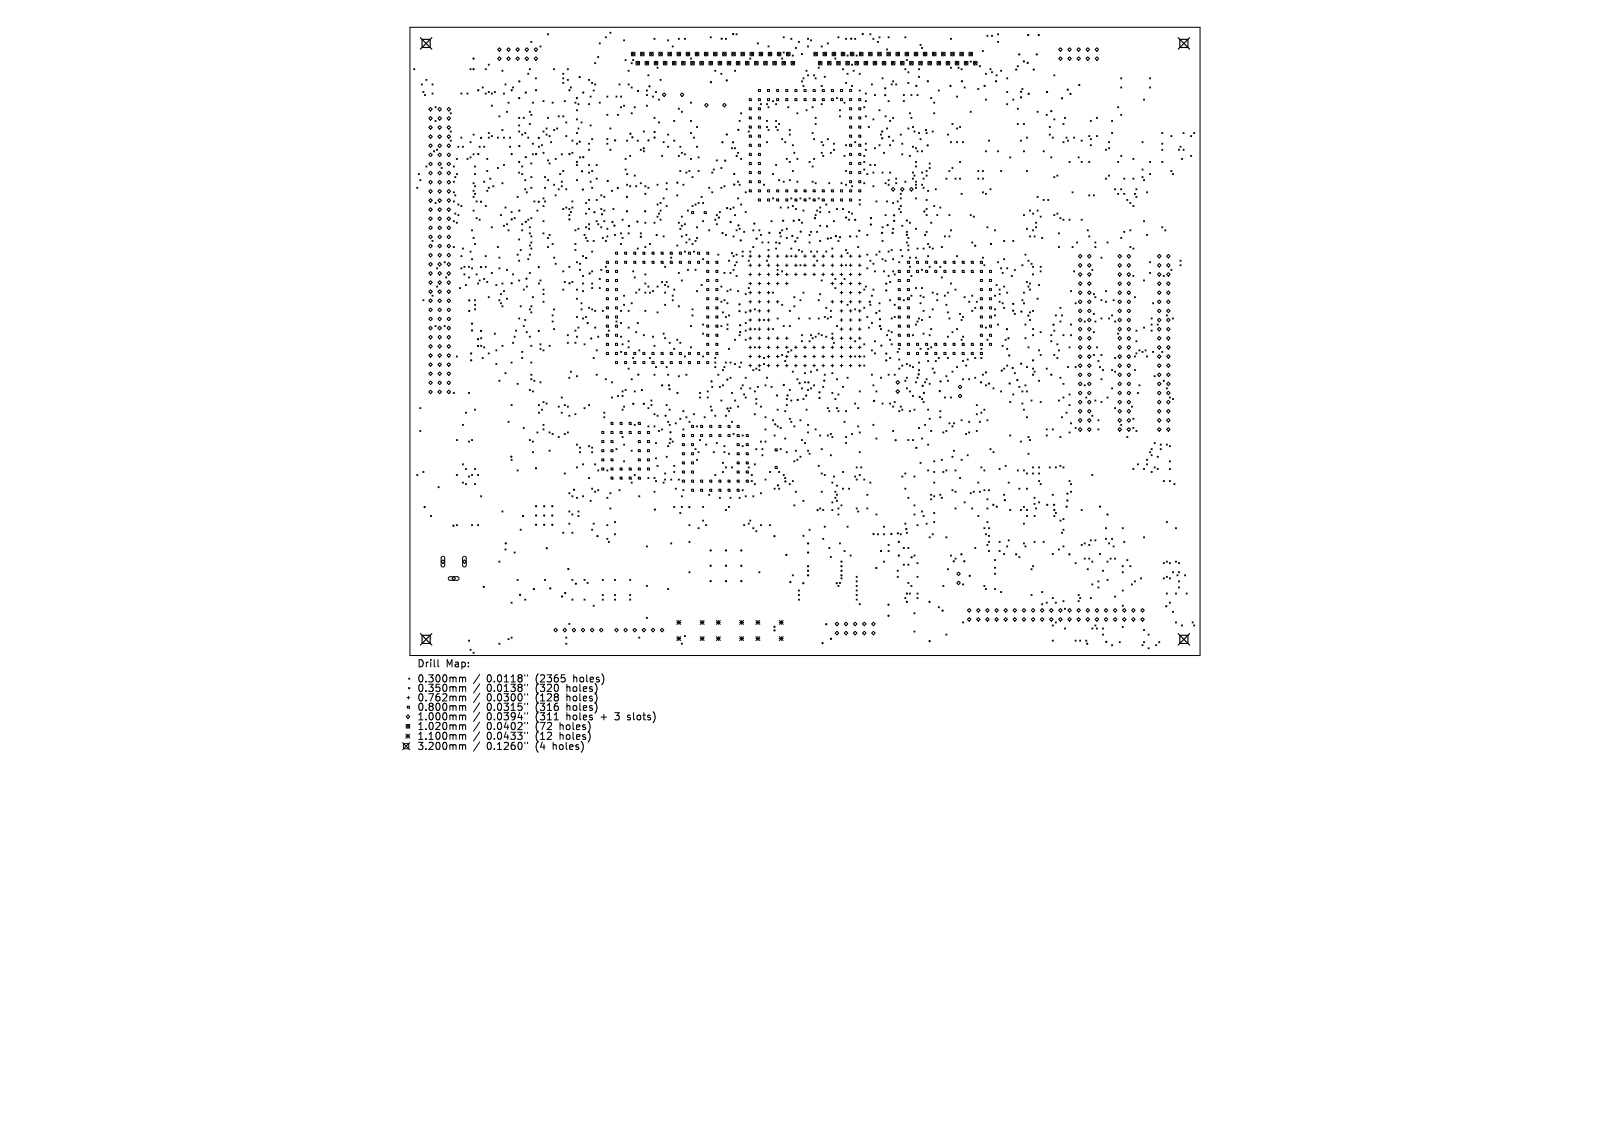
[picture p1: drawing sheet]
<svg xmlns="http://www.w3.org/2000/svg" width="297mm" height="210mm" viewBox="0 0 297 210" stroke-linecap="round" stroke-linejoin="round" font-family="sans-serif">
<defs><g id="words">
<g font-size="1.8">
<text x="76.9" y="123.3">Drill</text>
<text x="82.2" y="123.3">Map:</text>
<text x="76.9" y="126.1">0.300mm</text>
<text x="76.9" y="127.9">0.350mm</text>
<text x="76.9" y="129.6">0.762mm</text>
<text x="76.9" y="131.4">0.800mm</text>
<text x="89.8" y="126.1">0.0118&quot;</text>
<text x="89.8" y="127.9">0.0138&quot;</text>
<text x="89.8" y="129.6">0.0300&quot;</text>
<text x="89.8" y="131.4">0.0315&quot;</text>
<text x="98.9" y="126.1">(2365</text>
<text x="98.9" y="127.9">(320</text>
<text x="98.9" y="129.6">(128</text>
<text x="98.9" y="131.4">(316</text>
<text x="104.7" y="127.9">holes)</text>
<text x="104.7" y="129.6">holes)</text>
<text x="104.7" y="131.4">holes)</text>
<text x="106" y="126.1">holes)</text>
<text x="76.9" y="133.1">1.000mm</text>
<text x="76.9" y="134.9">1.020mm</text>
<text x="76.9" y="136.7">1.100mm</text>
<text x="89.8" y="133.1">0.0394&quot;</text>
<text x="89.8" y="134.9">0.0402&quot;</text>
<text x="89.8" y="136.7">0.0433&quot;</text>
<text x="98.9" y="133.1">(311</text>
<text x="98.9" y="134.9">(72</text>
<text x="98.9" y="136.7">(12</text>
<text x="103.4" y="134.9">holes)</text>
<text x="103.4" y="136.7">holes)</text>
<text x="104.7" y="133.1">holes</text>
<text x="111.1" y="133.1">+</text>
<text x="113.9" y="133.1">3</text>
<text x="116.3" y="133.1">slots)</text>
<text x="76.9" y="138.6">3.200mm</text>
<text x="89.8" y="138.6">0.1260&quot;</text>
<text x="98.9" y="138.6">(4</text>
<text x="102.2" y="138.6">holes)</text>
</g>
</g></defs>
<g fill="none" stroke="#000" stroke-width=".18">
<path d="M75.6 5h145.8v116h-145.8zM76.3 12.7l.2 .2M76.5 12.7l-.2 .2M77.7 15.5l.2 .2M77.9 15.5l-.2 .2M78 16.9l.2 .2M78.2 16.9l-.2 .2M78.3 17.4l.2 .2M78.5 17.4l-.2 .2M78.6 14.6l.2 .2M78.8 14.6l-.2 .2M79.7 15.5l.2 .2"/>
<path d="M79.7 17.2l.2 .2M79.9 15.5l-.2 .2M79.9 17.2l-.2 .2M80.3 19.7l.1 .2M80.4 19.7l-.1 .2M85 17.2l.2 .2M85.2 17.2l-.2 .2M86.1 17.2l.2 .2M86.3 17.2l-.2 .2M86.7 12.7l.2 .2M86.9 12.7l-.2 .2M88.9 16l.2 .2"/>
<path d="M89.1 16l-.2 .2M89.5 12.7l.2 .2M89.5 17.2l.2 .2M89.7 12.7l-.2 .2M89.7 17.2l-.2 .2M90.1 11.8l.2 .2M90.1 16.9l.2 .2M90.3 11.8l-.2 .2M90.3 16.9l-.2 .2M90.6 17.2l.2 .2M90.6 19.4l.2 .2M90.8 17.2l-.2 .2"/>
<path d="M90.8 19.4l-.2 .2M91.2 16.9l.2 .2M91.4 16.9l-.2 .2M92.1 8.8l.4 .3-.4 .4-.3-.4zM92.1 10.5l.4 .3-.4 .3-.3-.3zM92.6 13l.2 .2M92.8 13l-.2 .2M92.9 17.2l.2 .2M93.1 17.2l-.2 .2M93.2 15.5l.1 .2M93.3 15.5l-.1 .2M93.5 9.1l.3-.3 .3 .3-.3 .4z"/>
<path d="M93.5 10.8l.3-.3 .3 .3-.3 .3zM93.7 18.8l.2 .2M93.9 18.8l-.2 .2M94.6 16l.2 .2M94.8 16l-.2 .2M95.5 8.8l.3 .3-.3 .4-.3-.4zM95.5 10.5l.3 .3-.3 .3-.3-.3zM97.2 8.8l.3 .3-.3 .4-.4-.4zM97.2 10.5l.3 .3-.3 .3-.4-.3zM97.4 13.5l.2 .2M97.6 13.5l-.2 .2M97.6 12.7l.2 .2"/>
<path d="M97.8 12.7l-.2 .2M97.9 7.6l.2 .2M98.1 7.6l-.2 .2M98.2 18.8l.2 .2M98.4 18.8l-.2 .2M98.8 14.4l.2 .2M98.9 8.8l.3 .3-.3 .4-.4-.4zM98.9 10.5l.3 .3-.3 .3-.4-.3zM99 14.4l-.2 .2M99.6 8.5l.2 .2M99.8 8.5l-.2 .2M100.2 18.6l.2 .2"/>
<path d="M100.4 18.6l-.2 .2M101 6.2l.2 .2M101.2 6.2l-.2 .2M101.8 18.8l.2 .2M102 18.8l-.2 .2M102.1 12.7l.2 .2M102.3 12.7l-.2 .2M103.8 13.5l.2 .2M103.8 14.4l.2 .2M103.8 15.2l.2 .2M104 15.2l-.2 .2M104 14.4l-.2 .2"/>
<path d="M104 13.5l-.2 .2M104.1 18.6l.2 .2M104.3 18.6l-.2 .2M104.7 12.7l.1 .2M104.7 14.6l.1 .2M104.8 14.6l-.1 .2M104.8 12.7l-.1 .2M105.2 16l.2 .2M105.4 16l-.2 .2M106.1 18.8l.2 .2M106.3 18.8l-.2 .2M106.6 19.1l.2 .2"/>
<path d="M106.8 19.1l-.2 .2M108.6 19.1l.2 .2M108.6 14.6l.2 .2M108.8 19.1l-.2 .2M108.8 14.6l-.2 .2M108.9 17.7l.2 .2M109.1 17.7l-.2 .2M109.1 15.2l.2 .2M109.3 15.2l-.2 .2M109.4 16.6l.2 .2M109.6 16.6l-.2 .2M109.7 11.6l.2 .2"/>
<path d="M109.7 15.5l.2 .2M109.9 15.5l-.2 .2M109.9 11.6l-.2 .2M110.3 10.4l.2 .2M110.5 10.4l-.2 .2M110.5 7.9l.2 .2M110.5 18.8l.2 .2M110.7 18.8l-.2 .2M110.7 7.9l-.2 .2M111.7 6.8l.2 .2M111.9 6.8l-.2 .2M111.9 17.7l.2 .2"/>
<path d="M112.1 17.7l-.2 .2M112.5 5.9l.2 .2M112.7 5.9l-.2 .2M113.6 17.7l.2 .2M113.8 17.7l-.2 .2M114.2 15.5l.2 .2M114.4 15.5l-.2 .2M114.5 17.7l.2 .2M114.5 19.7l.2 .2M114.7 19.7l-.2 .2M114.7 17.7l-.2 .2M115 7.3l.2 .2"/>
<path d="M115 19.4l.2 .2M115.2 7.3l-.2 .2M115.2 19.4l-.2 .2M115.3 11l.2 .2M115.5 11l-.2 .2M115.9 13l.2 .2M115.9 15.5l.2 .2M116.1 15.5l-.2 .2M116.1 13l-.2 .2M116.4 11.6l.2 .2M116.4 16l.2 .2M116.5 9.6l.6 .7"/>
<path d="M116.6 16l-.2 .2M116.6 11.6l-.2 .2M116.7 11l.2 .2M116.9 11l-.2 .2M117 19.7l.2 .2M117.1 9.6l-.6 .7M117.2 19.7l-.2 .2M117.3 11.3l.7 .7M118 11.3l-.7 .7M118.2 9.6l.6 .7M118.8 9.6l-.6 .7M119 11.3l.7 .7"/>
<path d="M119.2 19.4l.2 .2M119.2 16.6l.2 .2M119.2 17.4l.2 .2M119.4 17.4l-.2 .2M119.4 19.4l-.2 .2M119.4 16.6l-.2 .2M119.5 13.8l.2 .2M119.7 11.3l-.7 .7M119.7 13.8l-.2 .2M119.8 9.6l.7 .7M120.4 17.7l.2 .2M120.5 9.6l-.7 .7"/>
<path d="M120.6 17.7l-.2 .2M120.6 7.1l.2 .2M120.7 11.3l.7 .7M120.8 7.1l-.2 .2M120.9 16.9l.2 .2M121.1 16.9l-.2 .2M121.2 12.4l.2 .2M121.4 11.3l-.7 .7M121.4 12.4l-.2 .2M121.5 18.3l.2 .2M121.5 9.6l.7 .7M121.7 18.3l-.2 .2"/>
<path d="M121.8 14.6l.2 .2M122 14.6l-.2 .2M122.2 17.5l.3-.4 .3 .4-.3 .3zM122.2 9.6l-.7 .7M122.4 11.3l.6 .7M123 11.3l-.6 .7M123.2 7.3l.2 .2M123.2 9.6l.7 .7M123.4 7.3l-.2 .2M123.9 9.6l-.7 .7M124 8.5l.2 .2M124 11.3l.7 .7"/>
<path d="M124.2 8.5l-.2 .2M124.7 11.3l-.7 .7M124.9 9.6l.7 .7M125.1 7.1l.2 .2M125.1 20l.2 .2M125.3 7.1l-.2 .2M125.3 20l-.2 .2M125.5 17.5l.3-.4 .4 .4-.4 .3zM125.6 9.6l-.7 .7M125.7 11.3l.7 .7M126.2 7.1l.2 .2M126.4 11.3l-.7 .7"/>
<path d="M126.4 7.1l-.2 .2M126.6 9.6l.6 .7M127.2 9.6l-.6 .7M127.4 10.7l.2 .2M127.4 18.8l.2 .2M127.4 11.3l.7 .7M127.6 18.8l-.2 .2M127.6 10.7l-.2 .2M128.1 11.3l-.7 .7M128.3 9.6l.6 .7M128.9 9.6l-.6 .7M129.1 11.3l.7 .7"/>
<path d="M129.8 11.3l-.7 .7M129.9 9.6l.7 .7M130 19.4l.3-.3 .3 .3-.3 .3zM130.6 9.6l-.7 .7M130.8 11.3l.7 .7M131 6.8l.2 .2M131.2 6.8l-.2 .2M131.5 11.3l-.7 .7M131.6 9.6l.7 .7M131.9 13l.2 .2M132.1 13l-.2 .2M132.3 9.6l-.7 .7"/>
<path d="M132.5 11.3l.6 .7M133 13.5l.2 .2M133.1 11.3l-.6 .7M133.2 13.5l-.2 .2M133.3 19.4l.3-.3 .4 .3-.4 .3zM133.3 9.6l.7 .7M133.8 7.1l.2 .2M134 9.6l-.7 .7M134 7.1l-.2 .2M134.1 11.3l.7 .7M134.8 11.3l-.7 .7M135 9.6l.7 .7"/>
<path d="M135.5 13l.2 .2M135.7 9.6l-.7 .7M135.7 13l-.2 .2M135.8 6.2l.2 .2M135.8 11.3l.7 .7M136 6.2l-.2 .2M136.5 11.3l-.7 .7M136.7 9.6l.6 .7M137.3 9.6l-.6 .7M137.5 11.3l.7 .7M138.2 11.3l-.7 .7M138.2 18.2h.4v.4h-.4z"/>
<path d="M138.2 19.9h.4v.4h-.4zM138.3 10.7l.2 .2M138.3 9.6l.7 .7M138.5 10.7l-.2 .2M139 9.6l-.7 .7M139.2 11.3l.7 .7M139.7 7.9l.2 .2M139.9 11.3l-.7 .7M139.9 16.5h.4v.4h-.4zM139.9 18.2h.4v.4h-.4zM139.9 19.9h.4v.4h-.4zM139.9 7.9l-.2 .2"/>
<path d="M140 9.6l.7 .7M140.3 19.1l.2 .2M140.5 19.1l-.2 .2M140.7 9.6l-.7 .7M140.9 11.3l.6 .7M141.4 19.1l.2 .2M141.5 11.3l-.6 .7M141.6 16.5h.4v.4h-.4zM141.6 18.2h.4v.4h-.4zM141.6 19.1l-.2 .2M141.7 8.5l.2 .2M141.7 19.7l.2 .2"/>
<path d="M141.7 9.6l.7 .7M141.9 19.7l-.2 .2M141.9 8.5l-.2 .2M142.4 9.6l-.7 .7M142.5 18.6l.2 .2M142.6 11.3l.6 .7M142.7 18.6l-.2 .2M143.1 19.1l.2 .2M143.2 11.3l-.6 .7M143.3 16.5h.3v.4h-.3zM143.3 18.2h.3v.4h-.3zM143.3 19.1l-.2 .2"/>
<path d="M143.4 9.6l.7 .7M144.1 9.6l-.7 .7M144.2 10.7l.2 .2M144.2 11.3l.7 .7M144.4 10.7l-.2 .2M144.5 6.8l.2 .2M144.5 9.6l.2 .2M144.7 9.6l-.2 .2M144.7 6.8l-.2 .2M144.9 11.3l-.7 .7M144.9 16.5h.4v.4h-.4zM144.9 18.2h.4v.4h-.4z"/>
<path d="M145.1 9.6l.7 .7M145.3 19.7l.2 .2M145.5 19.7l-.2 .2M145.8 9.6l-.7 .7M145.9 7.1l.2 .2M145.9 11.3l.7 .7M146.1 7.1l-.2 .2M146.2 10.2l.2 .2M146.4 10.2l-.2 .2M146.6 11.3l-.7 .7M146.6 16.5h.4v.4h-.4zM146.6 18.2h.4v.4h-.4z"/>
<path d="M146.7 8.8l.2 .2M146.9 8.8l-.2 .2M147.3 7.6l.2 .2M147.5 7.6l-.2 .2M147.8 9.9l.2 .2M147.8 14.9l.2 .2M148 14.9l-.2 .2M148 9.9l-.2 .2M148.1 14.4l.2 .2M148.1 15.8l.2 .2M148.3 16.5h.4v.4h-.4zM148.3 18.2h.4v.4h-.4z"/>
<path d="M148.3 15.8l-.2 .2M148.3 14.4l-.2 .2M148.7 13l.2 .2M148.9 13l-.2 .2M149 7.1l.2 .2M149 8.5l.2 .2M149 13.8l.2 .2M149.2 13.8l-.2 .2M149.2 7.1l-.2 .2M149.2 8.5l-.2 .2M149.5 7.3l.2 .2M149.7 7.3l-.2 .2"/>
<path d="M149.8 19.7l.2 .2M150 16.5h.4v.4h-.4zM150 18.2h.4v.4h-.4zM150 19.7l-.2 .2M150.1 13.8l.2 .2M150.1 9.6l.7 .7M150.3 13.8l-.2 .2M150.4 14.4l.2 .2M150.6 14.4l-.2 .2M150.8 9.6l-.7 .7M150.9 12.4l.2 .2M151 11.3l.6 .7"/>
<path d="M151.1 12.4l-.2 .2M151.5 19.1l.2 .2M151.5 15.8l.2 .2M151.5 8.5l.2 .2M151.6 11.3l-.6 .7M151.7 16.5h.4v.4h-.4zM151.7 18.2h.4v.4h-.4zM151.7 19.1l-.2 .2M151.7 8.5l-.2 .2M151.7 15.8l-.2 .2M151.8 9.6l.7 .7M152 14.1l.2 .2"/>
<path d="M152.2 14.1l-.2 .2M152.5 9.6l-.7 .7M152.6 7.9l.2 .2M152.7 11.3l.6 .7M152.8 7.9l-.2 .2M153.3 11.3l-.6 .7M153.4 16.5h.3v.4h-.3zM153.4 18.2h.3v.4h-.3zM153.5 9.6l.7 .7M154 10.7l.2 .2M154.2 9.6l-.7 .7M154.2 10.7l-.2 .2"/>
<path d="M154.3 18l.2 .2M154.3 11.3l.7 .7M154.5 18l-.2 .2M154.6 6.8l.2 .2M154.8 6.8l-.2 .2M155 11.3l-.7 .7M155 16.5h.4v.4h-.4zM155 18.2h.4v.4h-.4zM155.2 9.6l.7 .7M155.4 12.7l.2 .2M155.6 12.7l-.2 .2M155.7 18.8l.2 .2"/>
<path d="M155.9 9.6l-.7 .7M155.9 18.8l-.2 .2M156 7.1l.2 .2M156 15.2l.2 .2M156 11.3l.7 .7M156.2 7.1l-.2 .2M156.2 15.2l-.2 .2M156.3 13.5l.2 .2M156.3 10.2l.2 .2M156.5 10.2l-.2 .2M156.5 13.5l-.2 .2M156.7 11.3l-.7 .7"/>
<path d="M156.7 16.5h.4v.4h-.4zM156.7 18.2h.4v.4h-.4zM156.7 19.9h.4v.4h-.4zM156.9 9.6l.6 .7M157.1 11.8l.2 .2M157.1 15.8l.2 .2M157.3 15.8l-.2 .2M157.3 11.8l-.2 .2M157.4 13l.2 .2M157.5 9.6l-.6 .7M157.6 13l-.2 .2M157.7 7.1l.2 .2"/>
<path d="M157.7 11.3l.7 .7M157.9 7.1l-.2 .2M157.9 10.2l.2 .2M158.1 10.2l-.2 .2M158.4 11.3l-.7 .7M158.4 18.2h.4v.4h-.4zM158.4 19.9h.4v.4h-.4zM158.5 16.6l.2 .2M158.5 13.5l.2 .2M158.5 9.6l.7 .7M158.7 16.6l-.2 .2M158.7 13.5l-.2 .2"/>
<path d="M159.2 9.6l-.7 .7M159.3 19.7l.2 .2M159.4 11.3l.7 .7M159.5 19.7l-.2 .2M159.6 17.2l.2 .2M159.6 18.6l.2 .2M159.8 17.2l-.2 .2M159.8 18.6l-.2 .2M160.1 11.3l-.7 .7M160.2 9.6l.7 .7M160.5 6.2l.2 .2M160.7 6.2l-.2 .2"/>
<path d="M160.7 15.5l.2 .2M160.9 9.6l-.7 .7M160.9 15.5l-.2 .2M161 7.1l.2 .2M161.1 11.3l.6 .7M161.2 7.1l-.2 .2M161.3 17.4l.2 .2M161.5 17.4l-.2 .2M161.7 11.3l-.6 .7M161.9 7.6l.2 .2M161.9 9.6l.7 .7M162.1 7.6l-.2 .2"/>
<path d="M162.1 6.8l.2 .2M162.3 6.8l-.2 .2M162.6 9.6l-.7 .7M162.7 14.4l.2 .2M162.7 11.3l.7 .7M162.9 14.4l-.2 .2M163.4 11.3l-.7 .7M163.5 9l.2 .2M163.6 9.6l.7 .7M163.7 9l-.2 .2M163.8 18.6l.2 .2M163.8 6.8l.2 .2"/>
<path d="M164 6.8l-.2 .2M164 18.6l-.2 .2M164.3 9.6l-.7 .7M164.4 15.5l.2 .2M164.4 11.3l.7 .7M164.6 15.5l-.2 .2M164.7 14.9l.2 .2M164.9 14.9l-.2 .2M165.1 11.3l-.7 .7M165.2 15.5l.2 .2M165.3 9.6l.6 .7M165.4 15.5l-.2 .2"/>
<path d="M165.9 9.6l-.6 .7M166.1 11.3l.7 .7M166.6 17.4l.2 .2M166.6 18.6l.2 .2M166.8 11.3l-.7 .7M166.8 17.4l-.2 .2M166.8 18.6l-.2 .2M166.9 12.7l.2 .2M166.9 6.8l.2 .2M167 9.6l.6 .7M167.1 12.7l-.2 .2M167.1 6.8l-.2 .2"/>
<path d="M167.2 11l.2 .2M167.4 11l-.2 .2M167.5 13.2l.2 .2M167.5 15.2l.2 .2M167.6 9.6l-.6 .7M167.7 15.2l-.2 .2M167.7 13.2l-.2 .2M167.8 11.3l.7 .7M168 17.4l.2 .2M168.2 17.4l-.2 .2M168.5 11.3l-.7 .7M168.6 9.6l.7 .7"/>
<path d="M169.2 17.4l.2 .2M169.3 9.6l-.7 .7M169.4 17.4l-.2 .2M169.4 14.1l.2 .2M169.4 12.7l.2 .2M169.5 11.3l.7 .7M169.6 14.1l-.2 .2M169.6 12.7l-.2 .2M169.7 8.2l.2 .2M169.9 8.2l-.2 .2M170 8.8l.2 .2M170.2 11.3l-.7 .7"/>
<path d="M170.2 8.8l-.2 .2M170.3 9.6l.7 .7M171 9.6l-.7 .7M171.2 11.3l.6 .7M171.7 18l.2 .2M171.8 11.3l-.6 .7M171.9 18l-.2 .2M172 9.6l.7 .7M172.2 18.8l.2 .2M172.4 18.8l-.2 .2M172.7 9.6l-.7 .7M172.8 11.3l.7 .7"/>
<path d="M173.1 16.6l.2 .2M173.3 16.6l-.2 .2M173.5 11.3l-.7 .7M173.7 9.6l.7 .7M174.4 9.6l-.7 .7M174.5 11.3l.7 .7M175.2 11.3l-.7 .7M175.3 7.1l.2 .2M175.3 12.4l.2 .2M175.4 9.6l.6 .7M175.5 7.1l-.2 .2M175.5 12.4l-.2 .2"/>
<path d="M176 9.6l-.6 .7M176.2 11.3l.7 .7M176.4 17.7l.2 .2M176.6 17.7l-.2 .2M176.7 12.4l.2 .2M176.9 11.3l-.7 .7M176.9 12.4l-.2 .2M177.1 9.6l.6 .7M177.3 12.7l.2 .2M177.5 12.7l-.2 .2M177.7 9.6l-.6 .7M177.8 16l.2 .2"/>
<path d="M177.9 11.3l.7 .7M178 16l-.2 .2M178.6 11.3l-.7 .7M178.7 9.6l.7 .7M179 11.3l.2 .2M179.2 11.3l-.2 .2M179.4 9.6l-.7 .7M179.6 11.3l.7 .7M180.3 11.3l-.7 .7M180.4 16.3l.2 .2M180.6 16.3l-.2 .2M180.7 12.1l.2 .2"/>
<path d="M180.9 12.1l-.2 .2M181.2 9.3l.2 .2M181.4 9.3l-.2 .2M181.8 13.5l.2 .2M181.8 18.3l.2 .2M182 13.5l-.2 .2M182 18.3l-.2 .2M182.1 6.5l.2 .2M182.3 6.5l-.2 .2M182.6 12.7l.2 .2M182.8 12.7l-.2 .2M182.9 6.5l.2 .2"/>
<path d="M182.9 13.2l.2 .2M183.1 13.2l-.2 .2M183.1 6.5l-.2 .2M183.7 13.8l.2 .2M183.9 13.8l-.2 .2M184 7.6l.2 .2M184 6.2l.2 .2M184.2 7.6l-.2 .2M184.2 6.2l-.2 .2M184.6 13l.2 .2M184.8 13l-.2 .2M185.7 14.4l.2 .2"/>
<path d="M185.7 16.9l.2 .2M185.7 19.1l.2 .2M185.9 14.4l-.2 .2M185.9 19.1l-.2 .2M185.9 16.9l-.2 .2M186.8 18.3l.2 .2M187 18.3l-.2 .2M187.7 20l.2 .2M187.7 12.1l.2 .2M187.9 20l-.2 .2M187.9 12.1l-.2 .2M188.5 16.3l.2 .2"/>
<path d="M188.7 16.3l-.2 .2M194.4 13.8l.2 .2M194.6 13.8l-.2 .2M195.3 9.1l.3-.3 .3 .3-.3 .4zM195.3 10.8l.3-.3 .3 .3-.3 .3zM197.3 8.8l.3 .3-.3 .4-.3-.4zM197.3 10.5l.3 .3-.3 .3-.3-.3zM199 8.8l.3 .3-.3 .4-.3-.4zM199 10.5l.3 .3-.3 .3-.3-.3zM200.3 9.1l.4-.3 .3 .3-.3 .4zM200.3 10.8l.4-.3 .3 .3-.3 .3zM202 9.1l.3-.3 .4 .3-.4 .4z"/>
<path d="M202 10.8l.3-.3 .4 .3-.4 .3zM206.2 19.7l.2 .2M206.4 19.7l-.2 .2M206.7 14.4l.2 .2M206.7 16l.2 .2M206.9 16l-.2 .2M206.9 14.4l-.2 .2M210.9 18.3l.2 .2M211.1 18.3l-.2 .2M212.1 14.4l.2 .2M212.1 16l.2 .2M212.3 14.4l-.2 .2"/>
<path d="M212.3 16l-.2 .2M76.9 34.6l.2 .2M77.1 34.6l-.2 .2M77.2 32l.2 .2M77.4 32l-.2 .2M77.4 33.2l.2 .2M77.6 33.2l-.2 .2M78.6 30.6l.2 .2M78.8 30.6l-.2 .2M79.1 20.2l.3-.4 .4 .4-.4 .3zM79.1 25.2l.3-.3 .4 .3-.4 .3zM79.1 31.9l.3-.3 .4 .3-.4 .4z"/>
<path d="M79.1 37l.3-.3 .4 .3-.4 .3zM79.1 38.7l.3-.4 .4 .4-.4 .3zM79.4 21.5l.4 .3-.4 .4-.3-.4zM79.4 23.2l.4 .3-.4 .4-.3-.4zM79.4 26.6l.4 .3-.4 .3-.3-.3zM79.4 28.2l.4 .4-.4 .3-.3-.3zM79.4 29.9l.4 .4-.4 .3-.3-.3zM79.4 33.3l.4 .3-.4 .3-.3-.3zM79.4 35l.4 .3-.4 .3-.3-.3zM80 27.8l.2 .2M80.2 27.8l-.2 .2M80.3 22.2l.1 .2"/>
<path d="M80.3 37.4l.1 .2M80.4 22.2l-.1 .2M80.4 37.4l-.1 .2M80.5 27.5l.2 .2M80.7 27.5l-.2 .2M80.8 20.2l.3-.4 .3 .4-.3 .3zM80.8 21.8l.3-.3 .3 .3-.3 .4zM80.8 23.5l.3-.3 .3 .3-.3 .4zM80.8 25.2l.3-.3 .3 .3-.3 .3zM80.8 26.9l.3-.3 .3 .3-.3 .3zM80.8 28.6l.3-.4 .3 .4-.3 .3zM80.8 30.3l.3-.4 .3 .4-.3 .3z"/>
<path d="M80.8 31.9l.3-.3 .3 .3-.3 .4zM80.8 33.6l.3-.3 .3 .3-.3 .3zM80.8 35.3l.3-.3 .3 .3-.3 .3zM80.8 37l.3-.3 .3 .3-.3 .3zM80.8 38.7l.3-.4 .3 .4-.3 .3zM81.4 30.9l.2 .2M81.6 30.9l-.2 .2M82.5 20.2l.3-.4 .3 .4-.3 .3zM82.5 25.2l.3-.3 .3 .3-.3 .3zM82.5 31.9l.3-.3 .3 .3-.3 .4zM82.5 37l.3-.3 .3 .3-.3 .3zM82.5 38.7l.3-.4 .3 .4-.3 .3z"/>
<path d="M82.8 21.5l.3 .3-.3 .4-.3-.4zM82.8 23.2l.3 .3-.3 .4-.3-.4zM82.8 26.6l.3 .3-.3 .3-.3-.3zM82.8 28.2l.3 .4-.3 .3-.3-.3zM82.8 29.9l.3 .4-.3 .3-.3-.3zM82.8 33.3l.3 .3-.3 .3-.3-.3zM82.8 35l.3 .3-.3 .3-.3-.3zM83.1 20.8l.2 .2M83.1 24.2l.2 .2M83.1 25.9l.2 .2M83.3 20.8l-.2 .2M83.3 24.2l-.2 .2"/>
<path d="M83.3 25.9l-.2 .2M83.6 30.6l.2 .2M83.6 33.4l.2 .2M83.6 35.4l.2 .2M83.6 37.1l.2 .2M83.8 30.6l-.2 .2M83.8 33.4l-.2 .2M83.8 35.4l-.2 .2M83.8 37.1l-.2 .2M83.9 32.6l.2 .2M83.9 36l.2 .2M83.9 39.3l.2 .2"/>
<path d="M84.1 32.6l-.2 .2M84.1 36l-.2 .2M84.1 39.3l-.2 .2M84.2 32l.2 .2M84.2 29.2l.2 .2M84.4 29.2l-.2 .2M84.4 32l-.2 .2M84.5 27l.2 .2M84.5 37.6l.2 .2M84.5 39.6l.2 .2M84.7 27l-.2 .2M84.7 39.6l-.2 .2"/>
<path d="M84.7 37.6l-.2 .2M85 25.3l.2 .2M85 37.9l.2 .2M85.2 25.3l-.2 .2M85.2 37.9l-.2 .2M85.3 27l.2 .2M85.5 27l-.2 .2M86.1 29.2l.2 .2M86.3 29.2l-.2 .2M86.7 26.1l.2 .2M86.7 28.9l.2 .2M86.9 26.1l-.2 .2"/>
<path d="M86.9 28.9l-.2 .2M87.3 35.1l.2 .2M87.3 28.4l.2 .2M87.3 24.7l.2 .2M87.3 33.7l.2 .2M87.3 36.2l.2 .2M87.3 38.8l.2 .2M87.5 28.4l-.2 .2M87.5 24.7l-.2 .2M87.5 33.7l-.2 .2M87.5 35.1l-.2 .2M87.5 36.2l-.2 .2"/>
<path d="M87.5 38.8l-.2 .2M87.5 30.6l.2 .2M87.5 32l.2 .2M87.5 34.3l.2 .2M87.5 35.7l.2 .2M87.7 35.7l-.2 .2M87.7 30.6l-.2 .2M87.7 32l-.2 .2M87.7 34.3l-.2 .2M87.8 37.1l.2 .2M88 37.1l-.2 .2M88.4 27l.2 .2"/>
<path d="M88.6 27l-.2 .2M89.2 27l.2 .2M89.2 33.4l.2 .2M89.4 27l-.2 .2M89.4 33.4l-.2 .2M89.5 37.9l.2 .2M89.7 37.9l-.2 .2M89.8 29.2l.2 .2M89.8 31.5l.2 .2M89.8 35.1l.2 .2M90 29.2l-.2 .2M90 35.1l-.2 .2"/>
<path d="M90 31.5l-.2 .2M90.1 24.5l.2 .2M90.1 25.3l.2 .2M90.1 34.6l.2 .2M90.3 25.3l-.2 .2M90.3 24.5l-.2 .2M90.3 34.6l-.2 .2M90.3 32.9l.2 .2M90.5 32.9l-.2 .2M90.6 25l.2 .2M90.8 25l-.2 .2M90.9 34.3l.2 .2"/>
<path d="M91.1 34.3l-.2 .2M91.7 25.3l.2 .2M91.7 30.9l.2 .2M91.9 25.3l-.2 .2M91.9 30.9l-.2 .2M92 21.4l.2 .2M92.2 21.4l-.2 .2M92.3 39.6l.2 .2M92.5 39.6l-.2 .2M92.6 33.7l.2 .2M92.6 23.9l.2 .2M92.8 23.9l-.2 .2"/>
<path d="M92.8 33.7l-.2 .2M92.9 30.3l.2 .2M92.9 25.3l.2 .2M93.1 30.3l-.2 .2M93.1 25.3l-.2 .2M93.2 38.2l.1 .2M93.3 38.2l-.1 .2M93.4 20.5l.2 .2M93.6 20.5l-.2 .2M94 25.3l.2 .2M94 27l.2 .2M94.2 27l-.2 .2"/>
<path d="M94.2 25.3l-.2 .2M94.3 39l.2 .2M94.5 39l-.2 .2M95.4 36.2l.2 .2M95.6 36.2l-.2 .2M95.7 21.7l.2 .2M95.7 23.1l.2 .2M95.7 24.2l.2 .2M95.7 31.7l.2 .2M95.9 24.2l-.2 .2M95.9 31.7l-.2 .2M95.9 21.7l-.2 .2"/>
<path d="M95.9 23.1l-.2 .2M96.2 32l.2 .2M96.2 30.6l.2 .2M96.2 24.7l.2 .2M96.4 24.7l-.2 .2M96.4 30.6l-.2 .2M96.4 32l-.2 .2M96.5 21.7l.2 .2M96.7 21.7l-.2 .2M96.8 24.5l.2 .2M96.8 33.2l.2 .2M96.8 34.8l.2 .2"/>
<path d="M97 33.2l-.2 .2M97 24.5l-.2 .2M97 34.8l-.2 .2M97.1 35.4l.2 .2M97.3 35.4l-.2 .2M97.4 25.3l.2 .2M97.6 25.3l-.2 .2M97.6 22.8l.2 .2M97.6 20.5l.2 .2M97.8 20.5l-.2 .2M97.8 22.8l-.2 .2M97.9 30.1l.2 .2"/>
<path d="M97.9 21.1l.2 .2M97.9 32.6l.2 .2M97.9 34.6l.2 .2M98.1 21.1l-.2 .2M98.1 34.6l-.2 .2M98.1 30.1l-.2 .2M98.1 32.6l-.2 .2M98.2 26.4l.2 .2M98.2 28.4l.2 .2M98.4 26.4l-.2 .2M98.4 28.4l-.2 .2M98.5 37.1l.2 .2"/>
<path d="M98.7 37.1l-.2 .2M99 38.8l.2 .2M99.2 38.8l-.2 .2M99.3 27l.2 .2M99.5 27l-.2 .2M99.9 26.7l.2 .2M100.1 26.7l-.2 .2M100.2 36.5l.2 .2M100.2 28.1l.2 .2M100.2 24.2l.2 .2M100.2 37.9l.2 .2M100.4 24.2l-.2 .2"/>
<path d="M100.4 36.5l-.2 .2M100.4 28.1l-.2 .2M100.4 37.9l-.2 .2M100.4 37.1l.2 .2M100.4 32.6l.2 .2M100.4 34.6l.2 .2M100.6 37.1l-.2 .2M100.6 32.6l-.2 .2M100.6 34.6l-.2 .2M100.7 23.6l.2 .2M100.7 24.7l.2 .2M100.9 23.6l-.2 .2"/>
<path d="M100.9 24.7l-.2 .2M101 21.7l.2 .2M101 33.2l.2 .2M101 29.5l.2 .2M101.2 33.2l-.2 .2M101.2 21.7l-.2 .2M101.2 29.5l-.2 .2M101.3 25l.2 .2M101.3 30.1l.2 .2M101.5 25l-.2 .2M101.5 30.1l-.2 .2M101.6 26.1l.2 .2"/>
<path d="M101.8 26.1l-.2 .2M102.1 23.9l.2 .2M102.1 34l.2 .2M102.3 34l-.2 .2M102.3 23.9l-.2 .2M102.4 36l.2 .2M102.4 29.2l.2 .2M102.6 36l-.2 .2M102.6 29.2l-.2 .2M102.7 23.6l.2 .2M102.9 23.6l-.2 .2M103 21.4l.2 .2"/>
<path d="M103 34.8l.2 .2M103.2 21.4l-.2 .2M103.2 34.8l-.2 .2M103.2 32l.2 .2M103.4 32l-.2 .2M103.5 28.4l.2 .2M103.5 33.4l.2 .2M103.5 34.3l.2 .2M103.7 34.3l-.2 .2M103.7 28.4l-.2 .2M103.7 33.4l-.2 .2M103.8 38.5l.2 .2"/>
<path d="M103.8 31.5l.2 .2M103.8 21.4l.2 .2M104 21.4l-.2 .2M104 38.5l-.2 .2M104 31.5l-.2 .2M104.4 25l.2 .2M104.4 22.5l.2 .2M104.4 34.8l.2 .2M104.4 38.2l.2 .2M104.6 25l-.2 .2M104.6 22.5l-.2 .2M104.6 38.2l-.2 .2"/>
<path d="M104.6 34.8l-.2 .2M104.9 38.5l.2 .2M104.9 39.6l.2 .2M105.1 39.6l-.2 .2M105.1 38.5l-.2 .2M105.2 39l.2 .2M105.4 39l-.2 .2M105.5 25.9l.2 .2M105.5 28.1l.2 .2M105.5 37.1l.2 .2M105.5 38.2l.2 .2M105.7 38.2l-.2 .2"/>
<path d="M105.7 25.9l-.2 .2M105.7 37.1l-.2 .2M105.7 28.1l-.2 .2M106.3 33.2l.2 .2M106.3 30.3l.2 .2M106.3 24.5l.2 .2M106.3 20.3l.2 .1M106.3 21.9l.2 .2M106.3 26.4l.2 .2M106.5 30.3l-.2 .2M106.5 33.2l-.2 .2M106.5 21.9l-.2 .2"/>
<path d="M106.5 20.3l-.2 .1M106.5 24.5l-.2 .2M106.5 26.4l-.2 .2M106.6 23.6l.2 .2M106.8 23.6l-.2 .2M106.9 28.9l.2 .2M107.1 28.9l-.2 .2M107.2 22.5l.2 .2M107.4 22.5l-.2 .2M108 37.4l.2 .2M108 39.3l.2 .2M108.2 39.3l-.2 .2"/>
<path d="M108.2 37.4l-.2 .2M108.6 31.7l.2 .2M108.6 38.5l.2 .2M108.6 26.4l.2 .2M108.6 27.5l.2 .2M108.6 30.3l.2 .2M108.6 36.8l.2 .2M108.8 31.7l-.2 .2M108.8 27.5l-.2 .2M108.8 26.4l-.2 .2M108.8 36.8l-.2 .2M108.8 30.3l-.2 .2"/>
<path d="M108.8 38.5l-.2 .2M108.9 23.1l.2 .2M108.9 33.4l.2 .2M109.1 23.1l-.2 .2M109.1 33.4l-.2 .2M109.1 25.6l.2 .2M109.1 31.5l.2 .2M109.1 34.6l.2 .2M109.3 25.6l-.2 .2M109.3 34.6l-.2 .2M109.3 31.5l-.2 .2M110 36.8l.2 .2"/>
<path d="M110 30.3l.2 .2M110 32.9l.2 .2M110.2 30.3l-.2 .2M110.2 36.8l-.2 .2M110.2 32.9l-.2 .2M110.8 36l.2 .2M110.8 38.5l.2 .2M111 36l-.2 .2M111 38.5l-.2 .2M111.4 36.2l.2 .2M111.4 38.8l.2 .2M111.6 36.2l-.2 .2"/>
<path d="M111.6 38.8l-.2 .2M111.9 21.1l.2 .2M111.9 25.6l.2 .2M111.9 26.4l.2 .2M112.1 26.4l-.2 .2M112.1 25.6l-.2 .2M112.1 21.1l-.2 .2M112.5 27.5l.2 .2M112.5 23.6l.2 .2M112.7 23.6l-.2 .2M112.7 27.5l-.2 .2M112.8 35.1l.2 .2"/>
<path d="M113 35.1l-.2 .2M113.1 38.5l.2 .2M113.3 38.5l-.2 .2M113.9 21.1l.2 .2M114.1 21.1l-.2 .2M115.3 29.2l.2 .2M115.3 31.2l.2 .2M115.5 29.2l-.2 .2M115.5 31.2l-.2 .2M115.6 34l.2 .2M115.6 32l.2 .2M115.6 25.9l.2 .2"/>
<path d="M115.8 25.9l-.2 .2M115.8 34l-.2 .2M115.8 32l-.2 .2M116.1 28.7l.2 .2M116.1 34.3l.2 .2M116.3 28.7l-.2 .2M116.3 34.3l-.2 .2M116.4 20.8l.2 .2M116.6 20.8l-.2 .2M117 32.3l.2 .2M117.2 32.3l-.2 .2M117.3 34.3l.2 .2"/>
<path d="M117.5 34.3l-.2 .2M117.6 25.9l.1 .2M117.7 25.9l-.1 .2M118.1 33.7l.2 .2M118.1 27.5l.2 .2M118.3 33.7l-.2 .2M118.3 27.5l-.2 .2M118.7 27.8l.2 .2M118.7 24.2l.2 .2M118.9 27.8l-.2 .2M118.9 24.2l-.2 .2M119 34.3l.2 .2"/>
<path d="M119 35.7l.2 .2M119.2 35.7l-.2 .2M119.2 34.3l-.2 .2M119.5 34.6l.2 .2M119.7 34.6l-.2 .2M120.6 21.7l.2 .2M120.8 21.7l-.2 .2M121.2 34l.2 .2M121.2 37.6l.2 .2M121.2 39.9l.2 .2M121.4 34l-.2 .2M121.4 39.9l-.2 .2"/>
<path d="M121.4 37.6l-.2 .2M121.5 22.5l.2 .2M121.5 39.3l.2 .2M121.7 22.5l-.2 .2M121.7 39.3l-.2 .2M121.8 37.4l.2 .2M121.8 38.8l.2 .2M122 37.4l-.2 .2M122 38.8l-.2 .2M122 28.7l.2 .2M122.2 28.7l-.2 .2M122.3 26.1l.2 .2"/>
<path d="M122.3 36.5l.2 .2M122.5 36.5l-.2 .2M122.5 26.1l-.2 .2M122.9 37.9l.2 .2M122.9 33.7l.2 .2M122.9 34.8l.2 .2M123.1 34.8l-.2 .2M123.1 33.7l-.2 .2M123.1 37.9l-.2 .2M123.2 27l.2 .2M123.2 24.7l.2 .2M123.4 24.7l-.2 .2"/>
<path d="M123.4 27l-.2 .2M124.3 25.9l.2 .2M124.3 22.2l.2 .2M124.5 22.2l-.2 .2M124.5 25.9l-.2 .2M124.8 36l.2 .2M125 36l-.2 .2M125.1 28.7l.2 .2M125.3 28.7l-.2 .2M125.4 27l.2 .2M125.4 31.5l.2 .2M125.6 27l-.2 .2"/>
<path d="M125.6 31.5l-.2 .2M125.7 39.9l.2 .2M125.7 20.5l.2 .2M125.7 28.1l.2 .2M125.9 28.1l-.2 .2M125.9 20.5l-.2 .2M125.9 39.9l-.2 .2M126 34l.2 .2M126.2 34l-.2 .2M126.2 28.4l.2 .2M126.4 28.4l-.2 .2M126.5 31.7l.2 .2"/>
<path d="M126.7 31.7l-.2 .2M126.8 38.8l.2 .2M127 38.8l-.2 .2M127.1 31.5l.2 .2M127.3 31.5l-.2 .2M127.4 24.5l.2 .2M127.4 22.2l.2 .2M127.4 29.2l.2 .2M127.6 29.2l-.2 .2M127.6 22.2l-.2 .2M127.6 24.5l-.2 .2M127.6 39h.4v.4h-.4z"/>
<path d="M127.6 32.6l.2 .2M127.6 37.9l.2 .2M127.8 37.9l-.2 .2M127.8 32.6l-.2 .2M127.9 25.3l.2 .2M128.1 25.3l-.2 .2M128.2 37.6l.2 .2M128.4 37.6l-.2 .2M128.5 23.3l.2 .2M128.5 27l.2 .2M128.7 27l-.2 .2M128.7 23.3l-.2 .2"/>
<path d="M128.8 28.9l.2 .2M128.8 31.5l.2 .2M128.8 37.4l.2 .2M129 28.9l-.2 .2M129 37.4l-.2 .2M129 31.5l-.2 .2M129.3 36.2l.2 .2M129.5 36.2l-.2 .2M129.6 37.4l.2 .2M129.8 37.4l-.2 .2M129.9 39h.4v.4h-.4zM130.7 34.6l.2 .2"/>
<path d="M130.9 34.6l-.2 .2M131.3 31.7l.2 .2M131.3 35.4l.2 .2M131.5 31.7l-.2 .2M131.5 35.4l-.2 .2M131.6 31.2l.2 .2M131.8 31.2l-.2 .2M132.1 29.5l.2 .2M132.1 39.6l.2 .2M132.3 39.6l-.2 .2M132.3 29.5l-.2 .2M132.7 39l.2 .2"/>
<path d="M132.9 39l-.2 .2M133 30.9l.2 .2M133 34.6l.2 .2M133.2 30.9l-.2 .2M133.2 34.6l-.2 .2M133.5 34.3l.2 .2M133.7 34.3l-.2 .2M134.7 38.5l.2 .2M134.9 38.5l-.2 .2M134.9 27.3l.2 .2M135.1 27.3l-.2 .2M135.2 38.2l.2 .2"/>
<path d="M135.4 38.2l-.2 .2M135.5 39.6l.2 .2M135.5 27.3l.2 .2M135.7 39.6l-.2 .2M135.7 27.3l-.2 .2M136.1 33.4l.2 .2M136.1 36.5l.2 .2M136.1 28.1l.2 .2M136.3 33.4l-.2 .2M136.3 28.1l-.2 .2M136.3 36.5l-.2 .2M136.3 22.2l.2 .2"/>
<path d="M136.3 34l.2 .2M136.5 22.2l-.2 .2M136.5 34l-.2 .2M136.6 20.8l.2 .2M136.6 29.2l.2 .2M136.6 37.6l.2 .2M136.8 37.6l-.2 .2M136.8 20.8l-.2 .2M136.8 29.2l-.2 .2M137.5 35.4l.2 .2M137.5 39l.2 .2M137.7 35.4l-.2 .2"/>
<path d="M137.7 39l-.2 .2M138 24.2l.2 .2M138.2 21.6h.4v.3h-.4zM138.2 23.2h.4v.4h-.4zM138.2 24.9h.4v.4h-.4zM138.2 26.6h.4v.4h-.4zM138.2 28.3h.4v.4h-.4zM138.2 30h.4v.4h-.4zM138.2 31.7h.4v.3h-.4zM138.2 33.3h.4v.4h-.4zM138.2 35h.4v.4h-.4zM138.2 24.2l-.2 .2"/>
<path d="M139.9 21.6h.4v.3h-.4zM139.9 23.2h.4v.4h-.4zM139.9 24.9h.4v.4h-.4zM139.9 26.6h.4v.4h-.4zM139.9 28.3h.4v.4h-.4zM139.9 30h.4v.4h-.4zM139.9 31.7h.4v.3h-.4zM139.9 33.3h.4v.4h-.4zM139.9 35h.4v.4h-.4zM139.9 36.7h.4v.4h-.4zM140.8 34l.2 .2M141 34l-.2 .2"/>
<path d="M141.4 23.3l.2 .2M141.4 22.2l.2 .2M141.4 26.1l.2 .2M141.6 35h.4v.4h-.4zM141.6 36.7h.4v.4h-.4zM141.6 22.2l-.2 .2M141.6 23.3l-.2 .2M141.6 26.1l-.2 .2M141.7 23.9l.2 .2M141.9 23.9l-.2 .2M142.5 32l.2 .2M142.5 36.5l.2 .2"/>
<path d="M142.7 36.5l-.2 .2M142.7 32l-.2 .2M143.1 22.2l.2 .2M143.1 23.3l.2 .2M143.1 30.3l.2 .2M143.3 35h.3v.4h-.3zM143.3 36.7h.3v.4h-.3zM143.3 23.3l-.2 .2M143.3 22.2l-.2 .2M143.3 30.3l-.2 .2M143.4 23.9l.2 .2M143.6 23.9l-.2 .2"/>
<path d="M143.6 33.2l.2 .2M143.6 22.8l.2 .2M143.8 33.2l-.2 .2M143.8 22.8l-.2 .2M143.9 38.2l.2 .2M144.1 38.2l-.2 .2M144.2 25.6l.2 .2M144.4 25.6l-.2 .2M144.5 33.4l.2 .2M144.7 33.4l-.2 .2M144.8 26.1l.2 .2M144.9 35h.4v.4h-.4z"/>
<path d="M144.9 36.7h.4v.4h-.4zM145 26.1l-.2 .2M145 29.2l.2 .2M145.2 29.2l-.2 .2M145.3 38.2l.2 .2M145.5 38.2l-.2 .2M145.6 29.8l.2 .2M145.6 24.7l.2 .2M145.6 23.9l.2 .2M145.6 33.2l.2 .2M145.8 29.8l-.2 .2M145.8 23.9l-.2 .2"/>
<path d="M145.8 33.2l-.2 .2M145.8 24.7l-.2 .2M145.9 36.5l.2 .2M146.1 36.5l-.2 .2M146.2 26.7l.2 .2M146.2 37.9l.2 .2M146.2 31.5l.2 .2M146.4 26.7l-.2 .2M146.4 31.5l-.2 .2M146.4 37.9l-.2 .2M146.4 28.1l.2 .2M146.6 35h.4v.4h-.4z"/>
<path d="M146.6 36.7h.4v.4h-.4zM146.6 28.1l-.2 .2M146.7 38.5l.2 .2M146.9 38.5l-.2 .2M147 29.2l.2 .2M147 20.8l.2 .2M147 33.4l.2 .2M147.2 20.8l-.2 .2M147.2 29.2l-.2 .2M147.2 33.4l-.2 .2M147.6 36.5l.2 .2M147.8 36.5l-.2 .2"/>
<path d="M148.1 38.8l.2 .2M148.3 35h.4v.4h-.4zM148.3 36.7h.4v.4h-.4zM148.3 38.8l-.2 .2M148.7 20.3l.2 .1M148.9 20.3l-.2 .1M149.2 29.8l.2 .2M149.2 36.5l.2 .2M149.4 29.8l-.2 .2M149.4 36.5l-.2 .2M149.8 24.5l.2 .2M149.8 30.6l.2 .2"/>
<path d="M149.8 33.4l.2 .2M150 35h.4v.4h-.4zM150 36.7h.4v.4h-.4zM150 24.5l-.2 .2M150 33.4l-.2 .2M150 30.6l-.2 .2M150.1 29.2l.2 .2M150.1 25.6l.2 .2M150.3 25.6l-.2 .2M150.3 29.2l-.2 .2M150.4 22.8l.2 .2M150.4 21.7l.2 .2"/>
<path d="M150.4 33.7l.2 .2M150.4 39.6l.2 .2M150.6 22.8l-.2 .2M150.6 39.6l-.2 .2M150.6 33.7l-.2 .2M150.6 21.7l-.2 .2M150.6 38.8l.2 .2M150.8 38.8l-.2 .2M150.9 36.5l.2 .2M151.1 36.5l-.2 .2M151.2 38.2l.2 .2M151.2 39l.2 .2"/>
<path d="M151.4 38.2l-.2 .2M151.4 39l-.2 .2M151.5 26.1l.2 .2M151.5 28.1l.2 .2M151.7 35h.4v.4h-.4zM151.7 36.7h.4v.4h-.4zM151.7 28.1l-.2 .2M151.7 26.1l-.2 .2M151.8 26.7l.2 .2M151.8 28.7l.2 .2M152 26.7l-.2 .2M152 28.7l-.2 .2"/>
<path d="M152.3 37.6l.2 .2M152.5 37.6l-.2 .2M152.6 25.6l.2 .2M152.8 25.6l-.2 .2M152.9 33.7l.2 .2M152.9 39l.2 .2M153.1 33.7l-.2 .2M153.1 39l-.2 .2M153.2 28.1l.2 .2M153.4 35h.3v.4h-.3zM153.4 36.7h.3v.4h-.3zM153.4 28.1l-.2 .2"/>
<path d="M153.7 27.5l.2 .2M153.7 26.4l.2 .2M153.9 27.5l-.2 .2M153.9 26.4l-.2 .2M154.3 38.5l.2 .2M154.5 38.5l-.2 .2M154.9 21.4l.2 .2M154.9 20.3l.2 .1M155 35h.4v.4h-.4zM155 36.7h.4v.4h-.4zM155.1 20.3l-.2 .1M155.1 21.4l-.2 .2"/>
<path d="M155.1 33.7l.2 .2M155.3 33.7l-.2 .2M155.4 38.5l.2 .2M155.6 38.5l-.2 .2M155.7 28.7l.2 .2M155.9 28.7l-.2 .2M156 31.5l.2 .2M156 26.7l.2 .2M156 34l.2 .2M156.2 31.5l-.2 .2M156.2 34l-.2 .2M156.2 26.7l-.2 .2"/>
<path d="M156.5 39l.2 .2M156.7 21.6h.4v.3h-.4zM156.7 23.2h.4v.4h-.4zM156.7 24.9h.4v.4h-.4zM156.7 26.6h.4v.4h-.4zM156.7 28.3h.4v.4h-.4zM156.7 30h.4v.4h-.4zM156.7 31.7h.4v.3h-.4zM156.7 33.3h.4v.4h-.4zM156.7 35h.4v.4h-.4zM156.7 36.7h.4v.4h-.4zM156.7 39l-.2 .2"/>
<path d="M157.1 39.3l.2 .2M157.1 34.3l.2 .2M157.3 39.3l-.2 .2M157.3 34.3l-.2 .2M157.7 26.1l.2 .2M157.9 26.1l-.2 .2M158.4 21.6h.4v.3h-.4zM158.4 23.2h.4v.4h-.4zM158.4 24.9h.4v.4h-.4zM158.4 26.6h.4v.4h-.4zM158.4 28.3h.4v.4h-.4zM158.4 30h.4v.4h-.4z"/>
<path d="M158.4 31.7h.4v.3h-.4zM158.4 33.3h.4v.4h-.4zM158.4 35h.4v.4h-.4zM158.5 37.6l.2 .2M158.5 36.8l.2 .2M158.7 36.8l-.2 .2M158.7 37.6l-.2 .2M159.3 28.7l.2 .2M159.3 29.8l.2 .2M159.3 31.2l.2 .2M159.3 33.7l.2 .2M159.5 33.7l-.2 .2"/>
<path d="M159.5 29.8l-.2 .2M159.5 28.7l-.2 .2M159.5 31.2l-.2 .2M159.6 21.4l.2 .2M159.6 26.4l.2 .2M159.6 27.5l.2 .2M159.8 26.4l-.2 .2M159.8 27.5l-.2 .2M159.8 21.4l-.2 .2M159.9 32l.2 .2M160.1 32l-.2 .2M160.2 23.3l.2 .2"/>
<path d="M160.4 23.3l-.2 .2M160.5 30.3l.2 .2M160.7 30.3l-.2 .2M161 31.7l.2 .2M161 21.9l.2 .2M161 34.3l.2 .2M161.2 34.3l-.2 .2M161.2 21.9l-.2 .2M161.2 31.7l-.2 .2M161.3 27.3l.2 .2M161.3 30.3l.2 .2M161.5 30.3l-.2 .2"/>
<path d="M161.5 27.3l-.2 .2M161.6 37.1l.2 .2M161.8 37.1l-.2 .2M162.1 20.3l.2 .1M162.1 26.7l.2 .2M162.3 20.3l-.2 .1M162.3 26.7l-.2 .2M162.4 24.7l.2 .2M162.6 24.7l-.2 .2M162.7 31.7l.2 .2M162.9 31.7l-.2 .2M163 28.1l.2 .2"/>
<path d="M163.2 28.1l-.2 .2M163.3 21.4l.2 .2M163.3 33.7l.2 .2M163.3 39.6l.2 .2M163.5 21.4l-.2 .2M163.5 39.6l-.2 .2M163.5 33.7l-.2 .2M163.5 23.6l.2 .2M163.5 37.1l.2 .2M163.7 37.1l-.2 .2M163.7 23.6l-.2 .2M163.8 33.2l.2 .2"/>
<path d="M163.8 34l.2 .2M164 33.2l-.2 .2M164 34l-.2 .2M164.1 22.2l.2 .2M164.1 26.7l.2 .2M164.1 31.7l.2 .2M164.3 31.7l-.2 .2M164.3 26.7l-.2 .2M164.3 22.2l-.2 .2M164.4 34.9l.4-.3 .3 .3-.3 .4zM164.7 21.7l.2 .2M164.7 37.4l.2 .2"/>
<path d="M164.7 25.9l.2 .2M164.9 37.4l-.2 .2M164.9 21.7l-.2 .2M164.9 25.9l-.2 .2M165.2 32.9l.2 .2M165.2 33.7l.2 .2M165.4 32.9l-.2 .2M165.4 33.7l-.2 .2M165.5 37.1l.2 .2M165.7 37.1l-.2 .2M165.8 38.5l.2 .2M166 38.5l-.2 .2"/>
<path d="M166.1 24.7l.2 .2M166.1 36.5l.2 .2M166.1 35.7l.2 .2M166.1 37.9l.2 .2M166.1 39l.2 .2M166.1 34.9l.4-.3 .3 .3-.3 .4zM166.3 24.7l-.2 .2M166.3 39l-.2 .2M166.3 37.9l-.2 .2M166.3 36.5l-.2 .2M166.3 35.7l-.2 .2M166.4 26.4l.1 .2"/>
<path d="M166.4 28.4l.1 .2M166.5 28.4l-.1 .2M166.5 26.4l-.1 .2M166.9 33.4l.2 .2M167.1 33.4l-.2 .2M167.5 23.6l.2 .2M167.7 23.6l-.2 .2M167.8 20.8l.2 .2M167.8 28.7l.2 .2M168 28.7l-.2 .2M168 20.8l-.2 .2M168 21.7l.2 .2"/>
<path d="M168.1 34.6l.4 .3-.4 .4-.3-.4zM168.2 21.7l-.2 .2M168.3 27l.2 .2M168.3 23.3l.2 .2M168.3 31.7l.2 .2M168.3 32.9l.2 .2M168.5 32.9l-.2 .2M168.5 23.3l-.2 .2M168.5 27l-.2 .2M168.5 31.7l-.2 .2M168.6 24.2l.2 .2M168.6 32.3l.2 .2"/>
<path d="M168.8 32.3l-.2 .2M168.8 24.2l-.2 .2M168.9 34l.2 .2M168.9 36.5l.2 .2M168.9 29.8l.2 .2M168.9 33.4l.2 .2M168.9 27.3l.2 .2M168.9 30.6l.2 .2M168.9 34.6l.2 .2M169.1 33.4l-.2 .2M169.1 29.8l-.2 .2M169.1 30.6l-.2 .2"/>
<path d="M169.1 27.3l-.2 .2M169.1 34l-.2 .2M169.1 36.5l-.2 .2M169.1 34.6l-.2 .2M169.2 27.8l.2 .2M169.4 27.8l-.2 .2M169.4 24.5l.2 .2M169.6 24.5l-.2 .2M169.7 25.6l.2 .2M169.9 25.6l-.2 .2M170 31.7l.2 .2M170 27.8l.2 .2"/>
<path d="M170 34l.2 .2M170.2 34l-.2 .2M170.2 27.8l-.2 .2M170.2 31.7l-.2 .2M170.3 34.6l.2 .2M170.3 32.9l.2 .2M170.5 34.6l-.2 .2M170.5 32.9l-.2 .2M170.8 32.3l.2 .2M170.8 36.8l.2 .2M170.8 38.5l.2 .2M170.8 24.5l.2 .2"/>
<path d="M170.8 31.5l.2 .2M170.8 39.6l.2 .2M171 36.8l-.2 .2M171 31.5l-.2 .2M171 24.5l-.2 .2M171 39.6l-.2 .2M171 38.5l-.2 .2M171 32.3l-.2 .2M171.1 35.1l.2 .2M171.3 35.1l-.2 .2M171.4 30.1l.2 .2M171.4 30.9l.2 .2"/>
<path d="M171.6 30.9l-.2 .2M171.6 30.1l-.2 .2M172 24.2l.2 .2M172.2 24.2l-.2 .2M172.2 37.9l.2 .2M172.2 20.8l.2 .2M172.4 20.8l-.2 .2M172.4 37.9l-.2 .2M172.5 34.8l.2 .2M172.7 34.8l-.2 .2M172.8 39.6l.2 .2M173 39.6l-.2 .2"/>
<path d="M173.4 38.2l.2 .2M173.6 38.2l-.2 .2M174.5 32.9l.2 .2M174.7 32.9l-.2 .2M174.8 24.7l.2 .2M175 24.7l-.2 .2M175 39.6l.2 .2M175 31.5l.2 .2M175.2 31.5l-.2 .2M175.2 39.6l-.2 .2M175.3 26.1l.2 .2M175.5 26.1l-.2 .2"/>
<path d="M175.6 22.8l.2 .2M175.6 30.9l.2 .2M175.8 22.8l-.2 .2M175.8 30.9l-.2 .2M176.2 32.9l.2 .2M176.4 32.9l-.2 .2M176.4 23.6l.2 .2M176.4 26.1l.2 .2M176.6 23.6l-.2 .2M176.6 26.1l-.2 .2M177 23.3l.2 .2M177 29.8l.2 .2"/>
<path d="M177 32.9l.2 .2M177.2 23.3l-.2 .2M177.2 29.8l-.2 .2M177.2 32.9l-.2 .2M177.3 35.7l.2 .2M177.5 35.7l-.2 .2M177.6 26.1l.2 .2M177.8 26.1l-.2 .2M179 20.5l.2 .2M179 39.6l.2 .2M179.2 20.5l-.2 .2M179.2 39.6l-.2 .2"/>
<path d="M179.5 39.9l.2 .2M179.7 39.9l-.2 .2M180.4 31.5l.2 .2M180.4 32.9l.2 .2M180.6 32.9l-.2 .2M180.6 31.5l-.2 .2M181.2 31.5l.2 .2M181.2 32.9l.2 .2M181.2 35.4l.2 .2M181.4 31.5l-.2 .2M181.4 35.4l-.2 .2M181.4 32.9l-.2 .2"/>
<path d="M181.8 27.8l.2 .2M181.8 35.7l.2 .2M182 27.8l-.2 .2M182 35.7l-.2 .2M182.3 25.9l.2 .2M182.5 25.9l-.2 .2M182.6 34.8l.2 .2M182.8 34.8l-.2 .2M184 27.8l.2 .2M184.2 27.8l-.2 .2M184.6 31.5l.2 .2M184.8 31.5l-.2 .2"/>
<path d="M186.3 28.9l.2 .2M186.5 28.9l-.2 .2M187.7 22.8l.2 .2M187.9 22.8l-.2 .2M188.2 25.9l.2 .2M188.4 25.9l-.2 .2M188.8 22.8l.2 .2M188.8 27.8l.2 .2M188.8 39.6l.2 .2M189 22.8l-.2 .2M189 39.6l-.2 .2M189 27.8l-.2 .2"/>
<path d="M189.3 25.3l.2 .2M189.3 31.5l.2 .2M189.5 31.5l-.2 .2M189.5 25.3l-.2 .2M189.9 38.8l.2 .2M190.1 38.8l-.2 .2M190.5 39.3l.2 .2M190.7 39.3l-.2 .2M191.3 20.5l.2 .2M191.3 36.2l.2 .2M191.3 38.8l.2 .2M191.5 38.8l-.2 .2"/>
<path d="M191.5 36.2l-.2 .2M191.5 20.5l-.2 .2M191.9 39.9l.2 .2M192.1 39.9l-.2 .2M192.4 27.8l.2 .2M192.4 36.8l.2 .2M192.6 27.8l-.2 .2M192.6 36.8l-.2 .2M193 21.1l.2 .2M193.2 21.1l-.2 .2M193.3 36.8l.2 .2M193.5 36.8l-.2 .2"/>
<path d="M193.6 24.7l.2 .2M193.6 23.3l.2 .2M193.8 23.3l-.2 .2M193.8 24.7l-.2 .2M193.8 28.9l.2 .2M194 28.9l-.2 .2M194.1 25.3l.2 .2M194.3 25.3l-.2 .2M194.4 21.9l.2 .2M194.4 32.6l.2 .2M194.4 39.6l.2 .2M194.6 21.9l-.2 .2"/>
<path d="M194.6 39.6l-.2 .2M194.6 32.6l-.2 .2M195 39.3l.2 .2M195 32.3l.2 .2M195.2 32.3l-.2 .2M195.2 39.3l-.2 .2M196.1 26.1l.2 .2M196.1 22.8l.2 .2M196.3 22.8l-.2 .2M196.3 26.1l-.2 .2M196.4 21.7l.2 .2M196.6 21.7l-.2 .2"/>
<path d="M196.6 25.3l.2 .2M196.8 25.3l-.2 .2M196.9 25.9l.2 .2M197.1 25.9l-.2 .2M197.2 29.8l.2 .2M197.4 29.8l-.2 .2M197.8 35.4l.2 .2M198 35.4l-.2 .2M198 25.3l.2 .2M198.2 25.3l-.2 .2M198.9 28.9l.2 .2M199.1 28.9l-.2 .2"/>
<path d="M199.4 25.9l.2 .2M199.4 29.8l.2 .2M199.6 25.9l-.2 .2M199.6 29.8l-.2 .2M200.8 36l.2 .2M200.8 29.8l.2 .2M200.8 25l.2 .2M201 36l-.2 .2M201 29.8l-.2 .2M201 25l-.2 .2M201.1 25.6l.2 .2M201.1 22.2l.2 .2"/>
<path d="M201.1 26.7l.2 .2M201.3 22.2l-.2 .2M201.3 26.7l-.2 .2M201.3 25.6l-.2 .2M201.7 36l.2 .2M201.9 36l-.2 .2M202.2 21.7l.2 .2M202.2 25l.2 .2M202.4 25l-.2 .2M202.4 21.7l-.2 .2M203.9 27.5l.2 .2M203.9 32.9l.2 .2"/>
<path d="M204.1 32.9l-.2 .2M204.1 27.5l-.2 .2M204.5 26.1l.2 .2M204.5 27.3l.2 .2M204.5 32.3l.2 .2M204.7 27.3l-.2 .2M204.7 32.3l-.2 .2M204.7 26.1l-.2 .2M205.1 24.5l.2 .2M205.1 22.2l.2 .2M205.3 22.2l-.2 .2M205.3 24.5l-.2 .2"/>
<path d="M205.6 34.8l.2 .2M205.8 34.8l-.2 .2M206.2 29.8l.2 .2M206.2 35.7l.2 .2M206.4 35.7l-.2 .2M206.4 29.8l-.2 .2M206.7 34.8l.2 .2M206.7 21.1l.2 .2M206.7 28.7l.2 .2M206.9 34.8l-.2 .2M206.9 21.1l-.2 .2M206.9 28.7l-.2 .2"/>
<path d="M207.3 32.9l.2 .2M207.3 35.7l.2 .2M207.5 35.7l-.2 .2M207.5 32.9l-.2 .2M207.9 36.8l.2 .2M208.1 36.8l-.2 .2M208.4 37.4l.2 .2M208.6 37.4l-.2 .2M209 29.2l.2 .2M209 32.9l.2 .2M209 37.9l.2 .2M209.2 37.9l-.2 .2"/>
<path d="M209.2 29.2l-.2 .2M209.2 32.9l-.2 .2M209.3 35.7l.2 .2M209.5 35.7l-.2 .2M209.5 36.2l.2 .2M209.5 34.8l.2 .2M209.7 34.8l-.2 .2M209.7 36.2l-.2 .2M210.7 32.6l.2 .2M210.7 26.1l.2 .2M210.7 31.2l.2 .2M210.9 26.1l-.2 .2"/>
<path d="M210.9 31.2l-.2 .2M210.9 32.6l-.2 .2M210.9 33.2l.2 .2M211.1 33.2l-.2 .2M211.5 35.4l.2 .2M211.7 35.4l-.2 .2M212.1 29.8l.2 .2M212.1 32l.2 .2M212.3 32l-.2 .2M212.3 29.8l-.2 .2M214.3 29.8l.2 .2M214.3 24.5l.2 .2"/>
<path d="M214.3 26.4l.2 .2M214.3 27.5l.2 .2M214.5 29.8l-.2 .2M214.5 27.5l-.2 .2M214.5 24.5l-.2 .2M214.5 26.4l-.2 .2M216 31.5l.2 .2M216 25l.2 .2M216.2 25l-.2 .2M216.2 31.5l-.2 .2M216.3 32l.2 .2M216.5 32l-.2 .2"/>
<path d="M217.4 27.5l.2 .2M217.6 27.5l-.2 .2M217.7 27l.2 .2M217.9 27l-.2 .2M218 29.2l.2 .2M218.2 29.2l-.2 .2M218.2 27.5l.2 .2M218.2 24.5l.2 .2M218.4 27.5l-.2 .2M218.4 24.5l-.2 .2M219.6 28.7l.2 .2M219.6 25l.2 .2"/>
<path d="M219.8 25l-.2 .2M219.8 28.7l-.2 .2M220.2 24.5l.2 .2M220.4 24.5l-.2 .2M78 55.3l.2 .2M78.2 55.3l-.2 .2M79.1 45.4l.3-.3 .4 .3-.4 .3zM79.1 50.4l.3-.3 .4 .3-.4 .4zM79.1 52.1l.3-.3 .4 .3-.4 .4zM79.1 55.5l.3-.3 .4 .3-.4 .3zM79.1 57.2l.3-.4 .4 .4-.4 .3zM79.4 40l.4 .3-.4 .4-.3-.4z"/>
<path d="M79.4 41.7l.4 .3-.4 .4-.3-.4zM79.4 43.4l.4 .3-.4 .3-.3-.3zM79.4 46.7l.4 .4-.4 .3-.3-.3zM79.4 48.4l.4 .4-.4 .3-.3-.3zM79.4 53.5l.4 .3-.4 .3-.3-.3zM79.4 58.5l.4 .4-.4 .3-.3-.3zM79.7 44.4l.2 .2M79.7 54.5l.2 .2M79.9 44.4l-.2 .2M79.9 54.5l-.2 .2M80.5 49.4l.2 .2M80.5 52.8l.2 .2"/>
<path d="M80.7 52.8l-.2 .2M80.7 49.4l-.2 .2M80.8 40.3l.3-.3 .3 .3-.3 .4zM80.8 42l.3-.3 .3 .3-.3 .4zM80.8 43.7l.3-.3 .3 .3-.3 .3zM80.8 45.4l.3-.3 .3 .3-.3 .3zM80.8 47.1l.3-.4 .3 .4-.3 .3zM80.8 48.8l.3-.4 .3 .4-.3 .3zM80.8 50.4l.3-.3 .3 .3-.3 .4zM80.8 52.1l.3-.3 .3 .3-.3 .4zM80.8 53.8l.3-.3 .3 .3-.3 .3zM80.8 55.5l.3-.3 .3 .3-.3 .3z"/>
<path d="M80.8 57.2l.3-.4 .3 .4-.3 .3zM80.8 58.9l.3-.4 .3 .4-.3 .3zM81.9 48.3l.2 .2M82.1 48.3l-.2 .2M82.2 51.1l.2 .2M82.4 51.1l-.2 .2M82.5 45.4l.3-.3 .3 .3-.3 .3zM82.5 47.1l.3-.4 .3 .4-.3 .3zM82.5 50.4l.3-.3 .3 .3-.3 .4zM82.5 52.1l.3-.3 .3 .3-.3 .4zM82.5 55.5l.3-.3 .3 .3-.3 .3zM82.5 57.2l.3-.4 .3 .4-.3 .3z"/>
<path d="M82.8 40l.3 .3-.3 .4-.3-.4zM82.8 41.7l.3 .3-.3 .4-.3-.4zM82.8 43.4l.3 .3-.3 .3-.3-.3zM82.8 48.4l.3 .4-.3 .3-.3-.3zM82.8 53.5l.3 .3-.3 .3-.3-.3zM82.8 58.5l.3 .4-.3 .3-.3-.3zM83.6 40.7l.2 .2M83.6 45.5l.2 .2M83.8 40.7l-.2 .2M83.8 45.5l-.2 .2M84.2 41l.2 .2M84.4 41l-.2 .2"/>
<path d="M84.7 53.1l.2 .2M84.9 53.1l-.2 .2M85 47.2l.2 .2M85 49.4l.2 .2M85.2 47.2l-.2 .2M85.2 49.4l-.2 .2M85.3 45.8l.2 .2M85.5 45.8l-.2 .2M85.6 49.1l.2 .2M85.6 50.5l.2 .2M85.8 49.1l-.2 .2M85.8 50.5l-.2 .2"/>
<path d="M85.9 52.5l.2 .2M86.1 52.5l-.2 .2M86.4 51.1l.2 .2M86.4 49.1l.2 .2M86.6 49.1l-.2 .2M86.6 51.1l-.2 .2M86.7 46.3l.2 .2M86.9 46.3l-.2 .2M87 42.4l.2 .2M87 47.7l.2 .2M87 49.4l.2 .2M87.2 47.7l-.2 .2"/>
<path d="M87.2 42.4l-.2 .2M87.2 49.4l-.2 .2M87.3 43.8l.2 .2M87.5 43.8l-.2 .2M87.5 44.9l.2 .2M87.5 55.3l.2 .2M87.5 56.1l.2 .2M87.5 57l.2 .2M87.7 44.9l-.2 .2M87.7 55.3l-.2 .2M87.7 56.1l-.2 .2M87.7 57l-.2 .2"/>
<path d="M87.8 50.5l.2 .2M87.8 40.2l.2 .2M88 50.5l-.2 .2M88 40.2l-.2 .2M88.1 52.2l.2 .2M88.3 52.2l-.2 .2M88.4 40.4l.2 .2M88.4 51.7l.2 .2M88.6 40.4l-.2 .2M88.6 51.7l-.2 .2M89.2 51.4l.2 .2M89.4 51.4l-.2 .2"/>
<path d="M89.5 49.1l.2 .2M89.5 47.2l.2 .2M89.7 47.2l-.2 .2M89.7 49.1l-.2 .2M89.8 51.9l.2 .2M90 51.9l-.2 .2M90.1 54.7l.2 .2M90.3 54.7l-.2 .2M90.6 50.3l.2 .2M90.6 41.8l.2 .2M90.8 41.8l-.2 .2M90.8 50.3l-.2 .2"/>
<path d="M91.5 52.5l.2 .2M91.7 52.5l-.2 .2M91.7 45.5l.2 .2M91.9 45.5l-.2 .2M92 49.4l.2 .2M92 55.3l.2 .2M92 47.5l.2 .2M92.2 47.5l-.2 .2M92.2 49.4l-.2 .2M92.2 55.3l-.2 .2M92.3 55.9l.2 .2M92.3 54.2l.2 .2"/>
<path d="M92.5 54.2l-.2 .2M92.5 55.9l-.2 .2M92.6 52.2l.2 .2M92.6 56.4l.2 .2M92.8 52.2l-.2 .2M92.8 56.4l-.2 .2M92.9 41.6l.2 .2M92.9 53.6l.2 .2M93.1 41.6l-.2 .2M93.1 53.6l-.2 .2M93.4 41.3l.2 .2M93.4 49.7l.2 .2"/>
<path d="M93.4 55l.2 .2M93.6 41.3l-.2 .2M93.6 49.7l-.2 .2M93.6 55l-.2 .2M93.7 42.4l.2 .2M93.9 42.4l-.2 .2M94.6 50.5l.2 .2M94.8 50.5l-.2 .2M94.8 40.2l.2 .2M95 40.2l-.2 .2M95.4 46.9l.2 .2M95.6 46.9l-.2 .2"/>
<path d="M95.7 48l.2 .2M95.7 44.1l.2 .2M95.7 51.7l.2 .2M95.7 58.7l.2 .2M95.9 48l-.2 .2M95.9 51.7l-.2 .2M95.9 44.1l-.2 .2M95.9 58.7l-.2 .2M96 56.4l.2 .2M96 46.1l.2 .2M96.2 56.4l-.2 .2M96.2 46.1l-.2 .2"/>
<path d="M96.2 41.3l.2 .2M96.2 42.4l.2 .2M96.4 41.3l-.2 .2M96.4 42.4l-.2 .2M96.5 53.3l.2 .2M96.7 53.3l-.2 .2M96.8 59l.2 .2M97 59l-.2 .2M97.1 52.8l.2 .2M97.3 52.8l-.2 .2M97.4 40.4l.2 .2M97.4 47.7l.2 .2"/>
<path d="M97.6 40.4l-.2 .2M97.6 47.7l-.2 .2M97.6 46.9l.2 .2M97.6 43l.2 .2M97.6 41.8l.2 .2M97.6 45.2l.2 .2M97.6 50.3l.2 .2M97.6 57l.2 .2M97.8 45.2l-.2 .2M97.8 46.9l-.2 .2M97.8 43l-.2 .2M97.8 41.8l-.2 .2"/>
<path d="M97.8 50.3l-.2 .2M97.8 57l-.2 .2M97.9 40.2l.2 .2M97.9 57.6l.2 .2M97.9 44.7l.2 .1M97.9 43.5l.2 .2M97.9 45.8l.2 .2M97.9 56.4l.2 .2M98.1 45.8l-.2 .2M98.1 43.5l-.2 .2M98.1 56.4l-.2 .2M98.1 40.2l-.2 .2"/>
<path d="M98.1 44.7l-.2 .1M98.1 57.6l-.2 .2M98.2 54.7l.2 .2M98.4 54.7l-.2 .2M99.3 52.2l.2 .2M99.5 52.2l-.2 .2M99.6 51.7l.2 .2M99.8 51.7l-.2 .2M100.2 53.3l.2 .2M100.2 55.6l.2 .2M100.2 40.7l.2 .2M100.2 43l.2 .2"/>
<path d="M100.2 54.2l.2 .2M100.4 40.7l-.2 .2M100.4 43l-.2 .2M100.4 54.2l-.2 .2M100.4 55.6l-.2 .2M100.4 53.3l-.2 .2M101 45.5l.2 .2M101 43.8l.2 .2M101.2 45.5l-.2 .2M101.2 43.8l-.2 .2M101.3 43.2l.2 .2M101.5 43.2l-.2 .2"/>
<path d="M101.8 59.2l.2 .2M101.8 58.1l.2 .2M101.8 44.9l.2 .2M102 59.2l-.2 .2M102 44.9l-.2 .2M102 58.1l-.2 .2M102.1 47.5l.2 .2M102.1 57l.2 .2M102.3 47.5l-.2 .2M102.3 57l-.2 .2M102.4 48.6l.2 .2M102.6 48.6l-.2 .2"/>
<path d="M103.8 50l.2 .2M103.8 53.3l.2 .2M104 50l-.2 .2M104 53.3l-.2 .2M104.1 51.9l.2 .2M104.3 51.9l-.2 .2M104.9 49.1l.2 .2M105.1 49.1l-.2 .2M105.5 51.9l.2 .2M105.7 51.9l-.2 .2M106.1 42.4l.2 .2M106.1 44.9l.2 .2"/>
<path d="M106.1 46.1l.2 .2M106.3 44.9l-.2 .2M106.3 42.4l-.2 .2M106.3 46.1l-.2 .2M106.3 48.3l.2 .2M106.3 53.3l.2 .2M106.3 55l.2 .2M106.3 58.4l.2 .2M106.5 48.3l-.2 .2M106.5 53.3l-.2 .2M106.5 58.4l-.2 .2M106.5 55l-.2 .2"/>
<path d="M106.6 42.1l.2 .2M106.8 42.1l-.2 .2M106.9 49.7l.2 .2M106.9 48.6l.2 .2M107.1 49.7l-.2 .2M107.1 48.6l-.2 .2M107.2 55.9l.2 .2M107.2 57l.2 .2M107.4 55.9l-.2 .2M107.4 57l-.2 .2M107.5 53.6l.2 .2M107.5 47.2l.2 .2"/>
<path d="M107.5 50.8l.2 .2M107.5 52.2l.2 .2M107.5 58.7l.2 .2M107.7 53.6l-.2 .2M107.7 58.7l-.2 .2M107.7 50.8l-.2 .2M107.7 47.2l-.2 .2M107.7 52.2l-.2 .2M107.7 43.2l.2 .2M107.9 43.2l-.2 .2M108 41.8l.2 .2M108 43.8l.2 .2"/>
<path d="M108 58.4l.2 .2M108.2 41.8l-.2 .2M108.2 58.4l-.2 .2M108.2 43.8l-.2 .2M108.3 44.4l.2 .2M108.5 44.4l-.2 .2M108.6 42.1l.2 .2M108.6 41.3l.2 .2M108.6 56.7l.2 .2M108.8 41.3l-.2 .2M108.8 56.7l-.2 .2M108.8 42.1l-.2 .2"/>
<path d="M109.1 50l.2 .2M109.1 57l.2 .2M109.1 52.2l.2 .2M109.1 46.3l.2 .2M109.1 53.1l.2 .2M109.3 53.1l-.2 .2M109.3 57l-.2 .2M109.3 46.3l-.2 .2M109.3 50l-.2 .2M109.3 52.2l-.2 .2M109.4 44.4l.2 .2M109.6 44.4l-.2 .2"/>
<path d="M109.7 57.3l.2 .2M109.9 57.3l-.2 .2M110 40.7l.2 .2M110.2 40.7l-.2 .2M110.3 41.3l.2 .2M110.5 41.3l-.2 .2M110.5 51.4l.2 .2M110.5 53.1l.2 .2M110.7 53.1l-.2 .2M110.7 51.4l-.2 .2M110.8 49.7l.2 .2M110.8 41.8l.2 .2"/>
<path d="M111 41.8l-.2 .2M111 49.7l-.2 .2M111.1 57.3l.2 .2M111.1 43.8l.2 .2M111.3 43.8l-.2 .2M111.3 57.3l-.2 .2M111.4 40.7l.2 .2M111.6 40.7l-.2 .2M111.7 44.4l.2 .2M111.7 49.1l.2 .2M111.9 48.2h.3v.4h-.3zM111.9 49.9h.3v.4h-.3z"/>
<path d="M111.9 51.6h.3v.3h-.3zM111.9 53.3h.3v.3h-.3zM111.9 54.9h.3v.4h-.3zM111.9 56.6h.3v.4h-.3zM111.9 58.3h.3v.4h-.3zM111.9 60h.3v.4h-.3zM111.9 44.4l-.2 .2M111.9 49.1l-.2 .2M111.9 43.5l.2 .2M111.9 42.1l.2 .2M112.1 43.5l-.2 .2M112.1 42.1l-.2 .2"/>
<path d="M113.3 43.2l.2 .2M113.5 46.5h.4v.4h-.4zM113.5 48.2h.4v.4h-.4zM113.5 49.9h.4v.4h-.4zM113.5 51.6h.4v.3h-.4zM113.5 53.3h.4v.3h-.4zM113.5 54.9h.4v.4h-.4zM113.5 56.6h.4v.4h-.4zM113.5 58.3h.4v.4h-.4zM113.5 60h.4v.4h-.4zM113.5 43.2l-.2 .2M113.6 59.2l.2 .2"/>
<path d="M113.8 59.2l-.2 .2M114.5 43l.2 .2M114.5 44.9l.2 .2M114.5 57.3l.2 .2M114.5 59.5l.2 .2M114.7 57.3l-.2 .2M114.7 59.5l-.2 .2M114.7 43l-.2 .2M114.7 44.9l-.2 .2M114.7 40.4l.2 .2M114.7 43.8l.2 .2M114.9 40.4l-.2 .2"/>
<path d="M114.9 43.8l-.2 .2M115 54.5l.2 .2M115 56.1l.2 .2M115.2 46.5h.4v.4h-.4zM115.2 48.2h.4v.4h-.4zM115.2 54.5l-.2 .2M115.2 56.1l-.2 .2M115.9 43l.2 .2M115.9 57.3l.2 .2M116.1 57.3l-.2 .2M116.1 43l-.2 .2M116.4 55.9l.2 .2"/>
<path d="M116.6 55.9l-.2 .2M116.7 50l.2 .2M116.9 46.5h.4v.4h-.4zM116.9 48.2h.4v.4h-.4zM116.9 50l-.2 .2M117 51.1l.2 .2M117.2 51.1l-.2 .2M117.3 53.9l.2 .2M117.5 53.9l-.2 .2M117.6 45.8l.1 .2M117.6 59.5l.1 .2M117.7 45.8l-.1 .2"/>
<path d="M117.7 59.5l-.1 .2M117.8 53.3l.2 .2M118 53.3l-.2 .2M118.1 43l.2 .2M118.3 43l-.2 .2M118.6 46.5h.4v.4h-.4zM118.6 48.2h.4v.4h-.4zM119 41l.2 .2M119 53.9l.2 .2M119 45.5l.2 .2M119 50.5l.2 .2M119 52.2l.2 .2"/>
<path d="M119 57.3l.2 .2M119.2 50.5l-.2 .2M119.2 41l-.2 .2M119.2 52.2l-.2 .2M119.2 53.9l-.2 .2M119.2 57.3l-.2 .2M119.2 45.5l-.2 .2M119.5 52.8l.2 .2M119.7 52.8l-.2 .2M119.8 53.9l.2 .2M119.8 44.9l.2 .2M120 44.9l-.2 .2"/>
<path d="M120 53.9l-.2 .2M120.3 46.5h.3v.4h-.3zM120.3 48.2h.3v.4h-.3zM120.4 53.6l.2 .2M120.6 53.6l-.2 .2M120.6 41l.2 .2M120.8 41l-.2 .2M121.2 52.8l.2 .2M121.2 57.6l.2 .2M121.4 52.8l-.2 .2M121.4 57.6l-.2 .2M121.8 40.4l.2 .2"/>
<path d="M122 46.5h.3v.4h-.3zM122 48.2h.3v.4h-.3zM122 40.4l-.2 .2M122 51.9l.2 .2M122.2 51.9l-.2 .2M122.3 43.5l.2 .2M122.5 43.5l-.2 .2M122.6 52.5l.2 .2M122.6 49.1l.2 .2M122.6 53.9l.2 .2M122.6 56.1l.2 .2M122.8 49.1l-.2 .2"/>
<path d="M122.8 52.5l-.2 .2M122.8 56.1l-.2 .2M122.8 53.9l-.2 .2M122.9 51.9l.2 .2M123.1 51.9l-.2 .2M123.2 52.8l.2 .2M123.4 52.8l-.2 .2M123.6 46.5h.4v.4h-.4zM123.6 48.2h.4v.4h-.4zM123.7 47.5l.2 .2M123.9 47.5l-.2 .2M124 55.3l.2 .2"/>
<path d="M124 54.5l.2 .2M124.2 54.5l-.2 .2M124.2 55.3l-.2 .2M124.3 53.3l.2 .2M124.5 53.3l-.2 .2M124.8 45.2l.2 .2M125 45.2l-.2 .2M125.1 50.3l.2 .2M125.1 56.4l.2 .2M125.1 41l.2 .2M125.3 46.5h.4v.4h-.4zM125.3 48.2h.4v.4h-.4z"/>
<path d="M125.3 41l-.2 .2M125.3 50.3l-.2 .2M125.3 56.4l-.2 .2M125.4 42.1l.2 .2M125.6 42.1l-.2 .2M125.7 43.5l.2 .2M125.7 41.6l.2 .2M125.7 51.7l.2 .2M125.9 43.5l-.2 .2M125.9 41.6l-.2 .2M125.9 51.7l-.2 .2M126.2 46.3l.2 .2"/>
<path d="M126.2 41.3l.2 .2M126.4 41.3l-.2 .2M126.4 46.3l-.2 .2M126.5 44.7l.2 .1M126.5 43.2l.2 .2M126.7 44.7l-.2 .1M126.7 43.2l-.2 .2M126.8 49.7l.2 .2M127 46.5h.4v.4h-.4zM127 48.2h.4v.4h-.4zM127 49.7l-.2 .2M127.1 44.1l.2 .2"/>
<path d="M127.3 44.1l-.2 .2M127.6 58.1l.2 .2M127.6 44.9l.2 .2M127.6 57l.2 .2M127.8 58.1l-.2 .2M127.8 44.9l-.2 .2M127.8 57l-.2 .2M127.9 46.3l.2 .2M128.1 46.3l-.2 .2M128.2 44.4l.2 .2M128.2 49.7l.2 .2M128.4 49.7l-.2 .2"/>
<path d="M128.4 44.4l-.2 .2M128.5 43.8l.2 .2M128.5 53.6l.2 .2M128.5 41.8l.2 .2M128.7 46.5h.4v.4h-.4zM128.7 48.2h.4v.4h-.4zM128.7 43.8l-.2 .2M128.7 41.8l-.2 .2M128.7 53.6l-.2 .2M129.3 52.5l.2 .2M129.5 52.5l-.2 .2M129.6 47.7l.2 .2"/>
<path d="M129.6 40.7l.2 .2M129.6 59.8l.2 .2M129.8 40.7l-.2 .2M129.8 59.8l-.2 .2M129.8 47.7l-.2 .2M130.4 46.5h.3v.4h-.3zM130.4 48.2h.3v.4h-.3zM130.4 49.9h.3v.4h-.3zM130.4 51.6h.3v.3h-.3zM130.4 53.3h.3v.3h-.3zM130.4 54.9h.3v.4h-.3zM130.4 56.6h.3v.4h-.3z"/>
<path d="M130.4 58.3h.3v.4h-.3zM130.4 60h.3v.4h-.3zM130.7 42.4l.2 .2M130.9 42.4l-.2 .2M131.9 40.4l.2 .2M132 48.2h.4v.4h-.4zM132 49.9h.4v.4h-.4zM132 51.6h.4v.3h-.4zM132 53.3h.4v.3h-.4zM132 54.9h.4v.4h-.4zM132 56.6h.4v.4h-.4zM132 58.3h.4v.4h-.4z"/>
<path d="M132 60h.4v.4h-.4zM132.1 40.4l-.2 .2M132.1 41.3l.2 .2M132.3 41.3l-.2 .2M132.4 46.9l.2 .2M132.6 46.9l-.2 .2M133 52.8l.2 .2M133 55.6l.2 .2M133.2 52.8l-.2 .2M133.2 55.6l-.2 .2M133.3 57.6l.2 .2M133.5 57.6l-.2 .2"/>
<path d="M133.5 50.3l.2 .2M133.5 55.3l.2 .2M133.7 50.3l-.2 .2M133.7 55.3l-.2 .2M133.8 43.2l.2 .2M133.8 58.4l.2 .2M134 43.2l-.2 .2M134 58.4l-.2 .2M134.1 55.9l.2 .2M134.1 53.6l.2 .2M134.1 59.8l.2 .2M134.3 55.9l-.2 .2"/>
<path d="M134.3 59.8l-.2 .2M134.3 53.6l-.2 .2M134.4 48l.2 .2M134.4 58.1l.2 .2M134.6 48l-.2 .2M134.6 58.1l-.2 .2M134.7 53.3l.2 .2M134.7 50.3l.2 .2M134.9 50.3l-.2 .2M134.9 53.3l-.2 .2M134.9 46.6l.2 .2M135.1 46.6l-.2 .2"/>
<path d="M135.2 47.2l.2 .2M135.2 49.7l.2 .2M135.2 43.5l.2 .2M135.4 43.5l-.2 .2M135.4 47.2l-.2 .2M135.4 49.7l-.2 .2M135.5 48.9l.2 .2M135.7 48.9l-.2 .2M135.8 50.8l.2 .2M135.8 42.4l.2 .2M135.8 46.9l.2 .2M135.8 48.3l.2 .2"/>
<path d="M136 42.4l-.2 .2M136 46.9l-.2 .2M136 50.8l-.2 .2M136 48.3l-.2 .2M136.1 53.6l.2 .2M136.3 53.6l-.2 .2M136.3 42.1l.2 .2M136.5 42.1l-.2 .2M136.9 47.2l.2 .2M136.9 46.3l.2 .2M137.1 46.3l-.2 .2M137.1 47.2l-.2 .2"/>
<path d="M137.2 42.7l.2 .2M137.4 42.7l-.2 .2M137.5 54.2l.2 .2M137.5 57.6l.2 .2M137.5 59.5l.2 .2M137.7 59.5l-.2 .2M137.7 54.2l-.2 .2M137.7 57.6l-.2 .2M138 53.1l.2 .2M138 48l.2 .2M138.2 47.3h.5M138.2 49h.5"/>
<path d="M138.2 50.6h.5M138.2 52.3h.5M138.2 54h.5M138.2 55.7h.5M138.2 57.4h.5M138.2 59.1h.5M138.2 48l-.2 .2M138.2 53.1l-.2 .2M138.3 46.3l.2 .2M138.4 47v.5M138.4 48.7v.5M138.4 50.4v.5"/>
<path d="M138.4 52.1v.5M138.4 53.8v.5M138.4 55.4v.5M138.4 57.1v.5M138.4 58.8v.5M138.5 46.3l-.2 .2M138.9 45.5l.2 .2M138.9 42.4l.2 .2M139.1 45.5l-.2 .2M139.1 42.4l-.2 .2M139.1 57l.2 .2M139.3 57l-.2 .2"/>
<path d="M139.8 47.3h.5M139.8 49h.5M139.8 50.6h.5M139.8 52.3h.5M139.8 54h.5M139.8 55.7h.5M139.8 57.4h.5M139.8 59.1h.5M140 42.4l.2 .2M140.1 47v.5M140.1 48.7v.5M140.1 50.4v.5"/>
<path d="M140.1 52.1v.5M140.1 53.8v.5M140.1 55.4v.5M140.1 57.1v.5M140.1 58.8v.5M140.2 42.4l-.2 .2M140.3 43.2l.2 .2M140.5 43.2l-.2 .2M140.5 44.7l.2 .1M140.7 44.7l-.2 .1M140.8 59l.2 .2M141 59l-.2 .2"/>
<path d="M141.4 48l.2 .2M141.5 47.3h.5M141.5 49h.5M141.5 50.6h.5M141.5 52.3h.5M141.5 54h.5M141.5 55.7h.5M141.5 57.4h.5M141.5 59.1h.5M141.6 48l-.2 .2M141.7 44.7l.2 .1M141.7 46.1l.2 .2"/>
<path d="M141.8 47v.5M141.8 48.7v.5M141.8 50.4v.5M141.8 52.1v.5M141.8 53.8v.5M141.8 55.4v.5M141.8 57.1v.5M141.8 58.8v.5M141.9 44.7l-.2 .1M141.9 46.1l-.2 .2M142.2 40.7l.2 .2M142.4 40.7l-.2 .2"/>
<path d="M142.5 53.9l.2 .2M142.7 53.9l-.2 .2M143.1 45.8l.2 .2M143.1 44.7l.2 .1M143.2 47.3h.5M143.2 49h.5M143.2 50.6h.5M143.2 52.3h.5M143.2 55.7h.5M143.3 45.8l-.2 .2M143.3 44.7l-.2 .1M143.4 49.7l.2 .2"/>
<path d="M143.4 58.7l.2 .2M143.5 47v.5M143.5 48.7v.5M143.5 50.4v.5M143.5 52.1v.5M143.5 55.4v.5M143.6 58.7l-.2 .2M143.6 49.7l-.2 .2M143.9 43.5l.2 .2M144.1 43.5l-.2 .2M144.2 56.1l.2 .2M144.2 42.4l.2 .2"/>
<path d="M144.2 50l.2 .2M144.4 56.1l-.2 .2M144.4 42.4l-.2 .2M144.4 50l-.2 .2M144.9 47.3h.5M144.9 49h.5M144.9 50.6h.5M144.9 52.3h.5M145 42.1l.2 .2M145 43.8l.2 .2M145.1 47v.5M145.1 48.7v.5"/>
<path d="M145.1 50.4v.5M145.1 52.1v.5M145.2 42.1l-.2 .2M145.2 43.8l-.2 .2M145.6 57.3l.2 .2M145.8 57.3l-.2 .2M145.9 45.8l.2 .2M145.9 47.2l.2 .2M146.1 47.2l-.2 .2M146.1 45.8l-.2 .2M146.4 54.7l.2 .2M146.4 56.4l.2 .2"/>
<path d="M146.6 47.3h.5M146.6 49h.5M146.6 50.6h.5M146.6 54.7l-.2 .2M146.6 56.4l-.2 .2M146.8 47v.5M146.8 48.7v.5M146.8 50.4v.5M147 43.8l.2 .2M147.2 43.8l-.2 .2M147.3 58.7l.2 .2M147.3 46.1l.2 .2"/>
<path d="M147.5 58.7l-.2 .2M147.5 46.1l-.2 .2M147.6 48.9l.2 .2M147.6 55.3l.2 .2M147.8 48.9l-.2 .2M147.8 55.3l-.2 .2M147.8 41l.2 .2M147.8 46.3l.2 .2M148 41l-.2 .2M148 46.3l-.2 .2M148.1 53.9l.2 .2M148.2 47.3h.6"/>
<path d="M148.2 49h.6M148.2 50.6h.6M148.3 53.9l-.2 .2M148.5 47v.5M148.5 48.7v.5M148.5 50.4v.5M149.2 43.2l.2 .2M149.2 44.7l.2 .1M149.2 58.7l.2 .2M149.4 44.7l-.2 .1M149.4 43.2l-.2 .2M149.4 58.7l-.2 .2"/>
<path d="M149.5 42.7l.2 .2M149.5 46.3l.2 .2M149.7 46.3l-.2 .2M149.7 42.7l-.2 .2M149.9 47.3h.5M149.9 49h.5M149.9 50.6h.5M150.2 47v.5M150.2 48.7v.5M150.2 50.4v.5M150.6 42.7l.2 .2M150.6 46.3l.2 .2"/>
<path d="M150.6 48l.2 .2M150.8 48l-.2 .2M150.8 42.7l-.2 .2M150.8 46.3l-.2 .2M150.9 55.3l.2 .2M150.9 58.7l.2 .2M151.1 55.3l-.2 .2M151.1 58.7l-.2 .2M151.2 44.4l.2 .2M151.2 41.6l.2 .2M151.2 54.2l.2 .2M151.4 44.4l-.2 .2"/>
<path d="M151.4 41.6l-.2 .2M151.4 54.2l-.2 .2M151.5 51.7l.2 .2M151.6 47.3h.5M151.6 49h.5M151.6 50.6h.5M151.7 51.7l-.2 .2M151.9 47v.5M151.9 48.7v.5M151.9 50.4v.5M152 58.4l.2 .2M152.2 58.4l-.2 .2"/>
<path d="M152.3 56.7l.2 .2M152.3 46.3l.2 .2M152.5 46.3l-.2 .2M152.5 56.7l-.2 .2M152.6 58.7l.2 .2M152.8 58.7l-.2 .2M153.2 57.3l.2 .2M153.2 43.8l.2 .2M153.2 58.4l.2 .2M153.3 47.3h.5M153.3 49h.5M153.3 50.6h.5"/>
<path d="M153.3 52.3h.5M153.3 55.7h.5M153.4 58.4l-.2 .2M153.4 57.3l-.2 .2M153.4 43.8l-.2 .2M153.4 45.8l.2 .2M153.5 47v.5M153.5 48.7v.5M153.5 50.4v.5M153.5 52.1v.5M153.5 55.4v.5M153.6 45.8l-.2 .2"/>
<path d="M153.7 40.7l.2 .2M153.9 40.7l-.2 .2M154 51.4l.2 .2M154 53.1l.2 .2M154.2 53.1l-.2 .2M154.2 51.4l-.2 .2M154.6 44.4l.2 .2M154.8 44.4l-.2 .2M155 47.3h.5M155 49h.5M155 50.6h.5M155 52.3h.5"/>
<path d="M155 54h.5M155 55.7h.5M155 57.4h.5M155 59.1h.5M155.2 47v.5M155.2 48.7v.5M155.2 50.4v.5M155.2 52.1v.5M155.2 53.8v.5M155.2 55.4v.5M155.2 57.1v.5M155.2 58.8v.5"/>
<path d="M155.7 51.4l.2 .2M155.9 51.4l-.2 .2M156 48.9l.2 .2M156 46.1l.2 .2M156.2 46.1l-.2 .2M156.2 48.9l-.2 .2M156.3 46.6l.2 .2M156.3 56.1l.2 .2M156.5 56.1l-.2 .2M156.5 46.6l-.2 .2M156.5 40.4l.2 .2M156.7 47.3h.5"/>
<path d="M156.7 49h.5M156.7 50.6h.5M156.7 52.3h.5M156.7 54h.5M156.7 55.7h.5M156.7 57.4h.5M156.7 59.1h.5M156.7 40.4l-.2 .2M156.9 47v.5M156.9 48.7v.5M156.9 50.4v.5M156.9 52.1v.5"/>
<path d="M156.9 53.8v.5M156.9 55.4v.5M156.9 57.1v.5M156.9 58.8v.5M157.7 57l.2 .2M157.9 57l-.2 .2M157.9 43.5l.2 .2M158.1 43.5l-.2 .2M158.2 45.5l.2 .2M158.3 47.3h.6M158.3 49h.6M158.3 50.6h.6"/>
<path d="M158.3 52.3h.6M158.3 54h.6M158.3 55.7h.6M158.3 57.4h.6M158.3 59.1h.6M158.4 45.5l-.2 .2M158.6 47v.5M158.6 48.7v.5M158.6 50.4v.5M158.6 52.1v.5M158.6 53.8v.5M158.6 55.4v.5"/>
<path d="M158.6 57.1v.5M158.6 58.8v.5M159.3 53.3l.2 .2M159.3 56.7l.2 .2M159.5 56.7l-.2 .2M159.5 53.3l-.2 .2M159.6 52.8l.2 .2M159.8 52.8l-.2 .2M159.9 58.4l.2 .2M159.9 46.9l.2 .2M159.9 43.2l.2 .2M159.9 49.4l.2 .2"/>
<path d="M160.1 58.4l-.2 .2M160.1 46.9l-.2 .2M160.1 49.4l-.2 .2M160.1 43.2l-.2 .2M160.5 48l.2 .2M160.5 56.1l.2 .2M160.7 48l-.2 .2M160.7 56.1l-.2 .2M160.7 54.5l.2 .2M160.7 59.5l.2 .2M160.9 59.5l-.2 .2M160.9 54.5l-.2 .2"/>
<path d="M161 48.6l.2 .2M161 53.3l.2 .2M161.2 48.6l-.2 .2M161.2 53.3l-.2 .2M161.3 50l.2 .2M161.5 50l-.2 .2M161.6 46.9l.2 .2M161.8 46.9l-.2 .2M162.1 55.9l.2 .2M162.1 46.3l.2 .2M162.1 57.3l.2 .2M162.3 55.9l-.2 .2"/>
<path d="M162.3 46.3l-.2 .2M162.3 57.3l-.2 .2M162.7 41.8l.2 .2M162.7 44.4l.2 .2M162.7 47.7l.2 .2M162.9 44.4l-.2 .2M162.9 47.7l-.2 .2M162.9 41.8l-.2 .2M163 50l.2 .2M163.2 50l-.2 .2M163.3 48l.2 .2M163.5 48l-.2 .2"/>
<path d="M163.8 50.8l.2 .2M163.8 46.3l.2 .2M164 50.8l-.2 .2M164 46.3l-.2 .2M164.1 51.9l.2 .2M164.1 55.3l.2 .2M164.3 51.9l-.2 .2M164.3 55.3l-.2 .2M164.4 46.1l.2 .2M164.4 58.7l.2 .2M164.6 58.7l-.2 .2M164.6 46.1l-.2 .2"/>
<path d="M164.7 50l.2 .2M164.7 42.1l.2 .2M164.7 47.7l.2 .2M164.9 47.7l-.2 .2M164.9 50l-.2 .2M164.9 42.1l-.2 .2M164.9 50.5l.2 .2M164.9 56.1l.2 .2M164.9 58.4l.2 .2M165.1 56.1l-.2 .2M165.1 50.5l-.2 .2M165.1 58.4l-.2 .2"/>
<path d="M165.7 49.9h.4v.4h-.4zM165.7 51.6h.4v.3h-.4zM165.7 53.3h.4v.3h-.4zM165.7 54.9h.4v.4h-.4zM165.7 56.6h.4v.4h-.4zM165.7 58.3h.4v.4h-.4zM165.7 60h.4v.4h-.4zM165.8 48.3l.2 .2M166 48.3l-.2 .2M166.1 46.1l.2 .2M166.3 46.1l-.2 .2M166.4 47.2l.1 .2"/>
<path d="M166.4 41.6l.1 .2M166.5 47.2l-.1 .2M166.5 41.6l-.1 .2M166.6 55.3l.2 .2M166.8 55.3l-.2 .2M167.2 44.7l.2 .1M167.2 42.7l.2 .2M167.4 48.2h.4v.4h-.4zM167.4 49.9h.4v.4h-.4zM167.4 51.6h.4v.3h-.4zM167.4 53.3h.4v.3h-.4zM167.4 54.9h.4v.4h-.4z"/>
<path d="M167.4 56.6h.4v.4h-.4zM167.4 58.3h.4v.4h-.4zM167.4 60h.4v.4h-.4zM167.4 44.7l-.2 .1M167.4 42.7l-.2 .2M167.5 43.8l.2 .2M167.5 45.2l.2 .2M167.5 46.1l.2 .2M167.7 43.8l-.2 .2M167.7 46.1l-.2 .2M167.7 45.2l-.2 .2M167.8 41l.2 .2"/>
<path d="M167.8 47.5l.2 .2M167.8 49.1l.2 .2M168 41l-.2 .2M168 49.1l-.2 .2M168 47.5l-.2 .2M168 50.8l.2 .2M168 54.5l.2 .2M168.2 54.5l-.2 .2M168.2 50.8l-.2 .2M168.9 42.1l.2 .2M168.9 53.1l.2 .2M168.9 47.5l.2 .2"/>
<path d="M168.9 59.8l.2 .2M169.1 48.2h.3v.4h-.3zM169.1 49.9h.3v.4h-.3zM169.1 53.1l-.2 .2M169.1 47.5l-.2 .2M169.1 59.8l-.2 .2M169.1 42.1l-.2 .2M169.2 45.8l.2 .2M169.2 59.2l.2 .2M169.4 45.8l-.2 .2M169.4 59.2l-.2 .2M169.4 58.7l.2 .2"/>
<path d="M169.6 58.7l-.2 .2M169.7 55.9l.2 .2M169.7 54.5l.2 .2M169.9 55.9l-.2 .2M169.9 54.5l-.2 .2M170 53.1l.2 .2M170 49.7l.2 .2M170 59l.2 .2M170.2 53.1l-.2 .2M170.2 59l-.2 .2M170.2 49.7l-.2 .2M170.3 57.3l.2 .2"/>
<path d="M170.3 45.8l.2 .2M170.3 54.7l.2 .2M170.5 45.8l-.2 .2M170.5 57.3l-.2 .2M170.5 54.7l-.2 .2M170.8 48.2h.3v.4h-.3zM170.8 49.9h.3v.4h-.3zM170.8 42.7l.2 .2M171 42.7l-.2 .2M171.1 44.9l.2 .2M171.1 47.2l.2 .2M171.3 44.9l-.2 .2"/>
<path d="M171.3 47.2l-.2 .2M171.4 58.4l.2 .2M171.4 49.1l.2 .2M171.4 45.5l.2 .2M171.6 45.5l-.2 .2M171.6 49.1l-.2 .2M171.6 58.4l-.2 .2M171.7 41l.2 .2M171.9 41l-.2 .2M172 57l.2 .2M172 45.8l.2 .2M172 53.9l.2 .2"/>
<path d="M172.2 53.9l-.2 .2M172.2 45.8l-.2 .2M172.2 57l-.2 .2M172.4 48.2h.4v.4h-.4zM172.4 49.9h.4v.4h-.4zM172.8 55.3l.2 .2M172.8 54.2l.2 .2M173 55.3l-.2 .2M173 54.2l-.2 .2M173.4 49.1l.2 .2M173.6 49.1l-.2 .2M173.6 51.1l.2 .2"/>
<path d="M173.6 45.5l.2 .2M173.8 45.5l-.2 .2M173.8 51.1l-.2 .2M174.1 48.2h.4v.4h-.4zM174.1 49.9h.4v.4h-.4zM174.2 43.5l.2 .2M174.2 54.5l.2 .2M174.4 43.5l-.2 .2M174.4 54.5l-.2 .2M174.5 56.1l.2 .2M174.7 56.1l-.2 .2M174.8 57.6l.2 .2"/>
<path d="M174.8 53.9l.2 .2M175 53.9l-.2 .2M175 57.6l-.2 .2M175 43.5l.2 .2M175 58.7l.2 .2M175.2 58.7l-.2 .2M175.2 43.5l-.2 .2M175.3 42.4l.2 .2M175.3 52.2l.2 .2M175.5 42.4l-.2 .2M175.5 52.2l-.2 .2M175.8 48.2h.4v.4h-.4z"/>
<path d="M175.8 49.9h.4v.4h-.4zM176.2 53.3l.2 .2M176.4 53.3l-.2 .2M176.4 47.2l.2 .2M176.6 47.2l-.2 .2M177 57.8l.2 .2M177.2 57.8l-.2 .2M177.3 59l.2 .2M177.5 48.2h.4v.4h-.4zM177.5 49.9h.4v.4h-.4zM177.5 59l-.2 .2M177.6 58.4l.2 .2"/>
<path d="M177.8 58.4l-.2 .2M177.8 54.7l.2 .2M178 54.7l-.2 .2M178.7 55.6l.2 .2M178.9 55.6l-.2 .2M179.2 48.2h.3v.4h-.3zM179.2 49.9h.3v.4h-.3zM179.3 44.7l.2 .1M179.3 54.5l.2 .2M179.3 57.3l.2 .2M179.5 44.7l-.2 .1M179.5 54.5l-.2 .2"/>
<path d="M179.5 57.3l-.2 .2M179.8 56.7l.2 .2M180 56.7l-.2 .2M180.1 55.6l.2 .2M180.3 55.6l-.2 .2M180.8 48.2h.4v.4h-.4zM180.8 49.9h.4v.4h-.4zM180.8 51.6h.4v.3h-.4zM180.8 53.3h.4v.3h-.4zM180.8 54.9h.4v.4h-.4zM180.8 56.6h.4v.4h-.4zM180.8 58.3h.4v.4h-.4z"/>
<path d="M180.8 60h.4v.4h-.4zM181.2 47.5l.2 .2M181.4 47.5l-.2 .2M181.5 48.9l.2 .2M181.7 48.9l-.2 .2M182.1 41.8l.2 .2M182.3 41.8l-.2 .2M182.5 49.9h.4v.4h-.4zM182.5 51.6h.4v.3h-.4zM182.5 53.3h.4v.3h-.4zM182.5 54.9h.4v.4h-.4zM182.5 56.6h.4v.4h-.4z"/>
<path d="M182.5 58.3h.4v.4h-.4zM182.5 60h.4v.4h-.4zM183.5 42.4l.2 .2M183.5 54.5l.2 .2M183.5 57l.2 .2M183.5 58.1l.2 .2M183.7 57l-.2 .2M183.7 58.1l-.2 .2M183.7 42.4l-.2 .2M183.7 54.5l-.2 .2M183.7 52.5l.2 .2M183.9 52.5l-.2 .2"/>
<path d="M184 48.3l.2 .2M184 59.8l.2 .2M184.2 59.8l-.2 .2M184.2 48.3l-.2 .2M184.3 53.3l.2 .2M184.3 54.2l.2 .2M184.3 55.6l.2 .2M184.5 53.3l-.2 .2M184.5 54.2l-.2 .2M184.5 55.6l-.2 .2M184.6 49.4l.2 .2M184.8 49.4l-.2 .2"/>
<path d="M184.9 50.3l.2 .2M184.9 55.9l.2 .2M185.1 50.3l-.2 .2M185.1 55.9l-.2 .2M185.1 47.7l.2 .2M185.1 44.4l.2 .2M185.1 52.8l.2 .2M185.1 56.7l.2 .2M185.3 44.4l-.2 .2M185.3 47.7l-.2 .2M185.3 56.7l-.2 .2M185.3 52.8l-.2 .2"/>
<path d="M185.7 49.4l.2 .2M185.7 53.9l.2 .2M185.9 53.9l-.2 .2M185.9 49.4l-.2 .2M186.5 50.8l.2 .2M186.7 50.8l-.2 .2M186.8 44.4l.2 .2M187 44.4l-.2 .2M187.1 49.7l.2 .2M187.1 57.8l.2 .2M187.3 49.7l-.2 .2M187.3 57.8l-.2 .2"/>
<path d="M188.5 48.9l.2 .2M188.5 55.3l.2 .2M188.7 48.9l-.2 .2M188.7 55.3l-.2 .2M188.8 55.9l.2 .2M188.8 53.9l.2 .2M189 55.9l-.2 .2M189 53.9l-.2 .2M189.1 59.8l.2 .2M189.1 46.9l.2 .2M189.3 46.9l-.2 .2M189.3 59.8l-.2 .2"/>
<path d="M189.3 51.9l.2 .2M189.3 42.1l.2 .2M189.5 51.9l-.2 .2M189.5 42.1l-.2 .2M189.6 48l.2 .2M189.6 52.8l.2 .2M189.8 52.8l-.2 .2M189.8 48l-.2 .2M189.9 59l.2 .2M189.9 57.6l.2 .2M189.9 43.5l.2 .2M189.9 52.2l.2 .2"/>
<path d="M189.9 53.3l.2 .2M190.1 52.2l-.2 .2M190.1 59l-.2 .2M190.1 57.6l-.2 .2M190.1 43.5l-.2 .2M190.1 53.3l-.2 .2M190.2 48.6l.2 .2M190.4 48.6l-.2 .2M190.5 57.3l.2 .2M190.5 42.4l.2 .2M190.5 49.1l.2 .2M190.5 50.5l.2 .2"/>
<path d="M190.7 42.4l-.2 .2M190.7 49.1l-.2 .2M190.7 57.3l-.2 .2M190.7 50.5l-.2 .2M190.8 43.5l.1 .2M190.9 43.5l-.1 .2M191 41.8l.2 .2M191 41l.2 .2M191.2 41.8l-.2 .2M191.2 41l-.2 .2M191.3 55l.2 .2M191.5 55l-.2 .2"/>
<path d="M191.6 52.5l.2 .2M191.8 52.5l-.2 .2M191.9 49.1l.2 .2M191.9 50l.2 .2M192.1 49.1l-.2 .2M192.1 50l-.2 .2M192.2 43.8l.2 .2M192.4 43.8l-.2 .2M194.7 58.1l.2 .2M194.9 58.1l-.2 .2M195.2 45.5l.2 .2M195.2 43l.2 .2"/>
<path d="M195.4 43l-.2 .2M195.4 45.5l-.2 .2M195.5 59.2l.2 .2M195.5 40.2l.2 .2M195.5 56.7l.2 .2M195.7 40.2l-.2 .2M195.7 59.2l-.2 .2M195.7 56.7l-.2 .2M195.8 58.1l.2 .2M196 58.1l-.2 .2M196.1 40.4l.2 .2M196.3 40.4l-.2 .2"/>
<path d="M197.2 40.4l.2 .2M197.4 40.4l-.2 .2M197.5 59.8l.2 .2M197.5 53.6l.2 .2M197.7 59.8l-.2 .2M197.7 53.6l-.2 .2M197.8 45.5l.2 .2M198 45.5l-.2 .2M198 50l.2 .2M198.2 50l-.2 .2M198.3 55.9l.2 .2M198.5 55.9l-.2 .2"/>
<path d="M198.6 44.7l.2 .1M198.8 44.7l-.2 .1M198.9 47.3l.4-.4 .3 .4-.3 .3zM198.9 49l.4-.4 .3 .4-.3 .3zM198.9 50.6l.4-.3 .3 .3-.3 .4zM198.9 52.3l.4-.3 .3 .3-.3 .4zM198.9 54l.4-.3 .3 .3-.3 .3zM198.9 55.7l.4-.3 .3 .3-.3 .3zM198.9 57.4l.4-.4 .3 .4-.3 .3zM198.9 59.1l.4-.4 .3 .4-.3 .3zM199.4 40.4l.2 .2M199.6 40.4l-.2 .2"/>
<path d="M200 59.2l.2 .2M200.2 59.2l-.2 .2M200.6 42.4l.2 .2M200.6 47.3l.3-.4 .4 .4-.4 .3zM200.6 49l.3-.4 .4 .4-.4 .3zM200.6 50.6l.3-.3 .4 .3-.4 .4zM200.6 52.3l.3-.3 .4 .3-.4 .4zM200.6 54l.3-.3 .4 .3-.4 .3zM200.6 55.7l.3-.3 .4 .3-.4 .3zM200.6 57.4l.3-.4 .4 .4-.4 .3zM200.6 59.1l.3-.4 .4 .4-.4 .3zM200.8 42.4l-.2 .2"/>
<path d="M200.8 43.5l.2 .2M201 43.5l-.2 .2M201.4 49.7l.2 .2M201.6 49.7l-.2 .2M201.7 57.8l.2 .2M201.7 54.2l.2 .2M201.9 54.2l-.2 .2M201.9 57.8l-.2 .2M202 44.7l.2 .1M202 54.7l.2 .2M202 59.2l.2 .2M202 45.5l.2 .2"/>
<path d="M202.2 44.7l-.2 .1M202.2 59.2l-.2 .2M202.2 45.5l-.2 .2M202.2 54.7l-.2 .2M203.1 47.5l.2 .2M203.1 55.3l.2 .2M203.1 58.7l.2 .2M203.3 58.7l-.2 .2M203.3 55.3l-.2 .2M203.3 47.5l-.2 .2M203.9 55.6l.2 .2M203.9 53.6l.2 .2"/>
<path d="M204.1 55.6l-.2 .2M204.1 53.6l-.2 .2M204.2 44.7l.2 .1M204.4 44.7l-.2 .1M204.5 58.7l.2 .2M204.7 58.7l-.2 .2M205.1 58.1l.2 .2M205.3 58.1l-.2 .2M205.3 55.3l.2 .2M205.5 55.3l-.2 .2M205.6 59.2l.2 .2M205.8 59.2l-.2 .2"/>
<path d="M206.2 47.3l.4-.4 .3 .4-.3 .3zM206.2 49l.4-.4 .3 .4-.3 .3zM206.2 50.6l.4-.3 .3 .3-.3 .4zM206.2 52.3l.4-.3 .3 .3-.3 .4zM206.2 54l.4-.3 .3 .3-.3 .3zM206.2 55.7l.4-.3 .3 .3-.3 .3zM206.2 57.4l.4-.4 .3 .4-.3 .3zM206.2 59.1l.4-.4 .3 .4-.3 .3zM206.7 43.8l.2 .2M206.9 43.8l-.2 .2M207.3 42.7l.2 .2M207.5 42.7l-.2 .2"/>
<path d="M207.9 47.3l.3-.4 .4 .4-.4 .3zM207.9 49l.3-.4 .4 .4-.4 .3zM207.9 50.6l.3-.3 .4 .3-.4 .4zM207.9 52.3l.3-.3 .4 .3-.4 .4zM207.9 54l.3-.3 .4 .3-.4 .3zM207.9 55.7l.3-.3 .4 .3-.4 .3zM207.9 57.4l.3-.4 .4 .4-.4 .3zM207.9 59.1l.3-.4 .4 .4-.4 .3zM208.4 45.5l.2 .2M208.4 42.4l.2 .2M208.6 42.4l-.2 .2M208.6 45.5l-.2 .2"/>
<path d="M209 45.8l.2 .2M209 50.8l.2 .2M209.2 50.8l-.2 .2M209.2 45.8l-.2 .2M209.3 54.7l.2 .2M209.5 54.7l-.2 .2M210.9 40.7l.2 .2M210.9 51.7l.2 .2M211.1 51.7l-.2 .2M211.1 40.7l-.2 .2M211.5 43.2l.2 .2M211.7 43.2l-.2 .2"/>
<path d="M212.1 48.3l.2 .2M212.1 50.3l.2 .2M212.3 48.3l-.2 .2M212.3 50.3l-.2 .2M212.3 58.7l.2 .2M212.3 59.8l.2 .2M212.5 58.7l-.2 .2M212.5 59.8l-.2 .2M212.6 55.9l.2 .2M212.8 55.9l-.2 .2M213.5 59.8l.2 .2M213.5 47.3l.3-.4 .4 .4-.4 .3z"/>
<path d="M213.5 49l.3-.4 .4 .4-.4 .3zM213.5 50.6l.3-.3 .4 .3-.4 .4zM213.5 52.3l.3-.3 .4 .3-.4 .4zM213.5 54l.3-.3 .4 .3-.4 .3zM213.5 55.7l.3-.3 .4 .3-.4 .3zM213.5 57.4l.3-.4 .4 .4-.4 .3zM213.5 59.1l.3-.4 .4 .4-.4 .3zM213.7 59.8l-.2 .2M214.3 41.8l.2 .2M214.5 41.8l-.2 .2M214.6 50.8l.2 .2M214.8 50.8l-.2 .2"/>
<path d="M214.9 42.4l.2 .2M215.1 42.4l-.2 .2M215.2 58.1l.1 .2M215.2 47.3l.3-.4 .4 .4-.4 .3zM215.2 49l.3-.4 .4 .4-.4 .3zM215.2 50.6l.3-.3 .4 .3-.4 .4zM215.2 52.3l.3-.3 .4 .3-.4 .4zM215.2 54l.3-.3 .4 .3-.4 .3zM215.2 55.7l.3-.3 .4 .3-.4 .3zM215.2 57.4l.3-.4 .4 .4-.4 .3zM215.2 59.1l.3-.4 .4 .4-.4 .3zM215.3 58.1l-.1 .2"/>
<path d="M216 49.7l.2 .2M216.2 49.7l-.2 .2M216.3 58.7l.2 .2M216.5 58.7l-.2 .2M217.7 48l.2 .2M217.7 48.9l.2 .2M217.9 48.9l-.2 .2M217.9 48l-.2 .2M77.4 75.2l.2 .2M77.4 79.4l.2 .2M77.6 75.2l-.2 .2M77.6 79.4l-.2 .2"/>
<path d="M79.1 60.5l.3-.3 .4 .3-.4 .4zM79.1 62.2l.3-.3 .4 .3-.4 .4zM79.1 63.9l.3-.3 .4 .3-.4 .3zM79.1 65.6l.3-.3 .4 .3-.4 .3zM79.1 69l.3-.4 .4 .4-.4 .3zM79.1 70.6l.3-.3 .4 .3-.4 .4zM79.4 66.9l.4 .4-.4 .3-.3-.3zM79.4 72l.4 .3-.4 .4-.3-.4zM80.3 60.1l.1 .2M80.4 60.1l-.1 .2M80.8 60.5l.3-.3 .3 .3-.3 .4zM80.8 62.2l.3-.3 .3 .3-.3 .4z"/>
<path d="M80.8 63.9l.3-.3 .3 .3-.3 .3zM80.8 65.6l.3-.3 .3 .3-.3 .3zM80.8 67.3l.3-.4 .3 .4-.3 .3zM80.8 69l.3-.4 .3 .4-.3 .3zM80.8 70.6l.3-.3 .3 .3-.3 .4zM80.8 72.3l.3-.3 .3 .3-.3 .4zM81.9 60.1l.2 .2M82.1 60.1l-.2 .2M82.5 60.5l.3-.3 .3 .3-.3 .4zM82.5 62.2l.3-.3 .3 .3-.3 .4zM82.5 63.9l.3-.3 .3 .3-.3 .3zM82.5 65.6l.3-.3 .3 .3-.3 .3z"/>
<path d="M82.5 69l.3-.4 .3 .4-.3 .3zM82.5 70.6l.3-.3 .3 .3-.3 .4zM82.8 66.9l.3 .4-.3 .3-.3-.3zM82.8 72l.3 .3-.3 .4-.3-.4zM83.6 72.4l.2 .2M83.8 72.4l-.2 .2M84.2 65.7l.2 .2M84.4 65.7l-.2 .2M85.3 78.3l.2 .2M85.5 78.3l-.2 .2M85.9 76.1l.2 .2M86.1 76.1l-.2 .2"/>
<path d="M86.4 72.4l.2 .2M86.6 72.4l-.2 .2M87.5 75.5l.2 .2M87.7 75.5l-.2 .2M88.7 62.3l.2 .2M88.7 63.7l.2 .2M88.9 62.3l-.2 .2M88.9 63.7l-.2 .2M88.9 66l.2 .2M89.1 66l-.2 .2M89.2 64l.2 .2M89.4 64l-.2 .2"/>
<path d="M90.1 65.1l.2 .2M90.3 65.1l-.2 .2M91.2 61.5l.2 .2M91.4 61.5l-.2 .2M91.5 64.6l.2 .2M91.5 67.1l.2 .2M91.7 64.6l-.2 .2M91.7 67.1l-.2 .2M92 70.2l.2 .2M92.2 70.2l-.2 .2M92.6 63.7l.2 .2M92.8 63.7l-.2 .2"/>
<path d="M93.2 68.8l.1 .2M93.3 68.8l-.1 .2M93.7 77.7l.2 .2M93.9 77.7l-.2 .2M94.3 66.8l.2 .2M94.3 74.7l.2 .2M94.5 66.8l-.2 .2M94.5 74.7l-.2 .2M94.6 63.2l.2 .2M94.8 63.2l-.2 .2M94.8 62l.2 .2M95 62l-.2 .2"/>
<path d="M95.1 60.9l.2 .2M95.3 60.9l-.2 .2M95.4 70.7l.2 .2M95.6 70.7l-.2 .2M96.2 64.8l.2 .2M96.2 66l.2 .2M96.4 66l-.2 .2M96.4 64.8l-.2 .2M96.5 60.1l.2 .2M96.5 78.9l.2 .2M96.7 60.1l-.2 .2M96.7 78.9l-.2 .2"/>
<path d="M97.1 61.2l.2 .2M97.3 61.2l-.2 .2M97.6 62l.2 .2M97.6 71.9l.2 .2M97.8 62l-.2 .2M97.8 71.9l-.2 .2M97.9 69.1l.2 .1M97.9 63.7l.2 .2M97.9 66.8l.2 .2M97.9 69.9l.2 .2M98.1 69.9l-.2 .2M98.1 63.7l-.2 .2"/>
<path d="M98.1 66.8l-.2 .2M98.1 69.1l-.2 .1M98.2 72.1l.2 .2M98.4 72.1l-.2 .2M98.5 70.2l.2 .2M98.7 70.2l-.2 .2M99 79.7l.2 .2M99.2 79.7l-.2 .2M99.3 74.7l.2 .2M99.3 76.1l.2 .2M99.5 74.7l-.2 .2M99.5 76.1l-.2 .2"/>
<path d="M99.6 64.3l.2 .2M99.6 63.4l.2 .2M99.6 70.5l.2 .2M99.8 63.4l-.2 .2M99.8 64.3l-.2 .2M99.8 70.5l-.2 .2M99.9 75.5l.2 .2M100.1 75.5l-.2 .2M100.2 64.6l.2 .2M100.2 74.1l.2 .2M100.2 78.3l.2 .2M100.2 79.1l.2 .2"/>
<path d="M100.4 74.1l-.2 .2M100.4 64.6l-.2 .2M100.4 78.3l-.2 .2M100.4 79.1l-.2 .2M100.7 74.4l.2 .2M100.9 74.4l-.2 .2M101.3 63.7l.2 .2M101.3 79.7l.2 .2M101.5 63.7l-.2 .2M101.5 79.7l-.2 .2M101.8 80l.2 .2M102 80l-.2 .2"/>
<path d="M102.1 60.6l.2 .2M102.3 60.6l-.2 .2M103 74.9l.2 .2M103.2 74.9l-.2 .2M103.5 73.3l.2 .2M103.5 76.1l.2 .2M103.7 73.3l-.2 .2M103.7 76.1l-.2 .2M104.1 74.7l.2 .2M104.1 80l.2 .2M104.3 74.7l-.2 .2M104.3 80l-.2 .2"/>
<path d="M104.7 74.9l.1 .2M104.7 63.2l.1 .2M104.7 61.8l.1 .2M104.7 79.7l.1 .2M104.8 63.2l-.1 .2M104.8 74.9l-.1 .2M104.8 79.7l-.1 .2M104.8 61.8l-.1 .2M104.9 69.6l.2 .2M104.9 76.6l.2 .2M105.1 69.6l-.2 .2M105.1 76.6l-.2 .2"/>
<path d="M105.2 68.5l.2 .2M105.4 68.5l-.2 .2M106.1 76.3l.2 .2M106.1 63.2l.2 .2M106.1 60.9l.2 .2M106.3 60.9l-.2 .2M106.3 63.2l-.2 .2M106.3 76.3l-.2 .2M106.3 69.3l.2 .2M106.3 62l.2 .2M106.5 62l-.2 .2M106.5 69.3l-.2 .2"/>
<path d="M106.6 60.4l.2 .2M106.8 60.4l-.2 .2M107.7 63.4l.2 .2M107.7 75.2l.2 .2M107.9 63.4l-.2 .2M107.9 75.2l-.2 .2M108.6 74.7l.2 .2M108.8 74.7l-.2 .2M109.4 66l.2 .2M109.6 66l-.2 .2M109.7 60.4l.2 .2M109.9 60.4l-.2 .2"/>
<path d="M110 64.6l.2 .2M110 69.1l.2 .1M110.2 64.6l-.2 .2M110.2 69.1l-.2 .1M110.3 62l.2 .2M110.5 62l-.2 .2M111 79.6h.4v.4h-.4zM111.4 76.1l.2 .2M111.4 76.9l.2 .2M111.6 76.9l-.2 .2M111.6 76.1l-.2 .2M111.7 69.9l.2 .2"/>
<path d="M111.9 61.7h.3v.3h-.3zM111.9 63.4h.3v.3h-.3zM111.9 65h.3v.4h-.3zM111.9 69.9l-.2 .2M112.2 60.9l.2 .2M112.4 60.9l-.2 .2M112.7 77.9h.4v.4h-.4zM112.7 79.6h.4v.4h-.4zM112.8 70.5l.2 .2M112.8 73.3l.2 .2M113 70.5l-.2 .2M113 73.3l-.2 .2"/>
<path d="M113.5 61.7h.4v.3h-.4zM113.5 63.4h.4v.3h-.4zM113.5 65h.4v.4h-.4zM113.5 66.7h.4v.4h-.4zM113.9 73l.2 .2M114.1 73l-.2 .2M114.4 77.9h.4v.4h-.4zM114.4 79.6h.4v.4h-.4zM114.5 64.8l.2 .2M114.5 62l.2 .2M114.7 64.8l-.2 .2M114.7 62l-.2 .2"/>
<path d="M114.7 63.4l.2 .2M114.7 72.1l.2 .2M114.7 73l.2 .2M114.7 75.5l.2 .2M114.9 75.5l-.2 .2M114.9 72.1l-.2 .2M114.9 63.4l-.2 .2M114.9 73l-.2 .2M115 74.9l.2 .2M115.2 65h.4v.4h-.4zM115.2 66.7h.4v.4h-.4zM115.2 74.9l-.2 .2"/>
<path d="M115.3 71.9l.2 .2M115.5 71.9l-.2 .2M115.9 62.9l.2 .2M115.9 67.9l.2 .2M115.9 60.4l.2 .2M115.9 64l.2 .2M116.1 77.9h.3v.4h-.3zM116.1 79.6h.3v.4h-.3zM116.1 67.9l-.2 .2M116.1 62.9l-.2 .2M116.1 60.4l-.2 .2M116.1 64l-.2 .2"/>
<path d="M116.4 69.9l.2 .2M116.6 69.9l-.2 .2M116.7 66l.2 .2M116.9 65h.4v.4h-.4zM116.9 66.7h.4v.4h-.4zM116.9 66l-.2 .2M117 72.1l.2 .2M117 78.3l.2 .2M117.2 78.3l-.2 .2M117.2 72.1l-.2 .2M117.3 61.2l.2 .2M117.5 61.2l-.2 .2"/>
<path d="M117.7 77.9h.4v.4h-.4zM117.7 79.6h.4v.4h-.4zM117.8 64.6l.2 .2M118 64.6l-.2 .2M118.6 65h.4v.4h-.4zM118.6 66.7h.4v.4h-.4zM118.7 61.8l.2 .2M118.9 61.8l-.2 .2M119.4 79.6h.4v.4h-.4zM119.5 75.2l.2 .2M119.5 78.6l.2 .2M119.7 75.2l-.2 .2"/>
<path d="M119.7 78.6l-.2 .2M119.8 66l.2 .2M120 66l-.2 .2M120.1 73.8l.2 .2M120.1 74.7l.2 .2M120.3 65h.3v.4h-.3zM120.3 66.7h.3v.4h-.3zM120.3 74.7l-.2 .2M120.3 73.8l-.2 .2M120.4 62l.2 .2M120.6 62l-.2 .2M120.6 63.7l.2 .2"/>
<path d="M120.6 76.3l.2 .2M120.6 69.1l.2 .1M120.6 78.6l.2 .2M120.8 63.7l-.2 .2M120.8 78.6l-.2 .2M120.8 76.3l-.2 .2M120.8 69.1l-.2 .1M120.9 67.6l.2 .2M121.1 67.6l-.2 .2M121.2 76.6l.2 .2M121.4 76.6l-.2 .2M121.5 79.4l.2 .2"/>
<path d="M121.7 79.4l-.2 .2M122 65h.3v.4h-.3zM122 66.7h.3v.4h-.3zM122 79.1l.2 .2M122.2 79.1l-.2 .2M122.3 61.5l.2 .2M122.5 61.5l-.2 .2M122.6 62.3l.2 .2M122.8 62.3l-.2 .2M122.9 67.6l.2 .2M122.9 74.7l.2 .2M123.1 67.6l-.2 .2"/>
<path d="M123.1 74.7l-.2 .2M123.2 77.7l.2 .2M123.2 69.1l.2 .1M123.4 77.7l-.2 .2M123.4 69.1l-.2 .1M123.4 78.3l.2 .2M123.4 75.5l.2 .2M123.4 63.2l.2 .2M123.6 65h.4v.4h-.4zM123.6 66.7h.4v.4h-.4zM123.6 78.3l-.2 .2M123.6 75.5l-.2 .2"/>
<path d="M123.6 63.2l-.2 .2M124.3 64.3l.2 .2M124.5 64.3l-.2 .2M124.6 78l.2 .2M124.8 78l-.2 .2M124.8 62.6l.2 .2M125 62.6l-.2 .2M125.1 69.3l.2 .2M125.3 65h.4v.4h-.4zM125.3 66.7h.4v.4h-.4zM125.3 69.3l-.2 .2M125.4 77.2l.2 .2"/>
<path d="M125.4 63.2l.2 .2M125.6 63.2l-.2 .2M125.6 77.2l-.2 .2M126 75.8l.2 .2M126 79.1l.2 .2M126.2 75.8l-.2 .2M126.2 79.1l-.2 .2M126.2 65.7l.2 .2M126.4 65.7l-.2 .2M126.5 69.1l.2 .1M126.5 76.9l.2 .2M126.7 69.1l-.2 .1"/>
<path d="M126.7 76.9l-.2 .2M127 65h.4v.4h-.4zM127 66.7h.4v.4h-.4zM127.1 77.7l.2 .2M127.3 77.7l-.2 .2M127.4 60.1l.2 .2M127.4 64l.2 .2M127.6 78.5h.3v.4h-.3zM127.6 64l-.2 .2M127.6 60.1l-.2 .2M127.9 76.3l.2 .2M128.1 76.3l-.2 .2"/>
<path d="M128.5 78.6l.2 .2M128.7 65h.4v.4h-.4zM128.7 66.7h.4v.4h-.4zM128.7 78.6l-.2 .2M129.1 73.3l.1 .2M129.1 72.4l.1 .2M129.2 78.5h.4v.4h-.4zM129.2 73.3l-.1 .2M129.2 72.4l-.1 .2M129.6 61.5l.2 .2M129.6 65.7l.2 .2M129.8 65.7l-.2 .2"/>
<path d="M129.8 61.5l-.2 .2M129.9 76.9l.2 .2M130.1 76.9l-.2 .2M130.4 61.7h.3v.3h-.3zM130.4 63.4h.3v.3h-.3zM130.4 65h.3v.4h-.3zM130.4 66.7h.3v.4h-.3zM130.5 73.3l.2 .2M130.5 72.1l.2 .2M130.7 72.1l-.2 .2M130.7 73.3l-.2 .2M130.9 78.5h.4v.4h-.4z"/>
<path d="M131 74.9l.2 .2M131.2 74.9l-.2 .2M131.3 71.3l.2 .2M131.5 71.3l-.2 .2M131.9 66l.2 .2M131.9 66.8l.2 .2M131.9 67.6l.2 .2M131.9 76.6l.2 .2M132 61.7h.4v.3h-.4zM132 63.4h.4v.3h-.4zM132 65h.4v.4h-.4zM132.1 66.8l-.2 .2"/>
<path d="M132.1 67.6l-.2 .2M132.1 66l-.2 .2M132.1 76.6l-.2 .2M132.4 69.1l.2 .1M132.6 78.5h.4v.4h-.4zM132.6 69.1l-.2 .1M132.7 71.3l.2 .2M132.9 71.3l-.2 .2M133 60.1l.2 .2M133 73.8l.2 .2M133.2 60.1l-.2 .2M133.2 73.8l-.2 .2"/>
<path d="M133.3 71l.2 .2M133.3 68.2l.2 .2M133.5 68.2l-.2 .2M133.5 71l-.2 .2M133.5 67.6l.2 .2M133.7 67.6l-.2 .2M133.8 66.8l.2 .2M133.8 76.6l.2 .2M134 66.8l-.2 .2M134 76.6l-.2 .2M134.1 60.6l.2 .2M134.3 78.5h.4v.4h-.4z"/>
<path d="M134.3 60.6l-.2 .2M134.4 64.3l.2 .2M134.4 75.8l.2 .2M134.6 64.3l-.2 .2M134.6 75.8l-.2 .2M134.7 69.6l.2 .2M134.7 66.8l.2 .2M134.7 75.2l.2 .2M134.9 66.8l-.2 .2M134.9 75.2l-.2 .2M134.9 69.6l-.2 .2M134.9 77.7l.2 .2"/>
<path d="M134.9 72.4l.2 .2M135.1 72.4l-.2 .2M135.1 77.7l-.2 .2M135.2 80l.2 .2M135.4 80l-.2 .2M135.5 67.1l.2 .2M135.5 62.6l.2 .2M135.5 73.8l.2 .2M135.7 62.6l-.2 .2M135.7 67.1l-.2 .2M135.7 73.8l-.2 .2M136 78.5h.3v.4h-.3z"/>
<path d="M136.1 74.9l.2 .2M136.3 74.9l-.2 .2M136.3 67.6l.2 .2M136.3 61.8l.2 .2M136.5 61.8l-.2 .2M136.5 67.6l-.2 .2M136.6 66.8l.2 .2M136.6 71.6l.2 .2M136.8 66.8l-.2 .2M136.8 71.6l-.2 .2M136.9 71l.2 .2M137.1 71l-.2 .2"/>
<path d="M137.2 72.7l.2 .2M137.4 72.7l-.2 .2M137.5 62.6l.2 .2M137.5 73.3l.2 .2M137.5 69.6l.2 .2M137.5 60.9l.2 .2M137.7 73.3l-.2 .2M137.7 62.6l-.2 .2M137.7 69.6l-.2 .2M137.7 60.9l-.2 .2M138.2 60.7h.5M138.2 62.4h.5"/>
<path d="M138.2 64.1h.5M138.2 65.8h.5M138.2 67.5h.5M138.3 71.6l.2 .2M138.4 60.5v.5M138.4 62.2v.5M138.4 63.8v.6M138.4 65.5v.5M138.4 67.2v.5M138.5 71.6l-.2 .2M138.9 68.2l.2 .2M139.1 68.2l-.2 .2"/>
<path d="M139.1 72.1l.2 .2M139.1 60.6l.2 .2M139.1 64l.2 .2M139.1 76.3l.2 .2M139.3 72.1l-.2 .2M139.3 60.6l-.2 .2M139.3 64l-.2 .2M139.3 76.3l-.2 .2M139.4 73.5l.2 .2M139.4 74.4l.2 .2M139.4 67.9l.2 .2M139.6 74.4l-.2 .2"/>
<path d="M139.6 67.9l-.2 .2M139.6 73.5l-.2 .2M139.7 71.3l.2 .2M139.8 60.7h.5M139.8 62.4h.5M139.8 64.1h.5M139.8 65.8h.5M139.8 67.5h.5M139.9 71.3l-.2 .2M140 68.2l.2 .2M140.1 60.5v.5M140.1 62.2v.5"/>
<path d="M140.1 63.8v.6M140.1 65.5v.5M140.1 67.2v.5M140.2 68.2l-.2 .2M140.3 74.9l.2 .2M140.5 74.9l-.2 .2M140.8 66l.2 .2M140.8 67.1l.2 .2M141 66l-.2 .2M141 67.1l-.2 .2M141.1 76.9l.2 .2M141.1 71l.2 .2"/>
<path d="M141.1 79.1l.2 .2M141.3 76.9l-.2 .2M141.3 79.1l-.2 .2M141.3 71l-.2 .2M141.4 69.6l.2 .2M141.5 60.7h.5M141.5 62.4h.5M141.5 64.1h.5M141.5 65.8h.5M141.5 67.5h.5M141.6 69.6l-.2 .2M141.8 60.5v.5"/>
<path d="M141.8 62.2v.5M141.8 63.8v.6M141.8 65.5v.5M141.8 67.2v.5M142.2 71.3l.2 .2M142.4 71.3l-.2 .2M142.5 77.5l.2 .2M142.5 60.6l.2 .2M142.7 77.5l-.2 .2M142.7 60.6l-.2 .2M143.2 62.4h.5M143.2 64.1h.5"/>
<path d="M143.2 65.8h.5M143.2 67.5h.5M143.4 75.5l.2 .2M143.4 78.6l.2 .2M143.5 62.2v.5M143.5 63.8v.6M143.5 65.5v.5M143.5 67.2v.5M143.6 78.6l-.2 .2M143.6 75.5l-.2 .2M143.9 78.9l.2 .2M144.1 78.9l-.2 .2"/>
<path d="M144.2 65.4l.2 .2M144.4 65.4l-.2 .2M144.5 60.1l.2 .2M144.7 60.1l-.2 .2M144.8 66.5l.2 .2M144.8 75.8l.2 .2M144.9 62.4h.5M144.9 64.1h.5M144.9 65.8h.5M144.9 67.5h.5M145 66.5l-.2 .2M145 75.8l-.2 .2"/>
<path d="M145 73.5l.2 .2M145 74.7l.2 .2M145.1 62.2v.5M145.1 63.8v.6M145.1 65.5v.5M145.1 67.2v.5M145.2 73.5l-.2 .2M145.2 74.7l-.2 .2M145.3 64.8l.2 .2M145.5 64.8l-.2 .2M145.6 60.1l.2 .2M145.6 77.2l.2 .2"/>
<path d="M145.6 71.9l.2 .2M145.8 77.2l-.2 .2M145.8 60.1l-.2 .2M145.8 71.9l-.2 .2M145.9 64.6l.2 .2M145.9 73.8l.2 .2M145.9 77.7l.2 .2M146.1 64.6l-.2 .2M146.1 73.8l-.2 .2M146.1 77.7l-.2 .2M146.2 68.5l.2 .2M146.4 68.5l-.2 .2"/>
<path d="M146.4 78.6l.2 .2M146.6 64.1h.5M146.6 65.8h.5M146.6 67.5h.5M146.6 78.6l-.2 .2M146.8 63.8v.6M146.8 65.5v.5M146.8 67.2v.5M147 69.9l.2 .2M147.2 69.9l-.2 .2M147.6 77.5l.2 .2M147.8 77.5l-.2 .2"/>
<path d="M147.8 71.6l.2 .2M147.8 61.8l.2 .2M147.8 62.9l.2 .2M148 62.9l-.2 .2M148 61.8l-.2 .2M148 71.6l-.2 .2M148.1 73.5l.2 .2M148.2 64.1h.6M148.2 65.8h.6M148.2 67.5h.6M148.3 73.5l-.2 .2M148.4 68.8l.2 .2"/>
<path d="M148.4 70.5l.2 .2M148.5 63.8v.6M148.5 65.5v.5M148.5 67.2v.5M148.6 68.8l-.2 .2M148.6 70.5l-.2 .2M148.7 75.5l.2 .2M148.9 75.5l-.2 .2M149 71.9l.2 .2M149 78.3l.2 .2M149 79.7l.2 .2M149.2 71.9l-.2 .2"/>
<path d="M149.2 78.3l-.2 .2M149.2 79.7l-.2 .2M149.2 62.9l.2 .2M149.4 62.9l-.2 .2M149.5 71.6l.2 .2M149.5 61.8l.2 .2M149.5 68.5l.2 .2M149.7 71.6l-.2 .2M149.7 68.5l-.2 .2M149.7 61.8l-.2 .2M149.8 62.3l.2 .2M149.9 64.1h.5"/>
<path d="M149.9 65.8h.5M149.9 67.5h.5M150 62.3l-.2 .2M150.1 71l.2 .2M150.2 63.8v.6M150.2 65.5v.5M150.2 67.2v.5M150.3 71l-.2 .2M150.4 62l.2 .2M150.4 79.1l.2 .2M150.6 62l-.2 .2M150.6 79.1l-.2 .2"/>
<path d="M150.6 68.2l.2 .2M150.8 68.2l-.2 .2M150.9 61.5l.2 .2M151.1 61.5l-.2 .2M151.5 61.8l.2 .2M151.6 64.1h.5M151.6 65.8h.5M151.6 67.5h.5M151.7 61.8l-.2 .2M151.8 71.3l.2 .2M151.9 63.8v.6M151.9 65.5v.5"/>
<path d="M151.9 67.2v.5M152 71.3l-.2 .2M152 69.1l.2 .1M152.2 69.1l-.2 .1M152.3 62l.2 .2M152.5 62l-.2 .2M152.6 75.2l.2 .2M152.8 75.2l-.2 .2M152.9 75.8l.2 .2M153.1 75.8l-.2 .2M153.2 80l.2 .2M153.3 62.4h.5"/>
<path d="M153.3 64.1h.5M153.3 65.8h.5M153.3 67.5h.5M153.4 80l-.2 .2M153.4 61.5l.2 .2M153.4 68.8l.2 .2M153.4 72.4l.2 .2M153.5 62.2v.5M153.5 63.8v.6M153.5 65.5v.5M153.5 67.2v.5M153.6 72.4l-.2 .2"/>
<path d="M153.6 61.5l-.2 .2M153.6 68.8l-.2 .2M153.7 63.2l.2 .2M153.9 63.2l-.2 .2M154 73.5l.2 .2M154.2 73.5l-.2 .2M154.3 60.1l.2 .2M154.3 69.9l.2 .2M154.3 75.2l.2 .2M154.5 75.2l-.2 .2M154.5 69.9l-.2 .2M154.5 60.1l-.2 .2"/>
<path d="M154.6 72.7l.2 .2M154.6 75.8l.2 .2M154.8 72.7l-.2 .2M154.8 75.8l-.2 .2M155 60.7h.5M155 62.4h.5M155 64.1h.5M155 65.8h.5M155 67.5h.5M155.2 60.5v.5M155.2 62.2v.5M155.2 63.8v.6"/>
<path d="M155.2 65.5v.5M155.2 67.2v.5M155.4 71.3l.2 .2M155.6 71.3l-.2 .2M155.7 77.7l.2 .2M155.9 77.7l-.2 .2M156 75.8l.2 .2M156.2 75.8l-.2 .2M156.3 69.6l.2 .2M156.5 69.6l-.2 .2M156.7 60.7h.5M156.7 62.4h.5"/>
<path d="M156.7 64.1h.5M156.7 65.8h.5M156.7 67.5h.5M156.9 60.5v.5M156.9 62.2v.5M156.9 63.8v.6M156.9 65.5v.5M156.9 67.2v.5M157.1 80l.2 .2M157.3 80l-.2 .2M157.7 62.9l.2 .2M157.7 65.7l.2 .2"/>
<path d="M157.7 74.4l.2 .2M157.9 65.7l-.2 .2M157.9 74.4l-.2 .2M157.9 62.9l-.2 .2M158.2 78.6l.2 .2M158.2 75.2l.2 .2M158.3 60.7h.6M158.3 62.4h.6M158.3 64.1h.6M158.3 65.8h.6M158.3 67.5h.6M158.4 78.6l-.2 .2"/>
<path d="M158.4 75.2l-.2 .2M158.5 79.7l.2 .2M158.5 72.1l.2 .2M158.6 60.5v.5M158.6 62.2v.5M158.6 63.8v.6M158.6 65.5v.5M158.6 67.2v.5M158.7 72.1l-.2 .2M158.7 79.7l-.2 .2M159.3 63.4l.2 .2M159.3 65.7l.2 .2"/>
<path d="M159.3 67.4l.2 .2M159.5 67.4l-.2 .2M159.5 63.4l-.2 .2M159.5 65.7l-.2 .2M160.2 60.4l.2 .2M160.4 60.4l-.2 .2M160.7 64.6l.2 .2M160.7 69.1l.2 .1M160.9 69.1l-.2 .1M160.9 64.6l-.2 .2M161 71l.2 .2M161 78.3l.2 .2"/>
<path d="M161.2 71l-.2 .2M161.2 78.3l-.2 .2M161.3 65.1l.2 .2M161.3 62.9l.2 .2M161.5 65.1l-.2 .2M161.5 62.9l-.2 .2M161.6 72.1l.2 .2M161.8 72.1l-.2 .2M162.4 60.6l.2 .2M162.4 69.6l.2 .2M162.6 60.6l-.2 .2M162.6 69.6l-.2 .2"/>
<path d="M162.7 74.4l.2 .2M162.9 74.4l-.2 .2M163.5 61.8l.2 .2M163.7 61.8l-.2 .2M163.8 69.1l.2 .1M163.8 60.9l.2 .2M164 60.9l-.2 .2M164 69.1l-.2 .1M164.1 74.4l.2 .2M164.1 62.6l.2 .2M164.1 66l.2 .2M164.3 62.6l-.2 .2"/>
<path d="M164.3 66l-.2 .2M164.3 74.4l-.2 .2M164.4 63.4l.2 .2M164.4 61.2l.2 .2M164.6 61.2l-.2 .2M164.6 63.4l-.2 .2M164.7 74.9l.2 .2M164.7 79.4l.2 .2M164.9 74.9l-.2 .2M164.9 79.4l-.2 .2M164.9 69.1l.2 .1M164.9 74.1l.2 .2"/>
<path d="M165.1 69.1l-.2 .1M165.1 74.1l-.2 .2M165.3 72.2l.3-.3 .3 .3-.3 .4zM165.5 64.8l.2 .2M165.6 70.2l.3 .4-.3 .3-.3-.3zM165.7 61.7h.4v.3h-.4zM165.7 63.4h.4v.3h-.4zM165.7 64.8l-.2 .2M165.8 75.8l.2 .2M165.8 64.3l.2 .2M165.8 66.2l.2 .2M165.8 67.9l.2 .2"/>
<path d="M166 67.9l-.2 .2M166 66.2l-.2 .2M166 64.3l-.2 .2M166 75.8l-.2 .2M166.1 74.9l.2 .2M166.3 74.9l-.2 .2M166.4 75.5l.1 .2M166.4 67.4l.1 .2M166.5 67.4l-.1 .2M166.5 75.5l-.1 .2M166.9 70.2l.2 .2M167.1 70.2l-.2 .2"/>
<path d="M167.2 67.1l.2 .2M167.2 69.6l.2 .2M167.2 71.6l.2 .2M167.4 61.7h.4v.3h-.4zM167.4 63.4h.4v.3h-.4zM167.4 65h.4v.4h-.4zM167.4 67.1l-.2 .2M167.4 71.6l-.2 .2M167.4 69.6l-.2 .2M167.8 75.8l.2 .2M167.8 72.1l.2 .2M167.8 67.4l.2 .2"/>
<path d="M168 75.8l-.2 .2M168 67.4l-.2 .2M168 72.1l-.2 .2M168.3 61.8l.2 .2M168.3 67.6l.2 .2M168.3 73l.2 .2M168.5 61.8l-.2 .2M168.5 67.6l-.2 .2M168.5 73l-.2 .2M168.6 75.5l.2 .2M168.8 75.5l-.2 .2M168.9 70.5l.2 .2"/>
<path d="M169.1 63.4h.3v.3h-.3zM169.1 65h.3v.4h-.3zM169.1 70.5l-.2 .2M169.2 69.6l.2 .2M169.4 69.6l-.2 .2M169.4 68.2l.2 .2M169.4 66.8l.2 .2M169.4 78.9l.2 .2M169.6 78.9l-.2 .2M169.6 68.2l-.2 .2M169.6 66.8l-.2 .2M169.7 64.3l.2 .2"/>
<path d="M169.9 64.3l-.2 .2M170 73.5l.2 .2M170.2 73.5l-.2 .2M170.3 61.5l.2 .2M170.3 74.1l.2 .2M170.5 74.1l-.2 .2M170.5 61.5l-.2 .2M170.6 70.5l.2 .2M170.6 78.3l.2 .2M170.8 63.4h.3v.3h-.3zM170.8 65h.3v.4h-.3zM170.8 70.5l-.2 .2"/>
<path d="M170.8 78.3l-.2 .2M170.8 69.9l.2 .2M171 69.9l-.2 .2M171.1 66.5l.2 .2M171.1 64.3l.2 .2M171.1 75.5l.2 .2M171.3 75.5l-.2 .2M171.3 66.5l-.2 .2M171.3 64.3l-.2 .2M171.4 70.7l.2 .2M171.4 61.8l.2 .2M171.4 77.2l.2 .2"/>
<path d="M171.6 61.8l-.2 .2M171.6 70.7l-.2 .2M171.6 77.2l-.2 .2M171.7 64l.2 .2M171.7 60.6l.2 .2M171.7 79.4l.2 .2M171.9 79.4l-.2 .2M171.9 60.6l-.2 .2M171.9 64l-.2 .2M172 67.9l.2 .2M172.2 67.9l-.2 .2M172.4 63.4h.4v.3h-.4z"/>
<path d="M172.4 65h.4v.4h-.4zM172.5 66.5l.2 .2M172.7 66.5l-.2 .2M173.1 66l.2 .2M173.3 66l-.2 .2M173.4 75.8l.2 .2M173.4 76.9l.2 .2M173.6 75.8l-.2 .2M173.6 76.9l-.2 .2M173.9 79.7l.2 .2M174.1 63.4h.4v.3h-.4zM174.1 65h.4v.4h-.4z"/>
<path d="M174.1 79.7l-.2 .2M174.2 73.3l.2 .2M174.4 73.3l-.2 .2M174.5 69.3l.2 .2M174.5 79.4l.2 .2M174.7 79.4l-.2 .2M174.7 69.3l-.2 .2M174.8 66l.2 .2M174.8 62l.2 .2M174.8 70.2l.2 .2M175 62l-.2 .2M175 70.2l-.2 .2"/>
<path d="M175 66l-.2 .2M175 78l.2 .2M175.2 78l-.2 .2M175.3 73.3l.2 .2M175.5 73.3l-.2 .2M175.6 68.5l.2 .2M175.6 78.6l.2 .2M175.6 61.2l.2 .2M175.8 63.4h.4v.3h-.4zM175.8 65h.4v.4h-.4zM175.8 61.2l-.2 .2M175.8 68.5l-.2 .2"/>
<path d="M175.8 78.6l-.2 .2M175.9 78l.2 .2M176.1 78l-.2 .2M176.4 60.6l.2 .2M176.4 67.6l.2 .2M176.6 60.6l-.2 .2M176.6 67.6l-.2 .2M176.8 71.4l.3-.3 .3 .3-.3 .3zM176.8 73.1l.3-.4 .3 .4-.3 .3zM177.3 62.6l.2 .2M177.3 77.5l.2 .2M177.5 63.4h.4v.3h-.4z"/>
<path d="M177.5 65h.4v.4h-.4zM177.5 62.6l-.2 .2M177.5 77.5l-.2 .2M177.6 69.9l.2 .2M177.6 62l.2 .2M177.6 66.5l.2 .2M177.8 62l-.2 .2M177.8 66.5l-.2 .2M177.8 69.9l-.2 .2M178.1 67.4l.2 .2M178.1 80l.2 .2M178.3 67.4l-.2 .2"/>
<path d="M178.3 80l-.2 .2M178.4 66.2l.2 .2M178.6 66.2l-.2 .2M178.7 69.9l.2 .2M178.7 77.7l.2 .2M178.7 79.7l.2 .2M178.9 77.7l-.2 .2M178.9 69.9l-.2 .2M178.9 79.7l-.2 .2M179.2 63.4h.3v.3h-.3zM179.2 65h.3v.4h-.3zM179.8 66l.2 .2"/>
<path d="M179.8 69.6l.2 .2M180 66l-.2 .2M180 69.6l-.2 .2M180.1 79.4l.2 .2M180.1 74.7l.2 .2M180.1 76.3l.2 .2M180.3 76.3l-.2 .2M180.3 74.7l-.2 .2M180.3 79.4l-.2 .2M180.7 77.7l.2 .2M180.8 61.7h.4v.3h-.4zM180.8 63.4h.4v.3h-.4z"/>
<path d="M180.8 65h.4v.4h-.4zM180.9 77.7l-.2 .2M180.9 64.3l.2 .2M180.9 66l.2 .2M180.9 76.1l.2 .2M181.1 76.1l-.2 .2M181.1 66l-.2 .2M181.1 64.3l-.2 .2M181.2 69.1l.2 .1M181.4 69.1l-.2 .1M181.5 75.5l.2 .2M181.7 75.5l-.2 .2"/>
<path d="M181.8 71l.2 .2M181.8 60.4l.2 .2M182 60.4l-.2 .2M182 71l-.2 .2M182.1 77.5l.2 .2M182.1 62.6l.2 .2M182.3 62.6l-.2 .2M182.3 77.5l-.2 .2M182.5 61.7h.4v.3h-.4zM182.5 63.4h.4v.3h-.4zM183.2 71.6l.2 .2M183.4 71.6l-.2 .2"/>
<path d="M184.6 72.1l.2 .2M184.8 72.1l-.2 .2M184.9 63.7l.2 .2M185.1 63.7l-.2 .2M185.1 67.9l.2 .2M185.3 67.9l-.2 .2M185.4 62.6l.2 .2M185.6 62.6l-.2 .2M185.7 67.4l.2 .2M185.7 64.3l.2 .2M185.9 67.4l-.2 .2M185.9 64.3l-.2 .2"/>
<path d="M186.3 74.1l.2 .2M186.5 74.1l-.2 .2M186.8 72.7l.2 .2M187 72.7l-.2 .2M187.1 68.8l.2 .2M187.3 68.8l-.2 .2M187.9 71.3l.2 .2M188.1 71.3l-.2 .2M188.5 72.1l.2 .2M188.5 74.4l.2 .2M188.7 74.4l-.2 .2M188.7 72.1l-.2 .2"/>
<path d="M188.8 75.5l.2 .2M189 75.5l-.2 .2M189.1 62.3l.2 .2M189.1 71l.2 .2M189.3 71l-.2 .2M189.3 62.3l-.2 .2M189.3 72.1l.2 .2M189.3 67.6l.2 .2M189.3 76.9l.2 .2M189.5 67.6l-.2 .2M189.5 72.1l-.2 .2M189.5 76.9l-.2 .2"/>
<path d="M189.6 64l.2 .2M189.8 64l-.2 .2M190.2 73.8l.2 .2M190.4 73.8l-.2 .2M190.5 61.8l.2 .2M190.5 60.6l.2 .2M190.5 67.9l.2 .2M190.7 67.9l-.2 .2M190.7 60.6l-.2 .2M190.7 61.8l-.2 .2M190.8 68.5l.1 .2M190.9 68.5l-.1 .2"/>
<path d="M191.6 70.2l.2 .2M191.6 64.6l.2 .2M191.8 64.6l-.2 .2M191.8 70.2l-.2 .2M191.9 65.4l.2 .2M191.9 61.2l.2 .2M191.9 74.1l.2 .2M192.1 65.4l-.2 .2M192.1 74.1l-.2 .2M192.1 61.2l-.2 .2M193 79.1l.2 .2M193 67.9l.2 .2"/>
<path d="M193.2 67.9l-.2 .2M193.2 79.1l-.2 .2M193.8 61.8l.2 .2M193.8 62.9l.2 .2M194 61.8l-.2 .2M194 62.9l-.2 .2M194.1 79.1l.2 .2M194.3 79.1l-.2 .2M194.4 60.9l.2 .2M194.4 65.4l.2 .2M194.6 65.4l-.2 .2M194.6 60.9l-.2 .2"/>
<path d="M195 66l.2 .2M195 63.4l.2 .2M195.2 63.4l-.2 .2M195.2 66l-.2 .2M195.2 73.8l.2 .2M195.2 64.6l.2 .2M195.4 64.6l-.2 .2M195.4 73.8l-.2 .2M195.5 69.6l.2 .2M195.7 69.6l-.2 .2M195.8 76.9l.2 .2M196 76.9l-.2 .2"/>
<path d="M196.1 61.8l.2 .2M196.1 70.7l.2 .2M196.1 73.3l.2 .2M196.3 70.7l-.2 .2M196.3 61.8l-.2 .2M196.3 73.3l-.2 .2M196.6 76.1l.2 .2M196.8 76.1l-.2 .2M196.9 67.6l.2 .2M197.1 67.6l-.2 .2M197.2 64l.2 .2M197.2 74.7l.2 .2"/>
<path d="M197.2 72.7l.2 .2M197.2 79.7l.2 .2M197.4 74.7l-.2 .2M197.4 64l-.2 .2M197.4 72.7l-.2 .2M197.4 79.7l-.2 .2M197.5 78l.2 .2M197.5 61.8l.2 .2M197.7 61.8l-.2 .2M197.7 78l-.2 .2M198.3 78.9l.2 .2M198.3 67.6l.2 .2"/>
<path d="M198.5 67.6l-.2 .2M198.5 78.9l-.2 .2M198.9 60.7l.4-.3 .3 .3-.3 .4zM198.9 62.4l.4-.3 .3 .3-.3 .4zM198.9 64.1l.4-.3 .3 .3-.3 .3zM198.9 65.8l.4-.3 .3 .3-.3 .3zM198.9 67.5l.4-.4 .3 .4-.3 .3zM198.9 69.2l.4-.4 .3 .4-.3 .3zM198.9 70.8l.4-.3 .3 .3-.3 .4zM198.9 72.5l.4-.3 .3 .3-.3 .3zM198.9 74.2l.4-.3 .3 .3-.3 .3zM198.9 75.9l.4-.4 .3 .4-.3 .3z"/>
<path d="M198.9 77.6l.4-.4 .3 .4-.3 .3zM198.9 79.2l.4-.3 .3 .3-.3 .4zM200 71l.2 .2M200.2 71l-.2 .2M200.3 73.3l.2 .2M200.5 73.3l-.2 .2M200.6 60.7l.3-.3 .4 .3-.4 .4zM200.6 62.4l.3-.3 .4 .3-.4 .4zM200.6 64.1l.3-.3 .4 .3-.4 .3zM200.6 65.8l.3-.3 .4 .3-.4 .3zM200.6 67.5l.3-.4 .4 .4-.4 .3zM200.6 69.2l.3-.4 .4 .4-.4 .3z"/>
<path d="M200.6 70.8l.3-.3 .4 .3-.4 .4zM200.6 72.5l.3-.3 .4 .3-.4 .3zM200.6 74.2l.3-.3 .4 .3-.4 .3zM200.6 75.9l.3-.4 .4 .4-.4 .3zM200.6 77.6l.3-.4 .4 .4-.4 .3zM200.6 79.2l.3-.3 .4 .3-.4 .4zM201.4 76.6l.2 .2M201.6 76.6l-.2 .2M201.7 65.4l.2 .2M201.7 61.2l.2 .2M201.9 61.2l-.2 .2M201.9 65.4l-.2 .2"/>
<path d="M202 73.8l.2 .2M202.2 73.8l-.2 .2M202.2 64l.2 .2M202.4 64l-.2 .2M202.5 77.5l.2 .2M202.5 66.5l.2 .2M202.5 79.1l.2 .2M202.7 79.1l-.2 .2M202.7 66.5l-.2 .2M202.7 77.5l-.2 .2M202.8 67.6l.2 .2M203 67.6l-.2 .2"/>
<path d="M203.1 74.1l.2 .2M203.1 65.4l.2 .2M203.1 69.9l.2 .2M203.3 65.4l-.2 .2M203.3 74.1l-.2 .2M203.3 69.9l-.2 .2M203.4 68.2l.2 .2M203.6 68.2l-.2 .2M204.2 73.3l.2 .2M204.4 73.3l-.2 .2M205.1 71.6l.2 .2M205.1 68.2l.2 .2"/>
<path d="M205.3 71.6l-.2 .2M205.3 68.2l-.2 .2M205.6 66l.2 .2M205.6 68.5l.2 .2M205.6 75.2l.2 .2M205.8 66l-.2 .2M205.8 75.2l-.2 .2M205.8 68.5l-.2 .2M206.2 61.5l.2 .2M206.2 60.7l.4-.3 .3 .3-.3 .4zM206.2 62.4l.4-.3 .3 .3-.3 .4zM206.2 64.1l.4-.3 .3 .3-.3 .3z"/>
<path d="M206.2 65.8l.4-.3 .3 .3-.3 .3zM206.2 67.5l.4-.4 .3 .4-.3 .3zM206.2 69.2l.4-.4 .3 .4-.3 .3zM206.2 70.8l.4-.3 .3 .3-.3 .4zM206.2 72.5l.4-.3 .3 .3-.3 .3zM206.2 74.2l.4-.3 .3 .3-.3 .3zM206.2 75.9l.4-.4 .3 .4-.3 .3zM206.2 77.6l.4-.4 .3 .4-.3 .3zM206.2 79.2l.4-.3 .3 .3-.3 .4zM206.4 61.5l-.2 .2M206.7 78.3l.2 .2M206.9 78.3l-.2 .2"/>
<path d="M207.9 60.7l.3-.3 .4 .3-.4 .4zM207.9 62.4l.3-.3 .4 .3-.4 .4zM207.9 64.1l.3-.3 .4 .3-.4 .3zM207.9 65.8l.3-.3 .4 .3-.4 .3zM207.9 67.5l.3-.4 .4 .4-.4 .3zM207.9 69.2l.3-.4 .4 .4-.4 .3zM207.9 70.8l.3-.3 .4 .3-.4 .4zM207.9 72.5l.3-.3 .4 .3-.4 .3zM207.9 74.2l.3-.3 .4 .3-.4 .3zM207.9 75.9l.3-.4 .4 .4-.4 .3zM207.9 77.6l.3-.4 .4 .4-.4 .3zM207.9 79.2l.3-.3 .4 .3-.4 .4z"/>
<path d="M208.7 74.9l.2 .2M208.9 74.9l-.2 .2M209 77.2l.2 .2M209 78.9l.2 .2M209.2 77.2l-.2 .2M209.2 78.9l-.2 .2M209.3 65.7l.2 .2M209.3 68.2l.2 .2M209.5 65.7l-.2 .2M209.5 68.2l-.2 .2M209.5 79.4l.2 .2M209.5 60.9l.2 .2"/>
<path d="M209.5 62.9l.2 .2M209.5 65.1l.2 .2M209.7 60.9l-.2 .2M209.7 79.4l-.2 .2M209.7 62.9l-.2 .2M209.7 65.1l-.2 .2M209.8 72.4l.2 .2M210 72.4l-.2 .2M210.1 71l.2 .2M210.1 64.6l.2 .2M210.3 71l-.2 .2M210.3 64.6l-.2 .2"/>
<path d="M210.7 64.8l.2 .2M210.9 64.8l-.2 .2M210.9 60.4l.2 .2M211.1 60.4l-.2 .2M211.2 64.6l.2 .2M211.4 64.6l-.2 .2M211.5 65.7l.2 .2M211.7 65.7l-.2 .2M212.3 60.9l.2 .2M212.5 60.9l-.2 .2M212.6 64.8l.2 .2M212.8 64.8l-.2 .2"/>
<path d="M212.9 69.3l.2 .2M213.1 69.3l-.2 .2M213.5 60.7l.3-.3 .4 .3-.4 .4zM213.5 62.4l.3-.3 .4 .3-.4 .4zM213.5 64.1l.3-.3 .4 .3-.4 .3zM213.5 65.8l.3-.3 .4 .3-.4 .3zM213.5 67.5l.3-.4 .4 .4-.4 .3zM213.5 69.2l.3-.4 .4 .4-.4 .3zM213.5 70.8l.3-.3 .4 .3-.4 .4zM213.5 72.5l.3-.3 .4 .3-.4 .3zM213.5 74.2l.3-.3 .4 .3-.4 .3zM213.5 75.9l.3-.4 .4 .4-.4 .3z"/>
<path d="M213.5 77.6l.3-.4 .4 .4-.4 .3zM213.5 79.2l.3-.3 .4 .3-.4 .4zM214.3 64.8l.2 .2M214.5 64.8l-.2 .2M214.6 70.2l.2 .2M214.8 70.2l-.2 .2M215.2 71.6l.1 .2M215.2 60.7l.3-.3 .4 .3-.4 .4zM215.2 62.4l.3-.3 .4 .3-.4 .4zM215.2 64.1l.3-.3 .4 .3-.4 .3zM215.2 65.8l.3-.3 .4 .3-.4 .3zM215.2 67.5l.3-.4 .4 .4-.4 .3z"/>
<path d="M215.2 69.2l.3-.4 .4 .4-.4 .3zM215.2 70.8l.3-.3 .4 .3-.4 .4zM215.2 72.5l.3-.3 .4 .3-.4 .3zM215.2 74.2l.3-.3 .4 .3-.4 .3zM215.2 75.9l.3-.4 .4 .4-.4 .3zM215.2 77.6l.3-.4 .4 .4-.4 .3zM215.2 79.2l.3-.3 .4 .3-.4 .4zM215.3 71.6l-.1 .2M215.7 73.3l.2 .2M215.9 73.3l-.2 .2M216.3 73.5l.2 .2M216.5 73.5l-.2 .2"/>
<path d="M76.9 87.6l.2 .2M77.1 87.6l-.2 .2M78 87l.2 .2M78.2 87l-.2 .2M79.4 95.1l.2 .2M79.6 95.1l-.2 .2M80.8 89.8l.2 .2M81 89.8l-.2 .2M84.2 81.1l.2 .2M84.2 87.6l.2 .2M84.2 96.8l.2 .2M84.4 81.1l-.2 .2"/>
<path d="M84.4 87.6l-.2 .2M84.4 96.8l-.2 .2M85.3 85.6l.2 .2M85.3 89l.2 .2M85.5 85.6l-.2 .2M85.5 89l-.2 .2M85.9 89.2l.2 .2M85.9 86.4l.2 .2M86.1 86.4l-.2 .2M86.1 89.2l-.2 .2M86.4 81.4l.2 .2M86.4 87.8l.2 .2"/>
<path d="M86.6 87.8l-.2 .2M86.6 81.4l-.2 .2M87 87.6l.2 .2M87 81.1l.2 .2M87 96.8l.2 .2M87.2 87.6l-.2 .2M87.2 81.1l-.2 .2M87.2 96.8l-.2 .2M87.5 86.4l.2 .2M87.5 89.2l.2 .2M87.7 86.4l-.2 .2M87.7 89.2l-.2 .2"/>
<path d="M88.1 87.6l.2 .2M88.1 96.8l.2 .2M88.3 87.6l-.2 .2M88.3 96.8l-.2 .2M88.7 91.5l.2 .2M88.9 91.5l-.2 .2M92.6 94.3l.2 .2M92.8 94.3l-.2 .2M94.3 84.8l.2 .2M94.5 84.8l-.2 .2M95.4 86.7l.2 .2M95.6 86.7l-.2 .2"/>
<path d="M96 97.7l.2 .2M96.2 97.7l-.2 .2M97.6 81.1l.2 .2M97.8 81.1l-.2 .2M98.2 81.4l.2 .2M98.2 83.4l.2 .2M98.4 81.4l-.2 .2M98.4 83.4l-.2 .2M101.3 83.1l.2 .2M101.5 83.1l-.2 .2M103 80.5l.2 .2M103.2 80.5l-.2 .2"/>
<path d="M103.8 98.2l.2 .2M104 98.2l-.2 .2M104.1 87.3l.2 .2M104.3 87.3l-.2 .2M104.9 90.9l.2 .2M104.9 94.3l.2 .2M104.9 96.5l.2 .2M105.1 90.9l-.2 .2M105.1 94.3l-.2 .2M105.1 96.5l-.2 .2M105.5 94.9l.2 .2M105.5 91.5l.2 .2"/>
<path d="M105.5 98.2l.2 .2M105.7 91.5l-.2 .2M105.7 94.9l-.2 .2M105.7 98.2l-.2 .2M106.3 82l.2 .2M106.3 86.2l.2 .2M106.3 91.8l.2 .2M106.5 82l-.2 .2M106.5 86.2l-.2 .2M106.5 91.8l-.2 .2M106.6 94.3l.2 .2M106.6 95.1l.2 .2"/>
<path d="M106.8 94.3l-.2 .2M106.8 95.1l-.2 .2M106.9 82.5l.2 .2M106.9 83.4l.2 .2M107.1 82.5l-.2 .2M107.1 83.4l-.2 .2M107.5 91.5l.2 .2M107.5 85.6l.2 .2M107.7 85.6l-.2 .2M107.7 91.5l-.2 .2M108.6 82.2l.2 .2M108.6 88.1l.2 .2"/>
<path d="M108.8 88.1l-.2 .2M108.8 82.2l-.2 .2M108.9 92.3l.2 .2M109.1 92.3l-.2 .2M109.1 97.7l.2 .2M109.1 82.5l.2 .2M109.1 83.4l.2 .2M109.1 90.1l.2 .2M109.3 90.1l-.2 .2M109.3 83.4l-.2 .2M109.3 82.5l-.2 .2M109.3 97.7l-.2 .2"/>
<path d="M109.4 96.5l.2 .2M109.6 96.5l-.2 .2M109.7 90.6l.2 .2M109.7 85.6l.2 .2M109.9 90.6l-.2 .2M109.9 85.6l-.2 .2M110.3 86.7l.2 .2M110.3 90.4l.2 .2M110.5 86.7l-.2 .2M110.5 90.4l-.2 .2M111 81.3h.4v.4h-.4zM111 83h.4v.4h-.4z"/>
<path d="M111 84.7h.4v.3h-.4zM111 86.4h.4v.3h-.4zM111.9 91.8l.2 .2M111.9 86.7l.2 .2M111.9 96.8l.2 .2M111.9 99.3l.2 .2M112.1 91.8l-.2 .2M112.1 86.7l-.2 .2M112.1 96.8l-.2 .2M112.1 99.3l-.2 .2M112.2 99.9l.2 .2M112.4 99.9l-.2 .2"/>
<path d="M112.5 90.9l.2 .2M112.5 93.7l.2 .2M112.7 81.3h.4v.4h-.4zM112.7 83h.4v.4h-.4zM112.7 84.7h.4v.3h-.4zM112.7 86.4h.4v.3h-.4zM112.7 88h.4v.4h-.4zM112.7 90.9l-.2 .2M112.7 93.7l-.2 .2M113.3 96.3l.2 .2M113.3 98.5l.2 .2M113.5 98.5l-.2 .2"/>
<path d="M113.5 96.3l-.2 .2M113.6 82.8l.2 .2M113.8 82.8l-.2 .2M114.2 90.4l.2 .2M114.4 86.4h.4v.3h-.4zM114.4 88h.4v.4h-.4zM114.4 90.4l-.2 .2M114.7 80.5l.2 .2M114.9 80.5l-.2 .2M115 82l.2 .2M115 85l.2 .2M115.2 82l-.2 .2"/>
<path d="M115.2 85l-.2 .2M116.1 86.4h.3v.3h-.3zM116.1 88h.3v.4h-.3zM116.4 89l.2 .2M116.4 83.1l.2 .2M116.6 89l-.2 .2M116.6 83.1l-.2 .2M117 87.6l.2 .2M117.2 87.6l-.2 .2M117.7 81.3h.4v.4h-.4zM117.7 83h.4v.4h-.4zM117.7 84.7h.4v.3h-.4z"/>
<path d="M117.7 86.4h.4v.3h-.4zM117.7 88h.4v.4h-.4zM117.8 91.5l.2 .2M118 91.5l-.2 .2M119.4 81.3h.4v.4h-.4zM119.4 83h.4v.4h-.4zM119.4 84.7h.4v.3h-.4zM119.4 86.4h.4v.3h-.4zM119.5 88.1l.2 .2M119.7 88.1l-.2 .2M120.6 88.1l.2 .2M120.6 90.6l.2 .2"/>
<path d="M120.8 88.1l-.2 .2M120.8 90.6l-.2 .2M120.9 81.7l.2 .2M120.9 84.5l.2 .2M120.9 88.7l.2 .2M121.1 84.5l-.2 .2M121.1 88.7l-.2 .2M121.1 81.7l-.2 .2M121.2 85.9l.2 .2M121.4 85.9l-.2 .2M122.3 89l.2 .2M122.5 89l-.2 .2"/>
<path d="M122.6 87.3l.2 .2M122.6 88.4l.2 .2M122.8 87.3l-.2 .2M122.8 88.4l-.2 .2M122.9 84.2l.2 .2M123.1 84.2l-.2 .2M123.2 82.2l.2 .2M123.4 82.2l-.2 .2M123.4 81.7l.2 .2M123.6 81.7l-.2 .2M123.7 88.4l.2 .2M123.9 88.4l-.2 .2"/>
<path d="M124 81.4l.2 .2M124.2 81.4l-.2 .2M124.3 85.9l.2 .2M124.3 87l.2 .2M124.3 93.5l.2 .1M124.5 87l-.2 .2M124.5 85.9l-.2 .2M124.5 93.5l-.2 .1M124.6 90.1l.2 .2M124.8 90.1l-.2 .2M125.1 88.4l.2 .2M125.3 88.4l-.2 .2"/>
<path d="M125.4 94.6l.2 .2M125.6 94.6l-.2 .2M125.7 91.5l.2 .2M125.7 93.5l.2 .1M125.9 80.2h.4v.4h-.4zM125.9 81.9h.4v.3h-.4zM125.9 83.5h.4v.4h-.4zM125.9 85.2h.4v.4h-.4zM125.9 86.9h.4v.4h-.4zM125.9 88.6h.4v.4h-.4zM125.9 91.5l-.2 .2M125.9 93.5l-.2 .1"/>
<path d="M126 90.4l.2 .2M126.2 90.4l-.2 .2M127.1 96.8l.2 .2M127.1 99.9l.2 .2M127.3 96.8l-.2 .2M127.3 99.9l-.2 .2M127.6 80.2h.3v.4h-.3zM127.6 81.9h.3v.3h-.3zM127.6 83.5h.3v.4h-.3zM127.6 85.2h.3v.4h-.3zM127.6 86.9h.3v.4h-.3zM127.6 88.6h.3v.4h-.3z"/>
<path d="M127.6 90.3h.3v.4h-.3zM128.2 82.8l.2 .2M128.4 82.8l-.2 .2M128.5 84.8l.2 .2M128.7 84.8l-.2 .2M128.8 83.4l.2 .2M128.8 97.4l.2 .2M129 83.4l-.2 .2M129 97.4l-.2 .2M129.1 81.1l.1 .2M129.2 80.2h.4v.4h-.4zM129.2 88.6h.4v.4h-.4z"/>
<path d="M129.2 90.3h.4v.4h-.4zM129.2 81.1l-.1 .2M129.6 93.5l.2 .1M129.6 96l.2 .2M129.8 93.5l-.2 .1M129.8 96l-.2 .2M130.2 96.8l.2 .2M130.2 82l.2 .2M130.4 82l-.2 .2M130.4 96.8l-.2 .2M130.7 91.2l.2 .2M130.9 80.2h.4v.4h-.4z"/>
<path d="M130.9 88.6h.4v.4h-.4zM130.9 90.3h.4v.4h-.4zM130.9 91.2l-.2 .2M131.6 83.4l.2 .2M131.8 83.4l-.2 .2M131.9 87.6l.2 .2M132.1 87.6l-.2 .2M132.1 81.7l.2 .2M132.3 81.7l-.2 .2M132.6 80.2h.4v.4h-.4zM132.6 88.6h.4v.4h-.4zM132.6 90.3h.4v.4h-.4z"/>
<path d="M132.7 91.8l.2 .2M132.9 91.8l-.2 .2M133.3 87l.2 .2M133.3 85.3l.2 .2M133.5 87l-.2 .2M133.5 85.3l-.2 .2M133.5 83.4l.2 .2M133.5 82.2l.2 .2M133.7 82.2l-.2 .2M133.7 83.4l-.2 .2M133.8 86.2l.2 .2M133.8 94l.2 .2"/>
<path d="M134 86.2l-.2 .2M134 94l-.2 .2M134.3 80.2h.4v.4h-.4zM134.3 88.6h.4v.4h-.4zM134.3 90.3h.4v.4h-.4zM134.4 93.5l.2 .1M134.4 83.6l.2 .2M134.6 83.6l-.2 .2M134.6 93.5l-.2 .1M134.7 91.8l.2 .2M134.9 91.8l-.2 .2M134.9 86.2l.2 .2"/>
<path d="M135.1 86.2l-.2 .2M136 80.2h.3v.4h-.3zM136 81.9h.3v.3h-.3zM136 83.5h.3v.4h-.3zM136 85.2h.3v.4h-.3zM136 86.9h.3v.4h-.3zM136 88.6h.3v.4h-.3zM136 90.3h.3v.4h-.3zM136.3 91.8l.2 .2M136.5 91.8l-.2 .2M136.9 90.4l.2 .2M136.9 80.3l.2 .2"/>
<path d="M136.9 82.2l.2 .2M137.1 90.4l-.2 .2M137.1 80.3l-.2 .2M137.1 82.2l-.2 .2M137.2 96.8l.2 .2M137.4 96.8l-.2 .2M137.5 91.5l.2 .2M137.7 80.2h.3v.4h-.3zM137.7 81.9h.3v.3h-.3zM137.7 83.5h.3v.4h-.3zM137.7 85.2h.3v.4h-.3zM137.7 86.9h.3v.4h-.3z"/>
<path d="M137.7 88.6h.3v.4h-.3zM137.7 91.5l-.2 .2M138 86.2l.2 .2M138 96.5l.2 .2M138.2 86.2l-.2 .2M138.2 96.5l-.2 .2M138.3 96l.2 .2M138.5 96l-.2 .2M138.6 87.6l.2 .2M138.6 88.7l.2 .2M138.8 88.7l-.2 .2M138.8 87.6l-.2 .2"/>
<path d="M138.9 97.4l.2 .2M138.9 91.5l.2 .2M139.1 91.5l-.2 .2M139.1 97.4l-.2 .2M139.1 89.2l.2 .2M139.1 85.6l.2 .2M139.3 85.6l-.2 .2M139.3 89.2l-.2 .2M139.4 82.8l.2 .2M139.4 97.9l.2 .2M139.6 82.8l-.2 .2M139.6 97.9l-.2 .2"/>
<path d="M140.3 90.9l.2 .2M140.3 81.4l.2 .2M140.3 96.8l.2 .2M140.5 81.4l-.2 .2M140.5 90.9l-.2 .2M140.5 96.8l-.2 .2M140.5 83.9l.2 .2M140.5 82.8l.2 .2M140.7 83.9l-.2 .2M140.7 82.8l-.2 .2M141.1 81.4l.2 .2M141.1 88.4l.2 .2"/>
<path d="M141.3 81.4l-.2 .2M141.3 88.4l-.2 .2M142 87l.1 .2M142 96.8l.1 .2M142.1 87l-.1 .2M142.1 96.8l-.1 .2M142.8 80.3l.2 .2M142.8 90.1l.2 .2M143 82.8h.4v.4h-.4zM143 86.1h.4v.3h-.4zM143 80.3l-.2 .2M143 90.1l-.2 .2"/>
<path d="M143.6 90.1l.2 .2M143.6 87l.2 .2M143.8 87l-.2 .2M143.8 90.1l-.2 .2M143.9 82.8l.2 .2M144.1 82.8l-.2 .2M144.5 87.6l.2 .2M144.7 87.6l-.2 .2M144.8 88.1l.2 .2M144.8 80.8l.2 .2M145 80.8l-.2 .2M145 88.1l-.2 .2"/>
<path d="M145 83.4l.2 .2M145.2 83.4l-.2 .2M145.6 89.2l.2 .2M145.8 89.2l-.2 .2M146.2 88.7l.2 .2M146.4 88.7l-.2 .2M146.4 85l.2 .2M146.4 93.2l.2 .2M146.6 85l-.2 .2M146.6 93.2l-.2 .2M146.7 90.6l.2 .2M146.7 83.1l.2 .2"/>
<path d="M146.9 90.6l-.2 .2M146.9 83.1l-.2 .2M147 84.8l.2 .2M147.2 84.8l-.2 .2M147.6 84.2l.2 .2M147.8 84.2l-.2 .2M147.8 81.1l.2 .2M148 81.1l-.2 .2M148.1 92.3l.2 .2M148.1 98.8l.2 .2M148.3 92.3l-.2 .2M148.3 98.8l-.2 .2"/>
<path d="M148.4 81.7l.2 .2M148.6 81.7l-.2 .2M149 83.1l.2 .2M149.2 83.1l-.2 .2M149.2 83.6l.2 .2M149.2 97.7l.2 .2M149.4 83.6l-.2 .2M149.4 97.7l-.2 .2M150.9 85.9l.2 .2M151.1 85.9l-.2 .2M151.2 80.3l.2 .2M151.2 93.7l.2 .2"/>
<path d="M151.4 80.3l-.2 .2M151.4 93.7l-.2 .2M151.5 82.8l.2 .2M151.5 87.3l.2 .2M151.5 90.6l.2 .2M151.7 82.8l-.2 .2M151.7 87.3l-.2 .2M151.7 90.6l-.2 .2M151.8 94l.2 .2M151.8 99.3l.2 .2M152 94l-.2 .2M152 99.3l-.2 .2"/>
<path d="M152 87.6l.2 .2M152 97.1l.2 .2M152.2 87.6l-.2 .2M152.2 97.1l-.2 .2M152.6 80.3l.2 .2M152.8 80.3l-.2 .2M153.2 83.9l.2 .2M153.4 83.9l-.2 .2M153.4 80.5l.2 .2M153.4 89l.2 .2M153.4 92.6l.2 .2M153.4 94l.2 .2"/>
<path d="M153.6 80.5l-.2 .2M153.6 89l-.2 .2M153.6 92.6l-.2 .2M153.6 94l-.2 .2M153.7 87.8l.2 .2M153.9 87.8l-.2 .2M154 91.8l.2 .2M154 90.6l.2 .2M154.2 91.8l-.2 .2M154.2 90.6l-.2 .2M154.3 92.3l.2 .2M154.3 89.5l.2 .2"/>
<path d="M154.3 91.2l.2 .2M154.5 91.2l-.2 .2M154.5 89.5l-.2 .2M154.5 92.3l-.2 .2M154.6 93.7l.2 .2M154.6 94.9l.2 .2M154.8 93.7l-.2 .2M154.8 94.9l-.2 .2M155.1 93.2l.2 .2M155.3 93.2l-.2 .2M155.4 87l.2 .2M155.4 90.1l.2 .2"/>
<path d="M155.6 90.1l-.2 .2M155.6 87l-.2 .2M156 80.5l.2 .2M156 81.7l.2 .2M156.2 80.5l-.2 .2M156.2 81.7l-.2 .2M156.3 97.1l.2 .2M156.5 97.1l-.2 .2M156.5 90.1l.2 .2M156.7 90.1l-.2 .2M157.7 87.8l.2 .2M157.9 87.8l-.2 .2"/>
<path d="M157.9 93.7l.2 .2M157.9 86.2l.2 .2M157.9 88.4l.2 .2M158.1 86.2l-.2 .2M158.1 88.4l-.2 .2M158.1 93.7l-.2 .2M158.2 94.3l.2 .2M158.4 94.3l-.2 .2M158.5 83.4l.2 .2M158.5 87.6l.2 .2M158.7 87.6l-.2 .2M158.7 83.4l-.2 .2"/>
<path d="M158.8 86.2l.2 .2M159 86.2l-.2 .2M159.3 88.4l.2 .2M159.5 88.4l-.2 .2M159.9 91.2l.2 .2M159.9 93.7l.2 .2M160.1 91.2l-.2 .2M160.1 93.7l-.2 .2M160.5 89l.2 .2M160.7 89l-.2 .2M161.6 94.9l.2 .2M161.6 80.8l.2 .2"/>
<path d="M161.8 80.8l-.2 .2M161.8 94.9l-.2 .2M161.9 98.5l.2 .2M162.1 98.5l-.2 .2M163 97.1l.2 .2M163 98.5l.2 .2M163.2 97.1l-.2 .2M163.2 98.5l-.2 .2M166.1 98.5l.2 .2M166.3 98.5l-.2 .2M166.4 87.8l.1 .2M166.5 87.8l-.1 .2"/>
<path d="M166.9 87.3l.2 .2M166.9 90.1l.2 .2M166.9 96.5l.2 .2M167.1 90.1l-.2 .2M167.1 87.3l-.2 .2M167.1 96.5l-.2 .2M167.2 98.2l.2 .2M167.4 98.2l-.2 .2M167.5 81.1l.2 .2M167.5 91.8l.2 .2M167.7 91.8l-.2 .2M167.7 81.1l-.2 .2"/>
<path d="M168.3 81.1l.2 .2M168.5 81.1l-.2 .2M168.6 93.2l.2 .2M168.6 87.8l.2 .2M168.6 94.9l.2 .2M168.8 93.2l-.2 .2M168.8 87.8l-.2 .2M168.8 94.9l-.2 .2M169.2 96.8l.2 .2M169.4 96.8l-.2 .2M169.7 85.3l.2 .2M169.9 85.3l-.2 .2"/>
<path d="M170 94.3l.2 .2M170 80.8l.2 .2M170.2 94.3l-.2 .2M170.2 80.8l-.2 .2M170.3 95.1l.2 .2M170.5 95.1l-.2 .2M170.8 96.5l.2 .2M171 96.5l-.2 .2M171.1 86.7l.2 .2M171.1 82l.2 .2M171.3 82l-.2 .2M171.3 86.7l-.2 .2"/>
<path d="M171.4 99.1l.2 .2M171.6 99.1l-.2 .2M171.7 92l.2 .2M171.7 91.2l.2 .2M171.9 91.2l-.2 .2M171.9 92l-.2 .2M172 98.5l.2 .2M172.2 98.5l-.2 .2M172.2 85l.2 .2M172.2 87l.2 .2M172.2 89l.2 .2M172.2 91.5l.2 .2"/>
<path d="M172.2 94.6l.2 .2M172.2 96.3l.2 .2M172.4 85l-.2 .2M172.4 87l-.2 .2M172.4 94.6l-.2 .2M172.4 96.3l-.2 .2M172.4 91.5l-.2 .2M172.4 89l-.2 .2M173.4 91.2l.2 .2M173.6 91.2l-.2 .2M173.6 91.8l.2 .2M173.6 84.8l.2 .2"/>
<path d="M173.8 91.8l-.2 .2M173.8 84.8l-.2 .2M173.9 87l.2 .2M174.1 87l-.2 .2M174.5 99.1l.2 .2M174.5 86.7l.2 .2M174.7 86.7l-.2 .2M174.7 99.1l-.2 .2M175.6 90.4l.2 .2M175.6 84.2l.2 .2M175.8 90.4l-.2 .2M175.8 84.2l-.2 .2"/>
<path d="M175.9 83.1l.2 .2M176.1 83.1l-.2 .2M176.2 86.7l.2 .2M176.2 90.6l.2 .2M176.2 93.7l.2 .2M176.4 90.6l-.2 .2M176.4 93.7l-.2 .2M176.4 86.7l-.2 .2M177 88.1l.2 .2M177.2 88.1l-.2 .2M177.3 84.8l.2 .2M177.5 84.8l-.2 .2"/>
<path d="M177.8 92.6l.2 .2M178 92.6l-.2 .2M178.4 83.9l.2 .2M178.6 83.9l-.2 .2M179 90.9l.2 .2M179.2 90.9l-.2 .2M179.3 93.7l.2 .2M179.5 93.7l-.2 .2M179.5 90.6l.2 .2M179.7 90.6l-.2 .2M180.4 95.1l.2 .2M180.4 89l.2 .2"/>
<path d="M180.6 89l-.2 .2M180.6 95.1l-.2 .2M180.7 90.6l.2 .2M180.9 90.6l-.2 .2M180.9 86.2l.2 .2M181.1 86.2l-.2 .2M181.5 86.7l.2 .2M181.5 90.4l.2 .2M181.5 97.4l.2 .2M181.7 90.4l-.2 .2M181.7 86.7l-.2 .2M181.7 97.4l-.2 .2"/>
<path d="M181.8 98.5l.2 .2M182 98.5l-.2 .2M182.1 92l.2 .2M182.1 93.7l.2 .2M182.1 96.3l.2 .2M182.3 92l-.2 .2M182.3 93.7l-.2 .2M182.3 96.3l-.2 .2M182.3 99.9l.2 .2M182.3 90.4l.2 .2M182.3 97.4l.2 .2M182.3 98.8l.2 .2"/>
<path d="M182.5 97.4l-.2 .2M182.5 90.4l-.2 .2M182.5 98.8l-.2 .2M182.5 99.9l-.2 .2M182.6 82.8l.2 .2M182.8 82.8l-.2 .2M183.2 83.4l.2 .2M183.4 83.4l-.2 .2M184.3 86.4l.2 .2M184.3 99.9l.2 .2M184.5 86.4l-.2 .2M184.5 99.9l-.2 .2"/>
<path d="M185.1 91.2l.2 .2M185.3 91.2l-.2 .2M185.4 85.9l.2 .2M185.6 85.9l-.2 .2M186 89l.2 .2M186 99.6l.2 .2M186.2 89l-.2 .2M186.2 99.6l-.2 .2M186.3 94l.2 .2M186.3 80.3l.2 .2M186.5 80.3l-.2 .2M186.5 94l-.2 .2"/>
<path d="M187.7 86.7l.2 .2M187.9 86.7l-.2 .2M187.9 90.1l.2 .2M188.1 90.1l-.2 .2M188.2 94l.2 .2M188.2 81.4l.2 .2M188.4 94l-.2 .2M188.4 81.4l-.2 .2M188.8 96.5l.2 .2M188.8 86.7l.2 .2M188.8 93.5l.2 .1M189 96.5l-.2 .2"/>
<path d="M189 86.7l-.2 .2M189 93.5l-.2 .1M189.3 95.1l.2 .2M189.3 87.3l.2 .2M189.3 94l.2 .2M189.3 90.1l.2 .2M189.5 90.1l-.2 .2M189.5 87.3l-.2 .2M189.5 94l-.2 .2M189.5 95.1l-.2 .2M189.6 83.6l.2 .2M189.6 80.5l.2 .2"/>
<path d="M189.8 80.5l-.2 .2M189.8 83.6l-.2 .2M189.9 81.1l.2 .2M190.1 81.1l-.2 .2M190.5 86.2l.2 .2M190.5 87.3l.2 .2M190.7 87.3l-.2 .2M190.7 86.2l-.2 .2M190.8 91.8l.1 .2M190.8 92.9l.1 .2M190.8 95.1l.1 .2M190.8 99.9l.1 .2"/>
<path d="M190.9 91.8l-.1 .2M190.9 95.1l-.1 .2M190.9 99.9l-.1 .2M190.9 92.9l-.1 .2M191 93.7l.2 .2M191.2 93.7l-.2 .2M191.6 92.6l.2 .2M191.6 86.2l.2 .2M191.6 88.7l.2 .2M191.6 87.3l.2 .2M191.8 86.2l-.2 .2M191.8 87.3l-.2 .2"/>
<path d="M191.8 88.7l-.2 .2M191.8 92.6l-.2 .2M191.9 89.2l.2 .2M192.1 89.2l-.2 .2M192.4 99.9l.2 .2M192.6 99.9l-.2 .2M193 80.3l.2 .2M193.2 80.3l-.2 .2M193.6 86.2l.2 .2M193.8 86.2l-.2 .2M194.1 91.2l.2 .2M194.3 91.2l-.2 .2"/>
<path d="M194.4 95.1l.2 .2M194.6 95.1l-.2 .2M194.7 86.2l.2 .2M194.7 94.6l.2 .2M194.9 86.2l-.2 .2M194.9 94.6l-.2 .2M195.5 80.5l.2 .2M195.5 96l.2 .2M195.5 85.9l.2 .2M195.7 80.5l-.2 .2M195.7 96l-.2 .2M195.7 85.9l-.2 .2"/>
<path d="M195.8 98.2l.2 .2M196 98.2l-.2 .2M196.1 86.2l.2 .2M196.1 95.7l.2 .2M196.1 97.7l.2 .2M196.3 86.2l-.2 .2M196.3 97.7l-.2 .2M196.3 95.7l-.2 .2M197.2 88.7l.2 .2M197.4 88.7l-.2 .2M197.5 90.6l.2 .2M197.5 89.2l.2 .2"/>
<path d="M197.7 90.6l-.2 .2M197.7 89.2l-.2 .2M199.4 94l.2 .2M199.6 94l-.2 .2M201.1 99.6l.2 .2M201.3 99.6l-.2 .2M201.4 87.6l.2 .2M201.6 87.6l-.2 .2M202 99.6l.2 .2M202.2 99.6l-.2 .2M203.9 99.3l.2 .2M203.9 97.4l.2 .2"/>
<path d="M204.1 97.4l-.2 .2M204.1 99.3l-.2 .2M205.1 99.3l.2 .2M205.3 99.3l-.2 .2M207 97.4l.2 .2M207.2 97.4l-.2 .2M207.3 99.9l.2 .2M207.5 99.9l-.2 .2M207.9 80.5l.2 .2M208.1 80.5l-.2 .2M209 86.4l.2 .2M209.2 86.4l-.2 .2"/>
<path d="M209.8 85.6l.2 .2M210 85.6l-.2 .2M210.9 86.4l.2 .2M210.9 99.1l.2 .2M211.1 86.4l-.2 .2M211.1 99.1l-.2 .2M211.5 84.8l.2 .2M211.5 85.6l.2 .2M211.7 84.8l-.2 .2M211.7 85.6l-.2 .2M212.1 83.4l.2 .2M212.3 83.4l-.2 .2"/>
<path d="M212.3 83.9l.2 .2M212.3 82.8l.2 .2M212.3 87l.2 .2M212.5 82.8l-.2 .2M212.5 83.9l-.2 .2M212.5 87l-.2 .2M212.9 86.2l.2 .2M212.9 81.7l.2 .2M213.1 81.7l-.2 .2M213.1 86.2l-.2 .2M213.5 84.2l.2 .2M213.5 86.4l.2 .2"/>
<path d="M213.7 86.4l-.2 .2M213.7 84.2l-.2 .2M214 82.8l.2 .2M214 82l.2 .2M214.2 82.8l-.2 .2M214.2 82l-.2 .2M214.6 88.7l.2 .2M214.8 88.7l-.2 .2M215.2 82l.1 .2M215.2 96.3l.1 .2M215.3 96.3l-.1 .2M215.3 82l-.1 .2"/>
<path d="M215.7 86.4l.2 .2M215.7 88.7l.2 .2M215.7 82.2l.2 .2M215.7 85l.2 .2M215.9 86.4l-.2 .2M215.9 85l-.2 .2M215.9 82.2l-.2 .2M215.9 88.7l-.2 .2M216.6 89.2l.2 .2M216.8 89.2l-.2 .2M216.8 97.4l.2 .2M217 97.4l-.2 .2"/>
<path d="M81.4 103.6l.3-.3 .3 .3-.3 .4zM81.5 102.8l.3-.1 .2 .2v1.5l-.2 .2h-.3l-.1-.2zM82.8 106.5l1.6-.1 .2 .2 .1 .2-.3 .3h-1.4l-.3-.2zM83.4 106.8l.3-.4 .3 .4-.3 .3zM85.3 103.6l.4-.3 .3 .3-.3 .4zM85.4 102.8l.4-.1 .2 .2v1.5l-.3 .2h-.2l-.1-.2zM86.4 118.1l.2 .2M86.6 118.1l-.2 .2M86.7 119.8l.2 .2M86.9 119.8l-.2 .2M92 103.5l.2 .2M92 118.7l.2 .2"/>
<path d="M92.2 103.5l-.2 .2M92.2 118.7l-.2 .2M93.2 101.3l.1 .2M93.3 101.3l-.1 .2M93.7 117.9l.2 .1M93.9 117.9l-.2 .1M94.3 111.1l.2 .2M94.3 117.6l.2 .2M94.5 111.1l-.2 .2M94.5 117.6l-.2 .2M94.8 101.9l.2 .2M95 101.9l-.2 .2"/>
<path d="M95.4 106.9l.2 .2M95.6 106.9l-.2 .2M96.8 110.6l.2 .2M97 110.6l-.2 .2M100.4 106.9l.2 .2M100.6 106.9l-.2 .2M102.2 116.3l.3-.4 .3 .4-.3 .3zM103.9 116.3l.3-.4 .3 .4-.3 .3zM104.4 117.6l.2 .2M104.4 118.7l.2 .2M104.6 117.6l-.2 .2M104.6 118.7l-.2 .2"/>
<path d="M104.9 115l.2 .2M105.1 115l-.2 .2M105.5 106.9l.2 .2M105.5 110.6l.2 .2M105.7 106.9l-.2 .2M105.7 110.6l-.2 .2M105.9 115.9l.3 .4-.3 .3-.4-.3zM107.2 116.3l.4-.4 .3 .4-.3 .3zM107.7 106.9l.2 .2M107.7 110.6l.2 .2M107.9 106.9l-.2 .2M107.9 110.6l-.2 .2"/>
<path d="M108.3 107.5l.2 .2M108.5 107.5l-.2 .2M108.9 116.3l.3-.4 .4 .4-.4 .3zM109.4 111.7l.2 .2M109.6 111.7l-.2 .2M110.9 115.9l.4 .4-.4 .3-.3-.3zM111.1 106.9l.2 .2M111.1 109.7l.2 .2M111.1 110.6l.2 .2M111.3 106.9l-.2 .2M111.3 109.7l-.2 .2M111.3 110.6l-.2 .2"/>
<path d="M113.3 106.9l.2 .2M113.3 109.7l.2 .2M113.3 110.6l.2 .2M113.4 116.3l.3-.4 .4 .4-.4 .3zM113.5 109.7l-.2 .2M113.5 106.9l-.2 .2M113.5 110.6l-.2 .2M115.1 116.3l.3-.4 .3 .4-.3 .3zM116.1 110.6l.2 .2M116.1 109.7l.2 .2M116.1 106.9l.2 .2M116.3 106.9l-.2 .2"/>
<path d="M116.3 109.7l-.2 .2M116.3 110.6l-.2 .2M116.8 116.3l.3-.4 .3 .4-.3 .3zM117.8 117.6l.2 .2M118 117.6l-.2 .2M118.8 115.9l.3 .4-.3 .3-.4-.3zM119.2 100.7l.2 .2M119.2 108l.2 .2M119.2 113.9l.2 .2M119.4 100.7l-.2 .2M119.4 108l-.2 .2M119.4 113.9l-.2 .2"/>
<path d="M120.1 116.3l.4-.4 .3 .4-.3 .3zM122.1 115.9l.4 .4-.4 .3-.3-.3zM123.2 108.6l.2 .2M123.4 108.6l-.2 .2M123.7 100.2l.2 .2M123.9 100.2l-.2 .2M124.9 114.5l.7 .7M124.9 114.9h.7M124.9 117.5l.7 .7M124.9 117.8h.7M125.2 114.5v.7M125.2 117.5v.7"/>
<path d="M125.6 114.5l-.7 .7M125.6 117.5l-.7 .7M125.7 118.7l.2 .2M125.9 118.7l-.2 .2M126.2 117.3l.2 .2M126.4 117.3l-.2 .2M127.1 105.5l.2 .2M127.3 105.5l-.2 .2M129.2 114.9h.7M129.2 117.8h.7M129.2 114.5l.7 .7M129.2 117.5l.7 .7"/>
<path d="M129.5 114.5v.7M129.5 117.5v.7M129.9 114.5l-.7 .7M129.9 117.5l-.7 .7M132.2 114.9h.7M132.2 117.8h.7M132.2 117.5l.7 .7M132.2 114.5l.7 .7M132.5 114.5v.7M132.5 117.5v.7M132.9 114.5l-.7 .7M132.9 117.5l-.7 .7"/>
<path d="M136.5 114.5l.7 .7M136.5 114.9h.7M136.5 117.8h.7M136.5 117.5l.7 .7M136.8 114.5v.7M136.8 117.5v.7M137.2 114.5l-.7 .7M137.2 117.5l-.7 .7M139.4 117.5l.8 .7M139.4 114.9h.8M139.4 117.8h.8M139.4 114.5l.8 .7"/>
<path d="M139.8 114.5v.7M139.8 117.5v.7M140 105.5l.2 .2M140.2 114.5l-.8 .7M140.2 117.5l-.8 .7M140.2 105.5l-.2 .2M143.7 114.5l.8 .7M143.7 114.9h.8M143.7 117.8h.8M143.7 117.5l.8 .7M144.1 114.5v.7M144.1 117.5v.7"/>
<path d="M144.5 117.5l-.8 .7M144.5 114.5l-.8 .7M146.2 106.1l.2 .2M146.4 106.1l-.2 .2M147.3 108.9l.2 .2M147.3 109.7l.2 .2M147.3 110.6l.2 .2M147.5 108.9l-.2 .2M147.5 109.7l-.2 .2M147.5 110.6l-.2 .2M152.9 101l.2 .2M153.1 101l-.2 .2"/>
<path d="M153.2 102.7l.2 .2M153.4 102.7l-.2 .2M154.1 115.1l.3-.3 .3 .3-.3 .4zM154.1 116.8l.3-.3 .3 .3-.3 .4zM154.6 108l.2 .2M154.8 108l-.2 .2M154.9 107.5l.2 .2M154.9 100.2l.2 .2M155.1 100.2l-.2 .2M155.1 107.5l-.2 .2M155.1 106.6l.2 .2M155.3 106.6l-.2 .2"/>
<path d="M155.7 101.6l.2 .2M155.7 115.1l.4-.3 .3 .3-.3 .4zM155.9 101.6l-.2 .2M156.1 116.5l.3 .3-.3 .4-.4-.4zM156.8 102.4l.2 .2M157 102.4l-.2 .2M157.4 115.1l.4-.3 .3 .3-.3 .4zM157.4 116.8l.4-.3 .3 .3-.3 .4zM157.9 110.6l.2 .2M157.9 106.4l.2 .2M157.9 107.2l.2 .2M157.9 108l.2 .2"/>
<path d="M157.9 108.9l.2 .2M157.9 109.7l.2 .2M158.1 106.4l-.2 .2M158.1 107.2l-.2 .2M158.1 108l-.2 .2M158.1 108.9l-.2 .2M158.1 109.7l-.2 .2M158.1 110.6l-.2 .2M158.5 111.4l.2 .2M158.7 111.4l-.2 .2M159.1 115.1l.3-.3 .4 .3-.4 .4zM159.1 116.8l.3-.3 .4 .3-.4 .4z"/>
<path d="M160.8 115.1l.3-.3 .4 .3-.4 .4zM160.8 116.8l.3-.3 .4 .3-.4 .4zM163 103.5l.2 .2M163.2 103.5l-.2 .2M163.8 101.6l.2 .2M163.8 100.5l.2 .2M164 100.5l-.2 .2M164 101.6l-.2 .2M165.5 105.2l.2 .2M165.5 106.4l.2 .2M165.7 105.2l-.2 .2M165.7 106.4l-.2 .2"/>
<path d="M166.6 101l.2 .2M166.6 104.1l.2 .2M166.8 101l-.2 .2M166.8 104.1l-.2 .2M166.9 110.3l.2 .2M167.1 110.3l-.2 .2M167.5 104.1l.2 .2M167.5 101l.2 .2M167.5 107.5l.2 .2M167.7 101l-.2 .2M167.7 104.1l-.2 .2M167.7 107.5l-.2 .2"/>
<path d="M167.8 109.4l.2 .2M168 109.4l-.2 .2M168 108l.2 .2M168.2 108l-.2 .2M168.6 116.4l.2 .2M168.6 102.4l.2 .2M168.6 113.1l.2 .2M168.8 102.4l-.2 .2M168.8 113.1l-.2 .2M168.8 116.4l-.2 .2M169.2 106.4l.2 .2M169.2 109.4l.2 .2"/>
<path d="M169.2 103.8l.2 .2M169.2 110.3l.2 .2M169.4 103.8l-.2 .2M169.4 106.4l-.2 .2M169.4 109.4l-.2 .2M169.4 110.3l-.2 .2M173.1 112l.2 .2M173.3 112l-.2 .2M173.9 108l.2 .2M174.1 108l-.2 .2M174.5 117l.2 .2M174.7 117l-.2 .2"/>
<path d="M174.8 104.9l.2 .2M175 104.9l-.2 .2M175.3 102.4l.2 .2M175.5 102.4l-.2 .2M176.2 103l.2 .2M176.4 103l-.2 .2M176.5 105.9l.3-.3 .4 .3-.4 .3zM176.5 107.6l.3-.4 .4 .4-.4 .3zM177.6 114.8l.2 .2M177.6 107.8l.2 .2M177.8 107.8l-.2 .2M177.8 114.8l-.2 .2"/>
<path d="M178.5 112.6l.3-.3 .3 .3-.3 .4zM178.5 114.3l.3-.3 .3 .3-.3 .3zM179.8 101l.2 .2M180 101l-.2 .2M180.1 112.6l.4-.3 .3 .3-.3 .4zM180.1 114.3l.4-.3 .3 .3-.3 .3zM181.5 108l.2 .2M181.7 108l-.2 .2M181.8 108.6l.2 .2M181.8 112.6l.4-.3 .3 .3-.3 .4zM181.8 114.3l.4-.3 .3 .3-.3 .3zM182 108.6l-.2 .2"/>
<path d="M182.1 100.5l.2 .2M182.3 100.5l-.2 .2M182.3 101.6l.2 .2M182.5 101.6l-.2 .2M183.5 105.8l.2 .2M183.5 104.7l.2 .2M183.5 103.3l.2 .2M183.5 108.6l.2 .2M183.5 112.6l.3-.3 .4 .3-.4 .4zM183.5 114.3l.3-.3 .4 .3-.4 .3zM183.7 103.3l-.2 .2M183.7 104.7l-.2 .2"/>
<path d="M183.7 105.8l-.2 .2M183.7 108.6l-.2 .2M184.3 101.6l.2 .2M184.5 101.6l-.2 .2M184.6 109.2l.2 .2M184.8 109.2l-.2 .2M185.1 102.1l.2 .2M185.2 112.6l.3-.3 .4 .3-.4 .4zM185.3 102.1l-.2 .2M185.5 114l.4 .3-.4 .3-.3-.3zM185.7 100.7l.2 .2M185.9 100.7l-.2 .2"/>
<path d="M186.9 112.6l.3-.3 .3 .3-.3 .4zM186.9 114.3l.3-.3 .3 .3-.3 .3zM187.9 102.7l.2 .2M188.1 102.7l-.2 .2M188.6 112.6l.3-.3 .3 .3-.3 .4zM188.6 114.3l.3-.3 .3 .3-.3 .3zM188.8 100.2l.2 .2M189 100.2l-.2 .2M189.1 100.7l.2 .2M189.3 100.7l-.2 .2M190.2 104.9l.2 .2M190.2 109.7l.2 .2"/>
<path d="M190.2 112.6l.4-.3 .3 .3-.3 .4zM190.2 114.3l.4-.3 .3 .3-.3 .3zM190.4 104.9l-.2 .2M190.4 109.7l-.2 .2M190.5 104.4l.2 .2M190.7 104.4l-.2 .2M191.9 112.6l.4-.3 .3 .3-.3 .4zM191.9 114.3l.4-.3 .3 .3-.3 .3zM192.2 111.4l.2 .2M192.2 109.2l.2 .2M192.4 109.2l-.2 .2M192.4 111.4l-.2 .2"/>
<path d="M193 111.1l.2 .2M193.2 111.1l-.2 .2M193.6 112.6l.3-.3 .4 .3-.4 .4zM193.6 114.3l.3-.3 .4 .3-.4 .3zM194.1 118.1l.2 .2M194.1 115.3l.2 .2M194.1 102.1l.2 .2M194.1 110.3l.2 .2M194.3 102.1l-.2 .2M194.3 110.3l-.2 .2M194.3 115.3l-.2 .2M194.3 118.1l-.2 .2"/>
<path d="M194.7 114.8l.2 .2M194.7 111.1l.2 .2M194.9 114.8l-.2 .2M194.9 111.1l-.2 .2M195.2 101.3l.2 .2M195.3 112.6l.3-.3 .3 .3-.3 .4zM195.3 114.3l.3-.3 .3 .3-.3 .3zM195.4 101.3l-.2 .2M196.1 110.8l.2 .2M196.1 100.7l.2 .2M196.3 100.7l-.2 .2M196.3 110.8l-.2 .2"/>
<path d="M196.4 112.2l.2 .2M196.4 115.9l.2 .2M196.6 115.9l-.2 .2M196.6 112.2l-.2 .2M197 112.6l.3-.3 .3 .3-.3 .4zM197.3 114l.3 .3-.3 .3-.3-.3zM198.3 103.8l.2 .2M198.3 118.1l.2 .2M198.5 103.8l-.2 .2M198.5 118.1l-.2 .2M198.7 114.3l.3-.3 .3 .3-.3 .3zM198.9 109.7l.2 .2"/>
<path d="M198.9 110.8l.2 .2M199 112.3l.3 .3-.3 .4-.3-.4zM199.1 109.7l-.2 .2M199.1 110.8l-.2 .2M199.2 110.3l.2 .2M199.2 118.1l.2 .2M199.4 110.3l-.2 .2M199.4 118.1l-.2 .2M199.4 100.5l.2 .2M199.6 100.5l-.2 .2M200 100.2l.2 .2M200 103l.2 .2"/>
<path d="M200.2 100.2l-.2 .2M200.2 103l-.2 .2M200.3 118.1l.2 .2M200.3 112.6l.4-.3 .3 .3-.3 .4zM200.3 114.3l.4-.3 .3 .3-.3 .3zM200.5 118.1l-.2 .2M200.6 104.9l.2 .2M200.8 104.9l-.2 .2M200.8 103l.2 .2M200.8 100.5l.2 .2M201 100.5l-.2 .2M201 103l-.2 .2"/>
<path d="M201.1 110.3l.2 .2M201.3 110.3l-.2 .2M201.4 103.5l.2 .2M201.4 107.8l.2 .2M201.4 115.9l.2 .2M201.6 115.9l-.2 .2M201.6 103.5l-.2 .2M201.6 107.8l-.2 .2M202 115.3l.2 .2M202 112.6l.3-.3 .4 .3-.4 .4zM202 114.3l.3-.3 .4 .3-.4 .3zM202.2 115.3l-.2 .2"/>
<path d="M202.2 115.9l.2 .2M202.4 115.9l-.2 .2M202.5 108.3l.2 .2M202.5 107.2l.2 .2M202.7 107.2l-.2 .2M202.7 108.3l-.2 .2M202.8 102.1l.2 .2M203 102.1l-.2 .2M203.4 115.9l.2 .2M203.4 117l.2 .2M203.4 105.2l.2 .2M203.6 105.2l-.2 .2"/>
<path d="M203.6 115.9l-.2 .2M203.6 117l-.2 .2M203.7 112.6l.3-.3 .4 .3-.4 .4zM204 114l.4 .3-.4 .3-.3-.3zM204.2 103.5l.2 .2M204.2 106.9l.2 .2M204.4 103.5l-.2 .2M204.4 106.9l-.2 .2M204.5 100.2l.2 .2M204.7 100.2l-.2 .2M204.8 103l.2 .2M205 103l-.2 .2"/>
<path d="M205.1 119l.2 .2M205.3 119l-.2 .2M205.3 100.7l.2 .2M205.4 112.6l.3-.3 .3 .3-.3 .4zM205.4 114.3l.3-.3 .3 .3-.3 .3zM205.5 100.7l-.2 .2M205.6 110l.2 .2M205.6 103l.2 .2M205.8 103l-.2 .2M205.8 110l-.2 .2M206.5 118.4l.2 .2M206.7 118.4l-.2 .2"/>
<path d="M207 115.6l.2 .2M207 111.7l.2 .2M207 105.5l.2 .2M207 108.9l.2 .2M207 104.4l.2 .2M207.1 112.6l.3-.3 .3 .3-.3 .4zM207.1 114.3l.3-.3 .3 .3-.3 .3zM207.2 104.4l-.2 .2M207.2 105.5l-.2 .2M207.2 108.9l-.2 .2M207.2 111.7l-.2 .2M207.2 115.6l-.2 .2"/>
<path d="M207.9 103.3l.2 .2M208.1 103.3l-.2 .2M208.4 104.4l.2 .2M208.6 104.4l-.2 .2M208.7 107.8l.2 .2M208.7 112.6l.4-.3 .3 .3-.3 .4zM208.7 114.3l.4-.3 .3 .3-.3 .3zM208.9 107.8l-.2 .2M209.3 107.2l.2 .2M209.5 107.2l-.2 .2M210.4 106.6l.2 .2M210.4 112.6l.4-.3 .3 .3-.3 .4z"/>
<path d="M210.4 114.3l.4-.3 .3 .3-.3 .3zM210.6 106.6l-.2 .2M210.7 119l.2 .2M210.9 119l-.2 .2M210.9 116.2l.2 .2M210.9 118.4l.2 .2M211.1 116.2l-.2 .2M211.1 118.4l-.2 .2M211.8 117l.2 .2M211.8 119.5l.2 .2M212 117l-.2 .2M212 119.5l-.2 .2"/>
<path d="M213.2 119l.2 .2M213.4 119l-.2 .2M213.7 118.4l.2 .2M213.9 118.4l-.2 .2M214.6 106.6l.2 .2M214.6 103.8l.2 .2M214.8 103.8l-.2 .2M214.8 106.6l-.2 .2M215.2 106.4l.1 .2M215.2 109.4l.1 .2M215.2 103.5l.1 .2M215.3 103.5l-.1 .2"/>
<path d="M215.3 106.4l-.1 .2M215.3 109.4l-.1 .2M215.7 111.1l.2 .2M215.7 103.8l.2 .2M215.7 106.6l.2 .2M215.9 103.8l-.2 .2M215.9 106.6l-.2 .2M215.9 111.1l-.2 .2M216.3 112.8l.2 .2M216.3 105.5l.2 .2M216.5 105.5l-.2 .2M216.5 112.8l-.2 .2"/>
<path d="M216.8 114.8l.2 .2M216.8 109.4l.2 .2M216.8 103.5l.2 .2M217 103.5l-.2 .2M217 109.4l-.2 .2M217 114.8l-.2 .2M217.1 106.1l.2 .2M217.3 106.1l-.2 .2M217.4 108.3l.2 .2M217.4 105.5l.2 .2M217.4 103.8l.2 .2M217.4 107.2l.2 .2"/>
<path d="M217.6 107.2l-.2 .2M217.6 103.8l-.2 .2M217.6 105.5l-.2 .2M217.6 108.3l-.2 .2M218 115.3l.2 .2M218.2 115.3l-.2 .2M218.5 106.1l.2 .2M218.7 106.1l-.2 .2M218.8 109.4l.2 .2M219 109.4l-.2 .2M219.9 114.8l.2 .2M220.1 114.8l-.2 .2"/>
<path d="M220.2 115.3l.2 .2M220.4 115.3l-.2 .2M74.3 137l1.3 1.4M74.5 137.2h.9v1h-.9zM74.9 135.5l.7 .7M74.9 135.8h.7M74.9 133.7l.7 .7M74.9 132.2l.4-.3 .3 .3-.3 .4zM75.1 128.7h.5M75.1 130.3h.4v.4h-.4zM75.2 135.5v.7M75.3 128.5v.5"/>
<path d="M75.4 125.1l.2 .2M75.6 137l-1.3 1.4M75.6 133.7l-.7 .7M75.6 125.1l-.2 .2M75.6 135.5l-.7 .7M80.8 121.7v1.2l.2 .2M85 125l.3 .2M85 126.7l.3 .2M85 128.5l.3 .2M85 130.2l.3 .2M85 132l.3 .2M85 133.8l.3 .1"/>
<path d="M85 135.6l.3 .2M85 137.4l.3 .2M85.3 125.2l.2-.2h.3l.1 .9M85.3 125.2v.7M85.3 126.9v.7M85.3 128.7v.6M85.3 130.4v.7M85.3 132.2v.6M85.3 133.9v.7M85.3 135.8v.6M85.3 137.6v.7M85.3 126.9l.2-.2 .3 .1 .1 .8"/>
<path d="M85.3 128.7l.2-.2h.3l.1 .8M85.3 130.4l.2-.2 .3 .1 .1 .8M85.3 132.2l.2-.2h.3l.1 .8M85.3 133.9l.2-.1h.3l.1 .8M85.3 135.8l.2-.2h.3l.1 .8M85.3 137.6l.2-.2 .3 .1 .1 .8M87.3 120.4l.2 .2M87.5 120.4l-.2 .2M88.5 124.5l-1.1 1.7M88.5 126.2l-1.1 1.7M88.5 128l-1.1 1.7M88.5 129.7l-1.1 1.7"/>
<path d="M88.5 131.5l-1.1 1.7M88.5 133.3l-1.1 1.7M88.5 135.1l-1.1 1.7M88.5 136.9l-1.1 1.7M96.8 124.5v.3M96.8 126.3v.2M96.8 128v.3M96.8 129.8v.2M96.8 131.5v.3M96.8 133.3v.3M96.8 135.1v.3M96.8 137v.2"/>
<path d="M97.3 124.5v.3M97.3 126.3v.2M97.3 128v.3M97.3 129.8v.2M97.3 131.5v.3M97.3 133.3v.3M97.3 135.1v.3M97.3 137v.2M102.2 132.8h.8M103.6 124.5h.6M104.1 125.1l.2 .2-.2 .5M115.7 132.8h.2"/>
<path d="M115.8 132v.3"/>
<circle cx="87.4" cy="12.8" r=".12"/>
<circle cx="87.4" cy="10.8" r=".12"/>
<circle cx="88.2" cy="16.7" r=".12"/>
<circle cx="94.4" cy="16.7" r=".12"/>
<circle cx="95.8" cy="18.1" r=".12"/>
<circle cx="95.8" cy="15" r=".12"/>
<circle cx="97" cy="17.1" r=".12"/>
<circle cx="98.9" cy="16.7" r=".12"/>
<circle cx="105" cy="16.7" r=".12"/>
<circle cx="106.4" cy="18.1" r=".12"/>
<circle cx="106.9" cy="14.2" r=".12"/>
<circle cx="107.6" cy="17.1" r=".12"/>
<circle cx="116.8" cy="10" r=".34"/>
<circle cx="117.7" cy="11.7" r=".34"/>
<circle cx="117.7" cy="16.8" r=".12"/>
<circle cx="118.5" cy="10" r=".34"/>
<circle cx="119.3" cy="11.7" r=".34"/>
<circle cx="119.8" cy="15.9" r=".12"/>
<circle cx="120.2" cy="10" r=".34"/>
<circle cx="121" cy="11.7" r=".34"/>
<circle cx="121.9" cy="10" r=".34"/>
<circle cx="122.7" cy="11.7" r=".34"/>
<circle cx="123.5" cy="10" r=".34"/>
<circle cx="124.4" cy="11.7" r=".34"/>
<circle cx="125.2" cy="10" r=".34"/>
<circle cx="126.1" cy="11.7" r=".34"/>
<circle cx="126.9" cy="10" r=".34"/>
<circle cx="127.7" cy="11.7" r=".34"/>
<circle cx="128.6" cy="10" r=".34"/>
<circle cx="129.4" cy="11.7" r=".34"/>
<circle cx="130.3" cy="10" r=".34"/>
<circle cx="131.1" cy="11.7" r=".34"/>
<circle cx="131.2" cy="15.2" r=".12"/>
<circle cx="132" cy="10" r=".34"/>
<circle cx="132.8" cy="11.7" r=".34"/>
<circle cx="133.1" cy="7.1" r=".12"/>
<circle cx="133.6" cy="10" r=".34"/>
<circle cx="134.1" cy="14.8" r=".12"/>
<circle cx="134.5" cy="11.7" r=".34"/>
<circle cx="135.3" cy="6.3" r=".12"/>
<circle cx="135.3" cy="10" r=".34"/>
<circle cx="136.2" cy="11.7" r=".34"/>
<circle cx="137" cy="10" r=".34"/>
<circle cx="137.8" cy="11.7" r=".34"/>
<circle cx="138.7" cy="10" r=".34"/>
<circle cx="139.5" cy="11.7" r=".34"/>
<circle cx="140.4" cy="10" r=".34"/>
<circle cx="141.2" cy="11.7" r=".34"/>
<circle cx="142.1" cy="10" r=".34"/>
<circle cx="142.9" cy="11.7" r=".34"/>
<circle cx="143.7" cy="10" r=".34"/>
<circle cx="144.6" cy="11.7" r=".34"/>
<circle cx="145.4" cy="10" r=".34"/>
<circle cx="146.3" cy="11.7" r=".34"/>
<circle cx="150.5" cy="10" r=".34"/>
<circle cx="151.3" cy="11.7" r=".34"/>
<circle cx="152.1" cy="10" r=".34"/>
<circle cx="153" cy="11.7" r=".34"/>
<circle cx="153.8" cy="10" r=".34"/>
<circle cx="154.7" cy="11.7" r=".34"/>
<circle cx="155.5" cy="10" r=".34"/>
<circle cx="156.4" cy="11.7" r=".34"/>
<circle cx="157" cy="7.1" r=".12"/>
<circle cx="157.2" cy="10" r=".34"/>
<circle cx="158" cy="11.7" r=".34"/>
<circle cx="158.9" cy="10" r=".34"/>
<circle cx="159.2" cy="6.3" r=".12"/>
<circle cx="159.7" cy="11.7" r=".34"/>
<circle cx="160.6" cy="10" r=".34"/>
<circle cx="161.4" cy="11.7" r=".34"/>
<circle cx="162.2" cy="10" r=".34"/>
<circle cx="163.1" cy="11.7" r=".34"/>
<circle cx="163.3" cy="17.6" r=".12"/>
<circle cx="163.3" cy="16.3" r=".12"/>
<circle cx="163.9" cy="10" r=".34"/>
<circle cx="164.8" cy="11.7" r=".34"/>
<circle cx="165.6" cy="10" r=".34"/>
<circle cx="166.5" cy="11.7" r=".34"/>
<circle cx="167.3" cy="10" r=".34"/>
<circle cx="168.1" cy="11.7" r=".34"/>
<circle cx="169" cy="10" r=".34"/>
<circle cx="169" cy="15.9" r=".12"/>
<circle cx="169.8" cy="11.7" r=".34"/>
<circle cx="170.7" cy="10" r=".34"/>
<circle cx="171.2" cy="15" r=".12"/>
<circle cx="171.5" cy="11.7" r=".34"/>
<circle cx="172.3" cy="10" r=".34"/>
<circle cx="173.2" cy="11.7" r=".34"/>
<circle cx="174" cy="10" r=".34"/>
<circle cx="174.9" cy="11.7" r=".34"/>
<circle cx="175.3" cy="15.9" r=".12"/>
<circle cx="175.7" cy="10" r=".34"/>
<circle cx="176.5" cy="11.7" r=".34"/>
<circle cx="177.4" cy="10" r=".34"/>
<circle cx="177.5" cy="15" r=".12"/>
<circle cx="178.2" cy="11.7" r=".34"/>
<circle cx="179.1" cy="10" r=".34"/>
<circle cx="179.9" cy="11.7" r=".34"/>
<circle cx="181.6" cy="15.9" r=".12"/>
<circle cx="183.8" cy="15" r=".12"/>
<circle cx="187.5" cy="12.8" r=".12"/>
<circle cx="188" cy="10" r=".12"/>
<circle cx="188.4" cy="18" r=".12"/>
<circle cx="188.4" cy="16.9" r=".12"/>
<circle cx="188.9" cy="11.3" r=".12"/>
<circle cx="189.6" cy="11.6" r=".12"/>
<circle cx="189.7" cy="6.5" r=".12"/>
<circle cx="189.8" cy="17.3" r=".12"/>
<circle cx="190.7" cy="12.8" r=".12"/>
<circle cx="191.3" cy="10" r=".12"/>
<circle cx="191.6" cy="6.5" r=".12"/>
<circle cx="193.2" cy="17" r=".12"/>
<circle cx="195.9" cy="18.1" r=".12"/>
<circle cx="197" cy="16.5" r=".12"/>
<circle cx="197.5" cy="17.3" r=".12"/>
<circle cx="199.1" cy="15.7" r=".12"/>
<circle cx="88.2" cy="28.4" r=".12"/>
<circle cx="88.7" cy="25.4" r=".12"/>
<circle cx="88.7" cy="37.2" r=".12"/>
<circle cx="94.4" cy="28.4" r=".12"/>
<circle cx="95.8" cy="29.9" r=".12"/>
<circle cx="95.8" cy="27" r=".12"/>
<circle cx="95.8" cy="38.9" r=".12"/>
<circle cx="97" cy="29" r=".12"/>
<circle cx="98.9" cy="28.4" r=".12"/>
<circle cx="99.4" cy="25.4" r=".12"/>
<circle cx="99.4" cy="37.2" r=".12"/>
<circle cx="105" cy="28.4" r=".12"/>
<circle cx="106.4" cy="29.9" r=".12"/>
<circle cx="106.9" cy="26.2" r=".12"/>
<circle cx="107.4" cy="31.6" r=".12"/>
<circle cx="107.5" cy="35" r=".12"/>
<circle cx="107.6" cy="29" r=".12"/>
<circle cx="109.7" cy="39.2" r=".12"/>
<circle cx="111.1" cy="39.5" r=".12"/>
<circle cx="112.1" cy="33.4" r=".12"/>
<circle cx="113.5" cy="25.9" r=".12"/>
<circle cx="114" cy="34.7" r=".12"/>
<circle cx="115.7" cy="36.3" r=".12"/>
<circle cx="115.7" cy="39" r=".12"/>
<circle cx="116.3" cy="24.7" r=".12"/>
<circle cx="116.7" cy="25.3" r=".12"/>
<circle cx="118.8" cy="27.4" r=".12"/>
<circle cx="119" cy="39" r=".12"/>
<circle cx="119.6" cy="25.9" r=".12"/>
<circle cx="120.7" cy="25.4" r=".12"/>
<circle cx="120.7" cy="24.4" r=".12"/>
<circle cx="125" cy="33.7" r=".12"/>
<circle cx="133.3" cy="26.3" r=".12"/>
<circle cx="133.8" cy="29.6" r=".12"/>
<circle cx="134.1" cy="24.8" r=".12"/>
<circle cx="134.1" cy="38.4" r=".12"/>
<circle cx="135.2" cy="26.3" r=".12"/>
<circle cx="135.4" cy="34.1" r=".12"/>
<circle cx="135.4" cy="32.1" r=".12"/>
<circle cx="135.9" cy="28.8" r=".12"/>
<circle cx="136.2" cy="24" r=".12"/>
<circle cx="162.7" cy="24.3" r=".12"/>
<circle cx="162.7" cy="25.5" r=".12"/>
<circle cx="164" cy="25.3" r=".12"/>
<circle cx="164.9" cy="39.7" r=".12"/>
<circle cx="170.5" cy="39" r=".12"/>
<circle cx="170.8" cy="24" r=".12"/>
<circle cx="171.1" cy="26.8" r=".12"/>
<circle cx="193.9" cy="20.5" r=".12"/>
<circle cx="86.6" cy="55.4" r=".12"/>
<circle cx="86.6" cy="57.4" r=".12"/>
<circle cx="87.1" cy="59.7" r=".12"/>
<circle cx="88.7" cy="49.3" r=".12"/>
<circle cx="94.4" cy="52.3" r=".12"/>
<circle cx="94.4" cy="40.5" r=".12"/>
<circle cx="97" cy="40.9" r=".12"/>
<circle cx="97.1" cy="51.4" r=".12"/>
<circle cx="99.4" cy="49.3" r=".12"/>
<circle cx="105" cy="52.3" r=".12"/>
<circle cx="105" cy="40.5" r=".12"/>
<circle cx="108.1" cy="47.6" r=".12"/>
<circle cx="108.4" cy="59.6" r=".12"/>
<circle cx="108.8" cy="50.5" r=".12"/>
<circle cx="113" cy="41" r=".12"/>
<circle cx="113.3" cy="41.6" r=".12"/>
<circle cx="116" cy="41.7" r=".12"/>
<circle cx="117.6" cy="40.9" r=".12"/>
<circle cx="118.2" cy="43.7" r=".12"/>
<circle cx="121.1" cy="43.4" r=".12"/>
<circle cx="132.6" cy="40.2" r=".12"/>
<circle cx="133.3" cy="43" r=".12"/>
<circle cx="134.8" cy="41" r=".12"/>
<circle cx="136.2" cy="41.6" r=".12"/>
<circle cx="136.4" cy="57.4" r=".12"/>
<circle cx="136.4" cy="56.2" r=".12"/>
<circle cx="136.6" cy="44.4" r=".12"/>
<circle cx="139.1" cy="41.3" r=".12"/>
<circle cx="139.6" cy="44" r=".12"/>
<circle cx="141.9" cy="43" r=".12"/>
<circle cx="143.8" cy="44.9" r=".12"/>
<circle cx="143.9" cy="43" r=".12"/>
<circle cx="144.5" cy="40.7" r=".12"/>
<circle cx="146.2" cy="43.5" r=".12"/>
<circle cx="146.4" cy="40.7" r=".12"/>
<circle cx="146.7" cy="44.6" r=".12"/>
<circle cx="147.4" cy="40.6" r=".12"/>
<circle cx="147.7" cy="42.7" r=".12"/>
<circle cx="150.3" cy="40.3" r=".12"/>
<circle cx="152.6" cy="41.8" r=".12"/>
<circle cx="152.7" cy="44" r=".12"/>
<circle cx="154.2" cy="43.6" r=".12"/>
<circle cx="155" cy="43.8" r=".12"/>
<circle cx="156.1" cy="40.1" r=".12"/>
<circle cx="156.8" cy="43.6" r=".12"/>
<circle cx="157.8" cy="40.6" r=".12"/>
<circle cx="158.5" cy="42.6" r=".12"/>
<circle cx="160.5" cy="55.7" r=".12"/>
<circle cx="160.7" cy="41.4" r=".12"/>
<circle cx="160.7" cy="40.2" r=".12"/>
<circle cx="161.6" cy="57.7" r=".12"/>
<circle cx="162.3" cy="58.9" r=".12"/>
<circle cx="162.7" cy="43" r=".12"/>
<circle cx="163.5" cy="53.6" r=".12"/>
<circle cx="163.5" cy="52.3" r=".12"/>
<circle cx="163.7" cy="41.5" r=".12"/>
<circle cx="164.7" cy="43" r=".12"/>
<circle cx="164.9" cy="40.8" r=".12"/>
<circle cx="167.3" cy="43.3" r=".12"/>
<circle cx="167.3" cy="40.7" r=".12"/>
<circle cx="170.7" cy="43.3" r=".12"/>
<circle cx="179.9" cy="45.4" r=".12"/>
<circle cx="182.8" cy="45" r=".12"/>
<circle cx="186.9" cy="57.3" r=".12"/>
<circle cx="186.9" cy="56.1" r=".12"/>
<circle cx="188.4" cy="57.5" r=".12"/>
<circle cx="189.7" cy="58.3" r=".12"/>
<circle cx="194.3" cy="59.9" r=".12"/>
<circle cx="86.9" cy="65.2" r=".12"/>
<circle cx="86.9" cy="66.5" r=".12"/>
<circle cx="87.1" cy="61" r=".12"/>
<circle cx="88.2" cy="63.9" r=".12"/>
<circle cx="88.2" cy="62.6" r=".12"/>
<circle cx="88.7" cy="61.1" r=".12"/>
<circle cx="99.4" cy="61.1" r=".12"/>
<circle cx="109.1" cy="62.5" r=".12"/>
<circle cx="116.8" cy="74.5" r=".12"/>
<circle cx="117.8" cy="69.1" r=".12"/>
<circle cx="118.4" cy="72" r=".12"/>
<circle cx="118.8" cy="74.5" r=".12"/>
<circle cx="122.1" cy="71.1" r=".12"/>
<circle cx="122.8" cy="76.7" r=".12"/>
<circle cx="123.4" cy="71.1" r=".12"/>
<circle cx="123.5" cy="71.8" r=".12"/>
<circle cx="123.7" cy="79.8" r=".12"/>
<circle cx="125" cy="72.5" r=".12"/>
<circle cx="131.3" cy="70.4" r=".12"/>
<circle cx="131.3" cy="75.7" r=".12"/>
<circle cx="134.2" cy="70.1" r=".12"/>
<circle cx="134.2" cy="75.4" r=".12"/>
<circle cx="136.5" cy="61.3" r=".12"/>
<circle cx="136.5" cy="60" r=".12"/>
<circle cx="143" cy="78.3" r=".12"/>
<circle cx="143.3" cy="73" r=".12"/>
<circle cx="144.6" cy="71" r=".12"/>
<circle cx="145.3" cy="73" r=".12"/>
<circle cx="147.2" cy="73.8" r=".12"/>
<circle cx="147.5" cy="70.7" r=".12"/>
<circle cx="148.7" cy="73" r=".12"/>
<circle cx="149.1" cy="70.6" r=".12"/>
<circle cx="151.2" cy="73.4" r=".12"/>
<circle cx="151.2" cy="72.4" r=".12"/>
<circle cx="152" cy="70.2" r=".12"/>
<circle cx="161.2" cy="74" r=".12"/>
<circle cx="162.3" cy="60.2" r=".12"/>
<circle cx="162.6" cy="63.8" r=".12"/>
<circle cx="163.5" cy="66.5" r=".12"/>
<circle cx="163.5" cy="65.3" r=".12"/>
<circle cx="169.5" cy="69.1" r=".12"/>
<circle cx="169.7" cy="73.3" r=".12"/>
<circle cx="170.2" cy="71.2" r=".12"/>
<circle cx="170.4" cy="72.5" r=".12"/>
<circle cx="172.4" cy="68.8" r=".12"/>
<circle cx="173.4" cy="72.2" r=".12"/>
<circle cx="173.5" cy="70.4" r=".12"/>
<circle cx="181" cy="70.6" r=".12"/>
<circle cx="181.9" cy="68.7" r=".12"/>
<circle cx="182.4" cy="70.8" r=".12"/>
<circle cx="184.8" cy="68.4" r=".12"/>
<circle cx="185.8" cy="60.7" r=".12"/>
<circle cx="186" cy="62.4" r=".12"/>
<circle cx="186.2" cy="65.6" r=".12"/>
<circle cx="186.3" cy="70.8" r=".12"/>
<circle cx="186.8" cy="67.9" r=".12"/>
<circle cx="187.7" cy="70.1" r=".12"/>
<circle cx="188.4" cy="67.1" r=".12"/>
<circle cx="190.6" cy="66.5" r=".12"/>
<circle cx="190.6" cy="69.2" r=".12"/>
<circle cx="193.9" cy="69.2" r=".12"/>
<circle cx="78.3" cy="93.6" r=".12"/>
<circle cx="83.6" cy="97" r=".12"/>
<circle cx="94.3" cy="84.3" r=".12"/>
<circle cx="96.5" cy="95.2" r=".12"/>
<circle cx="98.9" cy="86.4" r=".12"/>
<circle cx="98.9" cy="96.9" r=".12"/>
<circle cx="98.9" cy="95.1" r=".12"/>
<circle cx="98.9" cy="93.4" r=".12"/>
<circle cx="100.4" cy="96.9" r=".12"/>
<circle cx="100.4" cy="95.1" r=".12"/>
<circle cx="100.4" cy="93.4" r=".12"/>
<circle cx="101.9" cy="96.9" r=".12"/>
<circle cx="101.9" cy="95.1" r=".12"/>
<circle cx="101.9" cy="93.4" r=".12"/>
<circle cx="105.9" cy="90.4" r=".12"/>
<circle cx="110.2" cy="98.9" r=".12"/>
<circle cx="120.8" cy="94" r=".12"/>
<circle cx="123.7" cy="81" r=".12"/>
<circle cx="127.2" cy="93.6" r=".12"/>
<circle cx="142.9" cy="98.9" r=".12"/>
<circle cx="143.5" cy="89.6" r=".12"/>
<circle cx="144.9" cy="88.8" r=".12"/>
<circle cx="150.8" cy="94.1" r=".12"/>
<circle cx="161.1" cy="98.5" r=".12"/>
<circle cx="164.4" cy="98.5" r=".12"/>
<circle cx="165.2" cy="81.2" r=".12"/>
<circle cx="165.6" cy="98.4" r=".12"/>
<circle cx="167.2" cy="97.6" r=".12"/>
<circle cx="169" cy="82.6" r=".12"/>
<circle cx="183.2" cy="93.2" r=".12"/>
<circle cx="183.9" cy="93.5" r=".12"/>
<circle cx="185.4" cy="92.3" r=".12"/>
<circle cx="193.2" cy="93.2" r=".12"/>
<circle cx="194.4" cy="93.2" r=".12"/>
<circle cx="194.5" cy="94.1" r=".12"/>
<circle cx="196.8" cy="93.5" r=".12"/>
<circle cx="196.9" cy="91.1" r=".12"/>
<circle cx="196.9" cy="92.4" r=".12"/>
<circle cx="202.9" cy="93.5" r=".12"/>
<circle cx="204.3" cy="95" r=".12"/>
<circle cx="89.2" cy="108.3" r=".12"/>
<circle cx="93.3" cy="100.3" r=".12"/>
<circle cx="95.9" cy="109.8" r=".12"/>
<circle cx="98.5" cy="108.7" r=".12"/>
<circle cx="100.9" cy="101.2" r=".12"/>
<circle cx="101.5" cy="108.6" r=".12"/>
<circle cx="103.7" cy="110.1" r=".12"/>
<circle cx="104.3" cy="109.4" r=".12"/>
<circle cx="104.8" cy="105" r=".12"/>
<circle cx="106.2" cy="107.7" r=".12"/>
<circle cx="131.1" cy="101.6" r=".12"/>
<circle cx="131.1" cy="107.2" r=".12"/>
<circle cx="131.1" cy="104.4" r=".12"/>
<circle cx="133.9" cy="101.6" r=".12"/>
<circle cx="133.9" cy="107.2" r=".12"/>
<circle cx="133.9" cy="104.4" r=".12"/>
<circle cx="136.8" cy="101.6" r=".12"/>
<circle cx="136.8" cy="107.2" r=".12"/>
<circle cx="136.8" cy="104.4" r=".12"/>
<circle cx="142.9" cy="115.7" r=".12"/>
<circle cx="142.9" cy="116.3" r=".12"/>
<circle cx="145.1" cy="102.4" r=".12"/>
<circle cx="145.8" cy="107.4" r=".12"/>
<circle cx="148.2" cy="107.6" r=".12"/>
<circle cx="149.1" cy="105.3" r=".12"/>
<circle cx="149.1" cy="102" r=".12"/>
<circle cx="149.1" cy="106.2" r=".12"/>
<circle cx="149.1" cy="104.5" r=".12"/>
<circle cx="149.1" cy="100.3" r=".12"/>
<circle cx="151.7" cy="118.7" r=".12"/>
<circle cx="152.4" cy="115.2" r=".12"/>
<circle cx="153.3" cy="117.9" r=".12"/>
<circle cx="154.4" cy="107.6" r=".12"/>
<circle cx="155.2" cy="105.3" r=".12"/>
<circle cx="155.2" cy="103.6" r=".12"/>
<circle cx="155.2" cy="104.5" r=".12"/>
<circle cx="155.2" cy="106.2" r=".12"/>
<circle cx="161.7" cy="104.8" r=".12"/>
<circle cx="162.5" cy="101.7" r=".12"/>
<circle cx="163.9" cy="111.6" r=".12"/>
<circle cx="163.9" cy="113.6" r=".12"/>
<circle cx="165.8" cy="102.5" r=".12"/>
<circle cx="165.8" cy="100" r=".12"/>
<circle cx="167.3" cy="109.5" r=".12"/>
<circle cx="167.3" cy="111.1" r=".12"/>
<circle cx="168.2" cy="102.8" r=".12"/>
<circle cx="171.5" cy="111.1" r=".12"/>
<circle cx="171.5" cy="118.3" r=".12"/>
<circle cx="173.9" cy="112.7" r=".12"/>
<circle cx="175.9" cy="103.6" r=".12"/>
<circle cx="177.4" cy="102.3" r=".12"/>
<circle cx="177.9" cy="103.6" r=".12"/>
<circle cx="178.9" cy="106.3" r=".12"/>
<circle cx="187.5" cy="102.3" r=".12"/>
<circle cx="197.3" cy="102.3" r=".12"/>
<circle cx="200.6" cy="118.8" r=".12"/>
<circle cx="204.1" cy="118.5" r=".12"/>
<circle cx="215.2" cy="111.9" r=".12"/>
<circle cx="75.3" cy="134" r=".34"/>
<circle cx="75.5" cy="127" r=".12"/>
</g>
<path d="M77.5 7l2.2 2.1M77.9 7.3h1.5v1.5h-1.5zM79.7 7l-2.2 2.1M217.3 7l2.2 2.1M217.6 7.3h1.5v1.5h-1.5zM219.5 7l-2.2 2.1M77.5 116.9l2.2 2.1M77.9 117.2h1.5v1.5h-1.5zM79.7 116.9l-2.2 2.1M217.3 116.9l2.2 2.1M217.6 117.2h1.5v1.5h-1.5zM219.5 116.9l-2.2 2.1" fill="none" stroke="#000" stroke-width=".21"/>
<use href="#words"/>
</svg>
